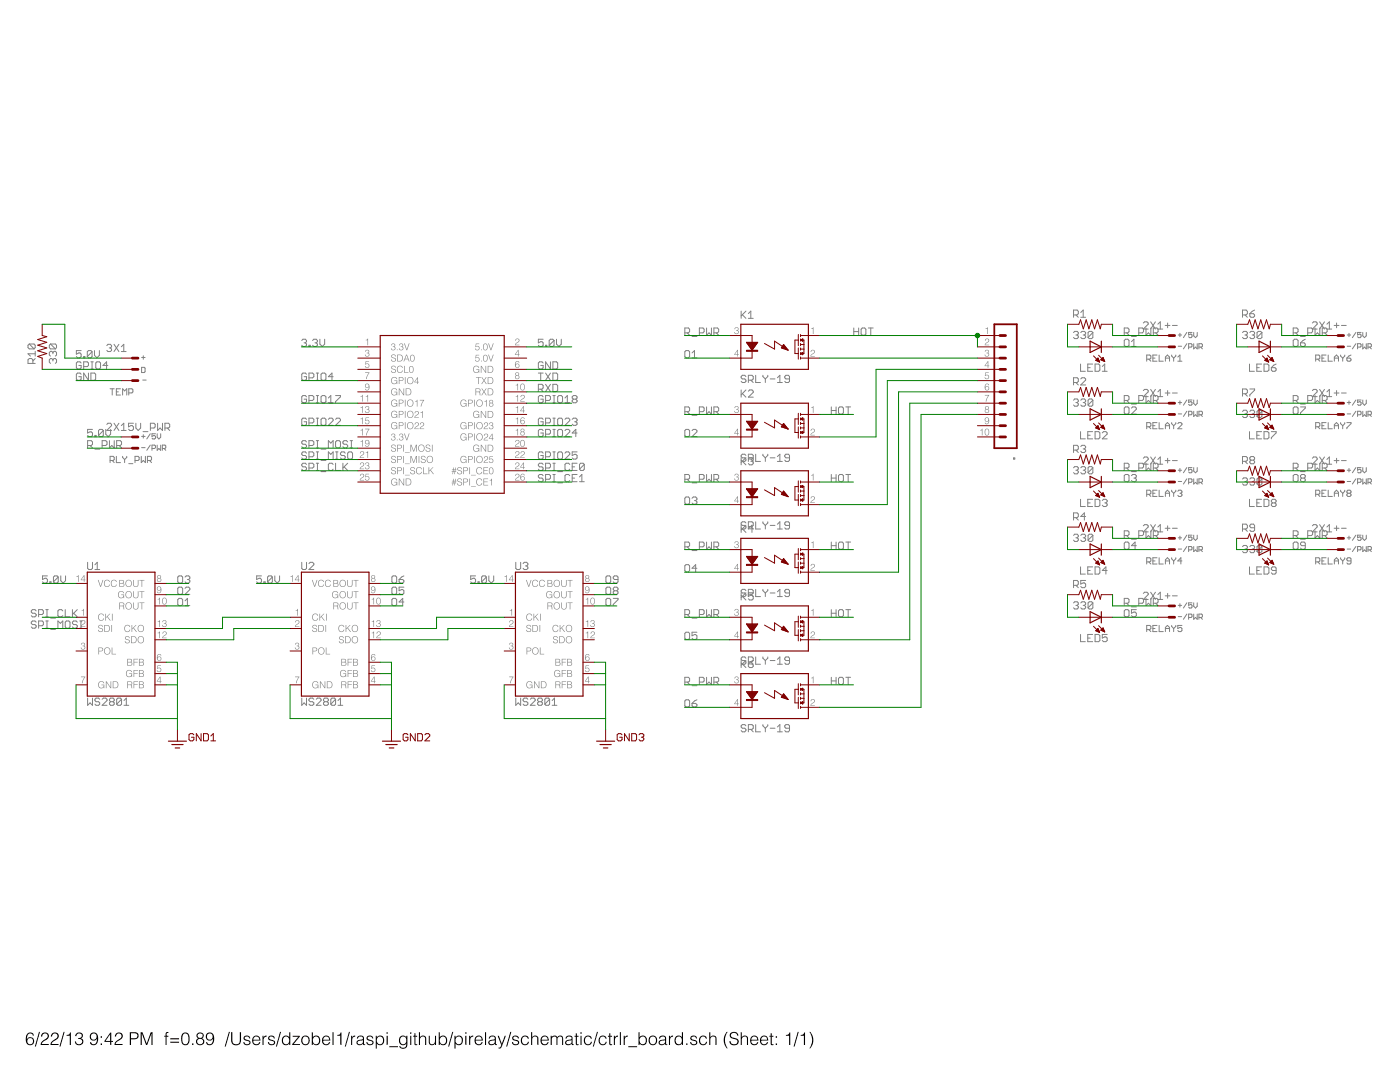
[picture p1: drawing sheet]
<svg xmlns="http://www.w3.org/2000/svg" width="279mm" height="216mm" viewBox="0 0 279 216" stroke-linecap="round" stroke-linejoin="round" font-family="sans-serif">
<path d="M5.4 206.3a.76 .76 0 0 1 .8-.3 .76 .76 0 0 1 .6 .6h-.3a.59 .59 0 0 0-.7-.3 .59 .59 0 0 0-.4 .7v.3a.82 .82 0 0 1 1.3 0 .82 .82 0 0 1-.4 1.3 .82 .82 0 0 1-1.1-.7v-1zM5.4 207.7a.6 .6 0 0 0 1.2 0 .6 .6 0 0 0-1.2 0zM7.8 205.9h.2l-.9 2.9h-.2zM8.4 206.2a.79 .79 0 0 1 1.3 .2 .79 .79 0 0 1-.6 1.2l-.6 .4-.1 .3h1.3v.2h-1.6a2.16 2.16 0 0 1 1.3-1.4 .55 .55 0 0 0-.3-.9 .55 .55 0 0 0-.7 .6h-.2zM10.4 206.2a.79 .79 0 0 1 1.3 .2 .79 .79 0 0 1-.6 1.2l-.6 .4-.2 .3h1.4v.2h-1.6a2.16 2.16 0 0 1 1.3-1.4 .55 .55 0 0 0-.3-.9 .55 .55 0 0 0-.7 .6h-.2zM12.7 205.9h.2l-.8 2.9h-.2zM13.3 206.5a.57 .57 0 0 0 .7-.5h.1v2.5h-.2v-1.8h-.6zM15.3 206.2a.69 .69 0 0 1 1-.1 .69 .69 0 0 1-.1 1.1 .76 .76 0 0 1 .3 1 .76 .76 0 0 1-1 .3l-.5-.3-.1-.4h.3a.59 .59 0 0 0 .4 .7 .59 .59 0 0 0 .7-.5 .59 .59 0 0 0-.4-.7h-.3v-.2a.52 .52 0 0 0 .7-.4 .52 .52 0 0 0-.6-.6 .52 .52 0 0 0-.4 .6h-.3zM18.1 206.3a.93 .93 0 0 1 1.2-.1 .93 .93 0 0 1 .3 1.1 .93 .93 0 0 1-.4 1.1 .93 .93 0 0 1-1.2-.2v-.2h.2a.6 .6 0 0 0 .7 .3 .6 .6 0 0 0 .4-.7l.1-.3a.81 .81 0 0 1-1.2 .2 .81 .81 0 0 1-.1-1.2zM18.1 206.8a.61 .61 0 0 0 1.2 0 .61 .61 0 0 0-1.2 0zM20.1 208.2h.3v.3h-.3zM20.1 206.8h.3v.3h-.3zM22 206h.2v1.7h.4v.2h-.4v.6h-.2v-.6h-1.2v-.2zM22 206.4l-.9 1.3h.9zM23.1 206.2a.79 .79 0 0 1 1.3 .2 .79 .79 0 0 1-.5 1.2l-.7 .4-.1 .3h1.4v.2h-1.6a2.16 2.16 0 0 1 1.2-1.4 .55 .55 0 0 0-.3-.9 .55 .55 0 0 0-.6 .6h-.3zM25.9 206h.9a.73 .73 0 0 1 .9 .8 .73 .73 0 0 1-1 .6h-.6v1.1h-.2zM26.1 206.2v1h.6a.53 .53 0 0 0 .7-.5 .53 .53 0 0 0-.6-.5zM28.1 206h.3l.9 2.2 .8-2.2h.4v2.5h-.3v-2.3l-.8 2.3h-.2l-.9-2.3v2.3h-.2zM33.1 206l.5-.1v.2h-.2l-.1 .2v.4h.3v.2h-.3v1.6h-.3v-1.6h-.2v-.2h.2zM34 207.2h1.7v.2h-1.7zM34 207.9h1.7v.2h-1.7zM36.7 206.3a1.58 1.58 0 0 0 .1 2.1 .88 .88 0 0 0 .8-1.3 .66 .66 0 0 0-.2-.7 .66 .66 0 0 0-.7-.1zM36.4 206.3a.91 .91 0 0 1 1.1-.1 .91 .91 0 0 1 .3 1.1 .9 .9 0 0 1-.3 1.1 .9 .9 0 0 1-1.1-.1l-.2-1zM38.3 208.2h.3v.3h-.3zM39.4 207.9a.58 .58 0 0 0 1.1 0 .58 .58 0 0 0-1.1 0zM39.4 206.7a.5 .5 0 0 0 1 0 .5 .5 0 0 0-1 0zM39.4 206.2a.68 .68 0 0 1 1 0 .68 .68 0 0 1-.1 1 .79 .79 0 0 1 0 1.3 .79 .79 0 0 1-1.2-.5l.1-.6 .4-.2-.4-.5zM41.3 206.3a.93 .93 0 0 1 1.1-.1 .93 .93 0 0 1 .3 1.1 .93 .93 0 0 1-.3 1.1 .93 .93 0 0 1-1.2-.2l-.1-.2h.2a.6 .6 0 0 0 .8 .3 .6 .6 0 0 0 .4-.7v-.3a.81 .81 0 0 1-1.2 .2 .81 .81 0 0 1 0-1.2zM41.3 206.8a.61 .61 0 0 0 1.2 0 .61 .61 0 0 0-1.2 0zM45.7 205.9h.2l-.9 2.9h-.2zM46.1 206h.3v1.5a.76 .76 0 0 0 .7 .9 .76 .76 0 0 0 .8-.9v-1.5h.2v1.6a.99 .99 0 0 1-1 1 .99 .99 0 0 1-1-1zM48.8 206.8a.74 .74 0 0 1 1.1 .4h-.2a.42 .42 0 0 0-.5-.4 .42 .42 0 0 0-.3 .5l.2 .1a.65 .65 0 0 1 .7 .2 .65 .65 0 0 1 .1 .8 .78 .78 0 0 1-1.3-.5h.2a.47 .47 0 0 0 .5 .6 .47 .47 0 0 0 .4-.7l-.2-.1a.62 .62 0 0 1-.7-.2 .62 .62 0 0 1 0-.7zM50.7 207l-.2 .5h1.2a.58 .58 0 0 0-.3-.6 .58 .58 0 0 0-.7 .1zM50.5 206.9a.82 .82 0 0 1 1-.2 .82 .82 0 0 1 .5 .9h-1.5a.61 .61 0 0 0 .5 .7 .61 .61 0 0 0 .7-.3h.3a.87 .87 0 0 1-1.2 .5 .87 .87 0 0 1-.4-1.3zM52.4 206.7h.2v.3l.4-.3 .2-.1v.3a.61 .61 0 0 0-.6 .7v.9h-.2zM53.7 206.8a.74 .74 0 0 1 1.2 .4h-.3a.42 .42 0 0 0-.4-.4 .42 .42 0 0 0-.4 .5l.2 .1a.65 .65 0 0 1 .7 .2 .65 .65 0 0 1 .1 .8 .78 .78 0 0 1-1.3-.5h.2a.47 .47 0 0 0 .5 .6 .47 .47 0 0 0 .4-.7l-.2-.1a.62 .62 0 0 1-.7-.2 .62 .62 0 0 1 0-.7zM55.9 205.9h.2l-.8 2.9h-.2zM56.7 207a.73 .73 0 0 0-.2 1 .73 .73 0 0 0 1.1 .1 .74 .74 0 0 0 0-.9 .74 .74 0 0 0-.9-.2zM56.6 206.8l.7-.1 .4 .3v-1h.2v2.5h-.2v-.3a.83 .83 0 0 1-1.1 .3 .83 .83 0 0 1-.3-1.1zM58.4 206.7h1.4v.2l-1.2 1.4h1.3v.2h-1.6v-.2l1.2-1.4h-1.1zM60.1 207.6a.92 .92 0 0 1 1.8 0 .92 .92 0 0 1-1.8 0zM60.6 207a.73 .73 0 0 0-.2 1 .73 .73 0 0 0 1 .1l.1-.1a.71 .71 0 0 0 0-.9 .71 .71 0 0 0-.9-.1zM62.7 207a.74 .74 0 0 0-.2 1 .74 .74 0 0 0 1 .2 .74 .74 0 0 0 .1-1 .74 .74 0 0 0-.9-.2zM62.2 206h.2v1a.87 .87 0 0 1 1.2-.2 .87 .87 0 0 1 .3 1.2 .78 .78 0 0 1-.7 .6 .78 .78 0 0 1-.8-.4v.3h-.2zM64.7 207l-.2 .5h1.2a.58 .58 0 0 0-.4-.6 .58 .58 0 0 0-.6 .1zM64.5 206.9a.82 .82 0 0 1 1-.2 .82 .82 0 0 1 .4 .9h-1.4a.61 .61 0 0 0 .4 .7 .61 .61 0 0 0 .8-.3h.2a.87 .87 0 0 1-1.2 .5 .87 .87 0 0 1-.4-1.3zM66.4 206h.2v2.5h-.2zM67.3 206.5a.57 .57 0 0 0 .7-.5h.1v2.5h-.2v-1.8h-.6zM69.6 205.9h.2l-.8 2.9h-.2zM70.1 206.7h.2v.3l.4-.3 .2-.1v.3a.61 .61 0 0 0-.6 .7v.9h-.2zM71.5 207.8a.43 .43 0 0 0 .1 .6 .43 .43 0 0 0 .6-.2l.2-.2v-.4zM71.4 206.9l.3-.2a.65 .65 0 0 1 .9 .5l.1 1.1h.2v.2h-.3l-.2-.2a.64 .64 0 0 1-.9 .3 .64 .64 0 0 1-.2-.9l1-.3a.3 .3 0 0 0 .1-.3 .3 .3 0 0 0-.2-.3 .52 .52 0 0 0-.8 .4h-.2zM73.3 206.8a.74 .74 0 0 1 1.2 .4h-.2a.42 .42 0 0 0-.5-.4 .42 .42 0 0 0-.3 .5l.2 .1a.65 .65 0 0 1 .7 .2 .65 .65 0 0 1 0 .8 .78 .78 0 0 1-1.3-.5h.2a.47 .47 0 0 0 .5 .6 .47 .47 0 0 0 .4-.7l-.2-.1a.62 .62 0 0 1-.7-.2 .62 .62 0 0 1 0-.7zM75.4 207a.73 .73 0 0 0-.1 1 .73 .73 0 0 0 1 .1 .73 .73 0 0 0 .1-.9 .73 .73 0 0 0-1-.2zM75 206.7h.2v.3a.83 .83 0 0 1 1.1-.3 .83 .83 0 0 1 .4 1.1 .8 .8 0 0 1-.6 .7 .8 .8 0 0 1-.9-.3v1h-.2zM77.2 206.7h.2v1.8h-.2zM77.1 206h.3v.3h-.3zM77.7 208.8h1.7v.2h-1.7zM80 207a.74 .74 0 0 0-.1 1 .74 .74 0 0 0 .9 .2 .74 .74 0 0 0 .2-1 .74 .74 0 0 0-1-.2zM79.9 206.8a.79 .79 0 0 1 1.2 .2v-.3h.2v1.6a.85 .85 0 0 1-.6 .9 .85 .85 0 0 1-1-.5h.2a.65 .65 0 0 0 .8 .3 .65 .65 0 0 0 .4-.8 .87 .87 0 0 1-1.2 .2 .87 .87 0 0 1-.2-1.2zM81.9 206.7h.2v1.8h-.2zM81.9 206h.2v.3h-.2zM82.7 206.2h.2v.5h.4v.2h-.4v1.2l.1 .2h.3a.28 .28 0 0 1-.3 .3 .28 .28 0 0 1-.3-.2v-1.5h-.3v-.2h.3zM83.6 206h.2v.9a.67 .67 0 0 1 .8-.3 .67 .67 0 0 1 .5 .7v1.2h-.3v-1.2a.53 .53 0 0 0-.6-.4 .53 .53 0 0 0-.4 .6v1h-.2zM85.6 206.7h.2v1.2a.53 .53 0 0 0 .6 .4 .53 .53 0 0 0 .4-.6v-1h.2v1.8h-.2v-.2a.68 .68 0 0 1-.7 .2 .68 .68 0 0 1-.5-.6zM88 207a.74 .74 0 0 0-.2 1 .74 .74 0 0 0 1 .2 .74 .74 0 0 0 .2-1 .74 .74 0 0 0-1-.2zM87.6 206h.2v1a.87 .87 0 0 1 1.1-.2 .87 .87 0 0 1 .3 1.2 .78 .78 0 0 1-.6 .6 .78 .78 0 0 1-.8-.4v.3h-.2zM90.3 205.9h.2l-.9 2.9h-.2zM91.2 207a.73 .73 0 0 0-.2 1 .73 .73 0 0 0 1 .1 .73 .73 0 0 0 .1-.9 .73 .73 0 0 0-.9-.2zM90.7 206.7h.2v.3a.83 .83 0 0 1 1.1-.3 .83 .83 0 0 1 .4 1.1 .8 .8 0 0 1-.6 .7 .8 .8 0 0 1-.9-.3v1h-.2zM92.9 206.7h.2v1.8h-.2zM92.9 206h.2v.3h-.2zM93.6 206.7h.2v.3l.4-.3 .2-.1v.3a.61 .61 0 0 0-.6 .7v.9h-.2zM95.1 207l-.2 .5h1.2a.58 .58 0 0 0-.3-.6 .58 .58 0 0 0-.7 .1zM94.9 206.9a.82 .82 0 0 1 1-.2 .82 .82 0 0 1 .4 .9h-1.4a.61 .61 0 0 0 .5 .7 .61 .61 0 0 0 .7-.3h.2a.87 .87 0 0 1-1.2 .5 .87 .87 0 0 1-.3-1.3zM96.8 206h.2v2.5h-.2zM97.8 207.8a.43 .43 0 0 0 .1 .6 .43 .43 0 0 0 .6-.2l.2-.2v-.4zM97.7 206.9l.3-.2a.65 .65 0 0 1 1 .5v1.1h.2v.2h-.3l-.2-.2a.64 .64 0 0 1-.8 .3 .64 .64 0 0 1-.3-.9l1-.3a.3 .3 0 0 0 .2-.3 .3 .3 0 0 0-.3-.3 .52 .52 0 0 0-.7 .4h-.3zM99.3 206.7h.3l.5 1.6 .6-1.6h.3l-.8 2a.56 .56 0 0 1-.7 .5v-.2h.3l.2-.5zM101.8 205.9h.2l-.8 2.9h-.2zM102.4 206.8a.74 .74 0 0 1 1.2 .4h-.3a.42 .42 0 0 0-.4-.4 .42 .42 0 0 0-.4 .5l.2 .1a.65 .65 0 0 1 .7 .2 .65 .65 0 0 1 .1 .8 .78 .78 0 0 1-1.3-.5h.2a.47 .47 0 0 0 .5 .6 .47 .47 0 0 0 .4-.7l-.2-.1a.62 .62 0 0 1-.7-.2 .62 .62 0 0 1 0-.7zM104.3 206.8a.78 .78 0 0 1 1.2 .5h-.2a.65 .65 0 0 0-.9-.3 .65 .65 0 0 0-.2 .9 .58 .58 0 0 0 .6 .5 .58 .58 0 0 0 .5-.5h.3a.86 .86 0 0 1-1.2 .6 .86 .86 0 0 1-.4-1.3zM106 206h.2v.9a.67 .67 0 0 1 .8-.3 .67 .67 0 0 1 .4 .7v1.2h-.2v-1.2a.53 .53 0 0 0-.6-.4 .53 .53 0 0 0-.4 .6v1h-.2zM108.3 207l-.2 .5h1.2a.58 .58 0 0 0-.4-.6 .58 .58 0 0 0-.6 .1zM108.1 206.9a.82 .82 0 0 1 1-.2 .82 .82 0 0 1 .4 .9h-1.4a.61 .61 0 0 0 .4 .7 .61 .61 0 0 0 .8-.3h.2a.87 .87 0 0 1-1.2 .5 .87 .87 0 0 1-.4-1.3zM109.9 206.7h.2v.3a.62 .62 0 0 1 .6-.4 .62 .62 0 0 1 .5 .4 .61 .61 0 0 1 .8-.4 .61 .61 0 0 1 .4 .8v1.1h-.2v-1.3a.48 .48 0 0 0-.6-.3 .48 .48 0 0 0-.4 .6v1h-.2v-1.3a.48 .48 0 0 0-.5-.3 .48 .48 0 0 0-.4 .6v1h-.2zM113.1 207.8a.43 .43 0 0 0 .2 .6 .43 .43 0 0 0 .6-.2l.2-.2v-.4zM113 206.9l.3-.2a.65 .65 0 0 1 1 .5v1.1h.2v.2h-.3l-.1-.2a.64 .64 0 0 1-.9 .3 .64 .64 0 0 1-.3-.9l1-.3a.3 .3 0 0 0 .2-.3 .3 .3 0 0 0-.3-.3 .52 .52 0 0 0-.7 .4h-.2zM114.9 206.2h.2v.5h.4v.2h-.4v1.2l.1 .2h.3a.28 .28 0 0 1-.3 .3 .28 .28 0 0 1-.3-.2v-1.5h-.2v-.2h.2zM115.9 206.7h.2v1.8h-.2zM115.8 206h.3v.3h-.3zM116.8 206.8a.78 .78 0 0 1 1.3 .5h-.2a.65 .65 0 0 0-.9-.3 .65 .65 0 0 0-.2 .9 .58 .58 0 0 0 .5 .5 .58 .58 0 0 0 .6-.5h.2a.86 .86 0 0 1-1.1 .6 .86 .86 0 0 1-.4-1.3zM119.1 205.9h.2l-.8 2.9h-.2zM119.8 206.8a.78 .78 0 0 1 1.3 .5h-.3a.65 .65 0 0 0-.9-.3 .65 .65 0 0 0-.2 .9 .58 .58 0 0 0 .6 .5 .58 .58 0 0 0 .6-.5h.2a.86 .86 0 0 1-1.2 .6 .86 .86 0 0 1-.4-1.3zM121.6 206.2h.2v.5h.3v.2h-.3v1.2v.2h.4a.28 .28 0 0 1-.3 .3 .28 .28 0 0 1-.3-.2v-1.5h-.3v-.2h.3zM122.5 206.7h.2v.3l.4-.3 .2-.1v.3a.61 .61 0 0 0-.6 .7v.9h-.2zM123.7 206h.2v2.5h-.2zM124.5 206.7h.2v.3l.4-.3 .2-.1v.3a.61 .61 0 0 0-.6 .7v.9h-.2zM125.4 208.8h1.7v.2h-1.7zM127.9 207a.74 .74 0 0 0-.2 1 .74 .74 0 0 0 1 .2 .74 .74 0 0 0 .1-1 .74 .74 0 0 0-.9-.2zM127.4 206h.2v1a.87 .87 0 0 1 1.2-.2 .87 .87 0 0 1 .3 1.2 .78 .78 0 0 1-.7 .6 .78 .78 0 0 1-.8-.4v.3h-.2zM129.4 207.6a.92 .92 0 0 1 1.8 0 .92 .92 0 0 1-1.8 0zM129.9 207a.73 .73 0 0 0-.2 1 .73 .73 0 0 0 1.1 .1v-.1a.71 .71 0 0 0 0-.9 .71 .71 0 0 0-.9-.1zM131.8 207.8a.43 .43 0 0 0 .1 .6 .43 .43 0 0 0 .6-.2l.2-.2v-.4zM131.7 206.9l.3-.2a.65 .65 0 0 1 .9 .5l.1 1.1h.2v.2h-.3l-.2-.2a.64 .64 0 0 1-.9 .3 .64 .64 0 0 1-.2-.9l1-.3a.3 .3 0 0 0 .1-.3 .3 .3 0 0 0-.2-.3 .52 .52 0 0 0-.8 .4h-.2zM133.5 206.7h.2v.3l.4-.3 .2-.1v.3a.61 .61 0 0 0-.6 .7v.9h-.2zM135.1 207a.73 .73 0 0 0-.2 1 .73 .73 0 0 0 1 .1 .74 .74 0 0 0 .1-.9 .74 .74 0 0 0-.9-.2zM134.9 206.8l.7-.1 .5 .3v-1h.2v2.5h-.2v-.3a.83 .83 0 0 1-1.1 .3 .83 .83 0 0 1-.4-1.1zM136.9 208.2h.3v.3h-.3zM137.9 206.8a.74 .74 0 0 1 1.2 .4h-.2a.42 .42 0 0 0-.5-.4 .42 .42 0 0 0-.3 .5l.2 .1a.65 .65 0 0 1 .7 .2 .65 .65 0 0 1 0 .8 .78 .78 0 0 1-1.3-.5h.2a.47 .47 0 0 0 .6 .6 .47 .47 0 0 0 .4-.7l-.3-.1a.62 .62 0 0 1-.7-.2 .62 .62 0 0 1 0-.7zM139.8 206.8a.78 .78 0 0 1 1.3 .5h-.2a.65 .65 0 0 0-.9-.3 .65 .65 0 0 0-.2 .9 .58 .58 0 0 0 .5 .5 .58 .58 0 0 0 .6-.5h.2a.86 .86 0 0 1-1.1 .6 .86 .86 0 0 1-.5-1.3zM141.5 206h.3v.9a.67 .67 0 0 1 .7-.3 .67 .67 0 0 1 .5 .7v1.2h-.2v-1.2a.53 .53 0 0 0-.6-.4 .53 .53 0 0 0-.4 .6v1h-.3zM145 205.9h.2a2.77 2.77 0 0 0 0 3.3 1.53 1.53 0 0 1-.7-1.2v-1.1zM145.8 206.1a.89 .89 0 0 1 1-.2 .89 .89 0 0 1 .5 .8h-.2a.59 .59 0 0 0-.7-.6 .59 .59 0 0 0-.4 .8l.5 .2a.78 .78 0 0 1 .9 .9 .78 .78 0 0 1-1.1 .6l-.6-.3-.1-.5h.2a.66 .66 0 0 0 .7 .6 .66 .66 0 0 0 .6-.8l-.6-.3a.74 .74 0 0 1-.7-.3 .74 .74 0 0 1 0-.9zM147.8 206h.2v.9a.67 .67 0 0 1 .8-.3 .67 .67 0 0 1 .5 .7v1.2h-.2v-1.2a.53 .53 0 0 0-.7-.4 .53 .53 0 0 0-.4 .6v1h-.2zM150.1 207l-.2 .5h1.2a.58 .58 0 0 0-.3-.6 .58 .58 0 0 0-.7 .1zM149.9 206.9a.82 .82 0 0 1 1-.2 .82 .82 0 0 1 .4 .9h-1.4a.61 .61 0 0 0 .5 .7 .61 .61 0 0 0 .7-.3h.2a.87 .87 0 0 1-1.2 .5 .87 .87 0 0 1-.3-1.3zM152.1 207l-.2 .5h1.2a.58 .58 0 0 0-.4-.6 .58 .58 0 0 0-.6 .1zM151.9 206.9a.82 .82 0 0 1 1-.2 .82 .82 0 0 1 .4 .9h-1.4a.61 .61 0 0 0 .4 .7 .61 .61 0 0 0 .8-.3h.2a.87 .87 0 0 1-1.2 .5 .87 .87 0 0 1-.4-1.3zM153.8 206.2h.2v.5h.4v.2h-.4v1.2l.1 .2h.3a.28 .28 0 0 1-.3 .3 .28 .28 0 0 1-.3-.2v-1.5h-.3v-.2h.3zM154.8 208.2h.3v.3h-.3zM154.8 206.8h.3v.3h-.3zM156.8 206.5a.57 .57 0 0 0 .7-.5h.2v2.5h-.2v-1.8h-.7zM159.2 205.9h.2l-.8 2.9h-.2zM159.8 206.5a.57 .57 0 0 0 .7-.5h.2v2.5h-.3v-1.8h-.6zM161.5 205.9a1.53 1.53 0 0 1 .8 1.2v.9a1.5 1.5 0 0 1-.8 1.2 2.77 2.77 0 0 0 0-3.3z" fill-rule="evenodd" fill="#000"/>
<g fill="none" stroke="#808080" stroke-width=".2">
<path d="M10.1 68.6l.9 1M10.1 68.6l-.3 .3v.5l.3 .2h.9M10.1 68.6h.9l.3 .3v.5l-.3 .2M10.6 71.8l-.3-.3h-.2l-.3 .3v.5l.3 .2M10.6 70.3l-.3-.2h-.2l-.3 .2v.5l.3 .3M10.6 71.8l.2-.3h.2l.3 .3v.5l-.3 .2M10.6 70.3v.3M10.6 71.8v.2M10.6 70.3l.2-.2h.2l.3 .2v.5l-.3 .3M21.3 69l.2-.3h.5l.3 .3v.2l-.3 .2M21.8 69.4h.2M22 77.6h.8"/>
<path d="M22 69.4l.3 .3v.2l-.3 .2h-.5l-.2-.2M22.4 77.6v1.2M22.8 68.7l.9 1.4M23.2 78.2h.4M23.7 68.7l-.9 1.4M24 77.6h-.8v1.2h.8M24.2 70.1h1M24.2 69.2l.5-.5v1.4M24.5 78.8v-1.2l.4 .4 .4-.4v1.2M25.7 78.4h.6l.2-.2v-.4l-.2-.2h-.6v1.2M28.3 71.3h.7M28.3 73.3h.5l.2 .2v.7l-.2 .1h-.5z"/>
<path d="M28.5 75.8h.7M28.6 71v.7M148.9 75.1l-.3-.2h-.5l-.2 .2v.3l.2 .2h.5l.3 .3v.2l-.3 .2h-.5l-.2-.2M149.4 75.9h.7l.2-.3v-.5l-.2-.2h-.7v1.4M149.8 75.9l.5 .4M150.8 74.9v1.4h1M152.3 74.9v.2l.4 .5M152.7 75.6v.7M153.2 74.9v.2l-.5 .5M153.7 75.6h1M155.2 75.4l.4-.5v1.4M155.2 76.3h.9"/>
<path d="M157.6 75.6h-.8l-.2-.2v-.3l.2-.2h.5l.3 .2v1l-.3 .2h-.5l-.2-.2M214.2 66.4l.3-.3h.5l.2 .3v.2l-.2 .2M214.2 79.9l.3-.3h.5l.2 .3v.2l-.2 .2M214.7 66.8h.3M215 66.8l.2 .3v.2l-.2 .3h-.5l-.3-.3M215.7 66.4l.2-.3h.5l.3 .3v.2l-.3 .2M215.7 79.9l.2-.3h.5l.3 .3v.2l-.3 .2M216.2 66.8h.2M216.4 66.8l.3 .3v.2l-.3 .3h-.5l-.2-.3M218.1 66.4l-.2-.3h-.5l-.3 .3v.9M218.1 66.4v.9l-.2 .3h-.5l-.3-.3M218.1 79.9l-.2-.3h-.5l-.3 .3v.9"/>
<path d="M218.1 79.9v.9l-.2 .2h-.5l-.3-.2M218.1 66.4l-1 .9M218.1 79.9l-1 .9M228.2 77.9l.2-.2h.5l.3 .2v.3l-1 .9h1M228.2 64.5l.2-.3h.5l.3 .3v.2l-1 1h1M229.6 64.2l1 1.5M229.6 77.7l1 1.4M230.6 64.2l-1 1.5M230.6 77.7l-1 1.4M231.1 79.1h1M231.1 65.7h1M231.1 64.7l.5-.5v1.5"/>
<path d="M231.1 78.2l.5-.5v1.4M232.5 78.4h1M232.5 64.9h1M233 64.5v.9M233 77.9v1M234 78.4h.9M234 64.9h.9M235.1 66.8h.7M235.1 69.1h.7M235.5 66.5v.7M235.5 80v.7M236.9 66.3l-.7 1.1"/>
<path d="M236.9 68.6l-.7 1M236.9 79.8l-.7 1.1M237.2 69.3h.5l.2-.2v-.4l-.2-.1h-.5v1M237.9 79.8h-.7v.5l.4-.1 .3 .1v.4l-.2 .2h-.3l-.2-.2M237.9 66.3h-.7v.5l.5-.1 .2 .1v.4l-.2 .2h-.3l-.2-.2M238.2 66.3v.7l.4 .4 .3-.4v-.7M238.2 68.6v1l.4-.3 .3 .3v-1M238.2 79.8v.7l.4 .4 .3-.4v-.7M239.3 69.3h.5l.2-.2v-.4l-.2-.1h-.5v1M239.6 69.3l.4 .3M248 66.4l.2-.3h.5l.2 .3v.2l-.2 .2M248.5 66.8h.2"/>
<path d="M248.7 66.8l.2 .3v.2l-.2 .3h-.5l-.2-.3M249.4 66.4l.3-.3h.4l.3 .3v.2l-.3 .2M249.9 66.8h.2M250.1 66.8l.3 .3v.2l-.3 .3h-.4l-.3-.3M251.8 66.4l-.2-.3h-.5l-.2 .3v.9M251.8 66.4v.9l-.2 .3h-.5l-.2-.3M251.8 66.4l-.9 .9M261.9 77.9l.2-.2h.5l.3 .2v.3l-1 .9h1M261.9 64.5l.2-.3h.5l.3 .3v.2l-1 1h1M263.4 77.7l.9 1.4M263.4 64.2l.9 1.5M264.3 77.7l-.9 1.4"/>
<path d="M264.3 64.2l-.9 1.5M264.8 79.1h1M264.8 78.2l.5-.5v1.4M264.8 64.7l.5-.5v1.5M264.8 65.7h1M266.3 78.4h.9M266.3 64.9h.9M266.7 64.5v.9M266.7 77.9v1M267.7 78.4h1M267.7 64.9h1M268.9 66.8h.7"/>
<path d="M268.9 69.1h.7M269.2 66.5v.7M269.2 80v.7M270.6 79.8l-.7 1.1M270.6 66.3l-.7 1.1M270.6 68.6l-.7 1M270.9 69.3h.6l.1-.2v-.4l-.1-.1h-.6v1M271.6 79.8h-.7v.5l.4-.1 .3 .1v.4l-.1 .2h-.4l-.2-.2M271.6 66.3h-.7v.5l.4-.1 .3 .1v.4l-.1 .2h-.4l-.2-.2M272 66.3v.7l.3 .4 .4-.4v-.7M272 68.6v1l.3-.3 .4 .3v-1M272 79.8v.7l.3 .4 .4-.4v-.7"/>
<path d="M273 69.3h.5l.2-.2v-.4l-.2-.1h-.5v1M273.3 69.3l.4 .3M21.3 84.7l.2-.2h.5l.3 .2v.2l-1 1h1M22.8 84.5l.9 1.4M23.7 84.5l-.9 1.4M24.2 84.9l.5-.4v1.4M24.2 85.9h1M26.6 84.5h-.9v.7l.4-.3h.3l.2 .3v.4l-.2 .3h-.5l-.2-.3M27.1 84.5v.9l.5 .5 .5-.5v-.9M28.3 87.1h.7M28.3 89.3h.7M28.6 86.1h.9"/>
<path d="M28.6 86.7v.7M30 86.6l-.7 1M30 88.8l-.7 1.1M30 85.4h.7l.3-.2v-.5l-.3-.2h-.7v1.4M30.3 89.5h.5l.2-.2v-.3l-.2-.2h-.5v1.1M31 86.6h-.7v.5l.4-.2 .3 .2v.3l-.2 .2h-.3l-.2-.2M31.4 86.6v.6l.3 .4 .4-.4v-.6M31.4 88.8v1.1l.3-.4 .4 .4v-1.1M31.5 84.5v1.4l.4-.5 .5 .5v-1.4M32.4 89.5h.5l.2-.2v-.3l-.2-.2h-.5v1.1M32.7 89.5l.4 .4M32.9 85.4h.7l.3-.2v-.5l-.3-.2h-.7v1.4"/>
<path d="M33.4 85.4l.5 .5M148.9 90.9l-.3-.3h-.5l-.2 .3v.2l.2 .3h.5l.3 .2v.2l-.3 .3h-.5l-.2-.3M149.4 91.6h.7l.2-.2v-.5l-.2-.3h-.7v1.5M149.8 91.6l.5 .5M150.8 90.6v1.5h1M152.3 90.6v.3l.4 .5M152.7 91.4v.7M153.2 90.6v.3l-.5 .5M153.7 91.4h1M155.2 92.1h.9M155.2 91.1l.4-.5v1.5M157.6 91.4h-.8l-.2-.3v-.2l.2-.3h.5l.3 .3v.9l-.3 .3h-.5l-.2-.3"/>
<path d="M214.2 93.3l.3-.2h.5l.2 .2v.3l-.2 .2M214.7 80.3h.3M214.7 93.8h.3M215 80.3l.2 .3v.2l-.2 .2h-.5l-.3-.2M215 93.8l.2 .3v.2l-.2 .3h-.5l-.3-.3M215.7 93.3l.2-.2h.5l.3 .2v.3l-.3 .2M216.2 80.3h.2M216.2 93.8h.2M216.4 80.3l.3 .3v.2l-.3 .2h-.5l-.2-.2M216.4 93.8l.3 .3v.2l-.3 .3h-.5l-.2-.3M218.1 93.3l-.2-.2h-.5l-.3 .2v1M218.1 93.3v1l-.2 .3h-.5l-.3-.3"/>
<path d="M218.1 93.3l-1 1M228.2 91.4l.2-.2h.5l.3 .2v.3l-1 .9h1M229.6 91.2l1 1.4M230.6 91.2l-1 1.4M231.1 92.6h1M231.1 91.7l.5-.5v1.4M232.5 91.9h1M233 91.4v1M234 91.9h.9M235.1 80.3h.7M235.1 82.6h.7M235.1 93.8h.7"/>
<path d="M235.1 96.1h.7M235.5 93.5v.7M236.9 82.1l-.7 1M236.9 93.3l-.7 1M236.9 95.5l-.7 1.1M237.2 82.8h.5l.2-.2v-.4l-.2-.1h-.5v1M237.2 96.2h.5l.2-.1v-.4l-.2-.2h-.5v1.1M237.9 93.3h-.7v.5l.4-.2 .3 .2v.4l-.2 .1h-.3l-.2-.1M238.2 82.1v1l.4-.3 .3 .3v-1M238.2 93.3v.7l.4 .3 .3-.3v-.7M238.2 95.5v1.1l.4-.4 .3 .4v-1.1M239.3 82.8h.5l.2-.2v-.4l-.2-.1h-.5v1"/>
<path d="M239.3 96.2h.5l.2-.1v-.4l-.2-.2h-.5v1.1M239.6 82.8l.4 .3M239.6 96.2l.4 .4M248 82.1l.2-.2h.5l.2 .2v.2l-.2 .3M248 95.6l.2-.2h.5l.2 .2v.2l-.2 .3M248.5 82.6h.2M248.5 96.1h.2M248.7 82.6l.2 .2v.3l-.2 .2h-.5l-.2-.2M248.7 96.1l.2 .2v.2l-.2 .3h-.5l-.2-.3M249.4 82.1l.3-.2h.4l.3 .2v.2l-.3 .3M249.4 95.6l.3-.2h.4l.3 .2v.2l-.3 .3M249.9 82.6h.2"/>
<path d="M249.9 96.1h.2M250.1 82.6l.3 .2v.3l-.3 .2h-.4l-.3-.2M250.1 96.1l.3 .2v.2l-.3 .3h-.4l-.3-.3M251.8 82.1l-.2-.2h-.5l-.2 .2v1M251.8 95.6l-.2-.2h-.5l-.2 .2v.9M251.8 82.1v1l-.2 .2h-.5l-.2-.2M251.8 95.6v.9l-.2 .3h-.5l-.2-.3M251.8 82.1l-.9 1M251.8 95.6l-.9 .9M261.9 91.4l.2-.2h.5l.3 .2v.3l-1 .9h1M263.4 91.2l.9 1.4M264.3 91.2l-.9 1.4"/>
<path d="M264.8 91.7l.5-.5v1.4M264.8 92.6h1M266.3 91.9h.9M266.7 91.4v1M267.7 91.9h1M268.9 80.3h.7M268.9 82.6h.7M268.9 93.8h.7M268.9 96.1h.7M269.2 93.5v.7M270.6 82.1l-.7 1M270.6 93.3l-.7 1"/>
<path d="M270.6 95.5l-.7 1.1M270.9 82.8h.6l.1-.2v-.4l-.1-.1h-.6v1M270.9 96.2h.6l.1-.1v-.4l-.1-.2h-.6v1.1M271.6 93.3h-.7v.5l.4-.2 .3 .2v.4l-.1 .1h-.4l-.2-.1M272 82.1v1l.3-.3 .4 .3v-1M272 93.3v.7l.3 .3 .4-.3v-.7M272 95.5v1.1l.3-.4 .4 .4v-1.1M273 82.8h.5l.2-.2v-.4l-.2-.1h-.5v1M273 96.2h.5l.2-.1v-.4l-.2-.2h-.5v1.1M273.3 82.8l.4 .3M273.3 96.2l.4 .4M148.9 104.4l-.3-.3h-.5l-.2 .3v.2l.2 .2h.5l.3 .3v.2l-.3 .3h-.5l-.2-.3"/>
<path d="M148.9 117.9l-.3-.3h-.5l-.2 .3v.2l.2 .2h.5l.3 .3v.2l-.3 .2h-.5l-.2-.2M149.4 105.1h.7l.2-.3v-.4l-.2-.3h-.7v1.5M149.4 118.6h.7l.2-.3v-.4l-.2-.3h-.7v1.4M149.8 105.1l.5 .5M149.8 118.6l.5 .4M150.8 104.1v1.5h1M150.8 117.6v1.4h1M152.3 104.1v.3l.4 .4M152.3 117.6v.3l.4 .4M152.7 104.8v.8M152.7 118.3v.7M153.2 104.1v.3l-.5 .4"/>
<path d="M153.2 117.6v.3l-.5 .4M153.7 104.8h1M153.7 118.3h1M155.2 104.6l.4-.5v1.5M155.2 118.1l.4-.5v1.4M155.2 105.6h.9M155.2 119h.9M157.6 104.8h-.8l-.2-.2v-.2l.2-.3h.5l.3 .3v.9l-.3 .3h-.5l-.2-.3M157.6 118.3h-.8l-.2-.2v-.2l.2-.3h.5l.3 .3v.9l-.3 .2h-.5l-.2-.2M214.2 106.8l.3-.2h.5l.2 .2v.3l-.2 .2M214.7 107.3h.3M215 107.3l.2 .2v.3l-.2 .2h-.5l-.3-.2"/>
<path d="M215.7 106.8l.2-.2h.5l.3 .2v.3l-.3 .2M216.2 107.3h.2M216.4 107.3l.3 .2v.3l-.3 .2h-.5l-.2-.2M218.1 106.8l-.2-.2h-.5l-.3 .2v1M218.1 106.8v1l-.2 .2h-.5l-.3-.2M218.1 106.8l-1 1M228.2 104.9l.2-.2h.5l.3 .2v.3l-1 .9h1M228.2 118.4l.2-.2h.5l.3 .2v.2l-1 1h1M229.6 104.7l1 1.4M229.6 118.2l1 1.4M230.6 104.7l-1 1.4M230.6 118.2l-1 1.4"/>
<path d="M231.1 105.2l.5-.5v1.4M231.1 118.6l.5-.4v1.4M231.1 106.1h1M231.1 119.6h1M232.5 105.4h1M232.5 118.9h1M233 104.9v1M233 118.4v1M234 105.4h.9M234 118.9h.9M235.1 107.3h.7M235.1 109.6h.7"/>
<path d="M235.5 107v.7M236.9 106.8l-.7 1M236.9 109.1l-.7 1M237.2 109.7h.5l.2-.1v-.4l-.2-.1h-.5v1M237.9 106.8h-.7v.5l.4-.2 .3 .2v.4l-.2 .1h-.3l-.2-.1M238.2 106.8v.7l.4 .3 .3-.3v-.7M238.2 109.1v1l.4-.4 .3 .4v-1M239.3 109.7h.5l.2-.1v-.4l-.2-.1h-.5v1M239.6 109.7l.4 .4M248 109.1l.2-.3h.5l.2 .3v.2l-.2 .3M248.5 109.6h.2M248.7 109.6l.2 .2v.2l-.2 .3h-.5l-.2-.3"/>
<path d="M249.4 109.1l.3-.3h.4l.3 .3v.2l-.3 .3M249.9 109.6h.2M250.1 109.6l.3 .2v.2l-.3 .3h-.4l-.3-.3M251.8 109.1l-.2-.3h-.5l-.2 .3v.9M251.8 109.1v.9l-.2 .3h-.5l-.2-.3M251.8 109.1l-.9 .9M261.9 104.9l.2-.2h.5l.3 .2v.3l-1 .9h1M263.4 104.7l.9 1.4M264.3 104.7l-.9 1.4M264.8 105.2l.5-.5v1.4M264.8 106.1h1M266.3 105.4h.9"/>
<path d="M266.7 104.9v1M267.7 105.4h1M268.9 107.3h.7M268.9 109.6h.7M269.2 107v.7M270.6 106.8l-.7 1M270.6 109.1l-.7 1M270.9 109.7h.6l.1-.1v-.4l-.1-.1h-.6v1M271.6 106.8h-.7v.5l.4-.2 .3 .2v.4l-.1 .1h-.4l-.2-.1M272 106.8v.7l.3 .3 .4-.3v-.7M272 109.1v1l.3-.4 .4 .4v-1M273 109.7h.5l.2-.1v-.4l-.2-.1h-.5v1"/>
<path d="M273.3 109.7l.4 .4M17.5 139.3v1.4l.5-.4 .5 .4v-1.4M19.9 139.5l-.2-.2h-.5l-.3 .2v.3l.3 .2h.5l.2 .3v.2l-.2 .2h-.5l-.3-.2M20.4 139.5l.2-.2h.5l.3 .2v.3l-1 .9h1M24.3 139.5l-.3-.2h-.5l-.2 .2v1M24.3 139.5v1l-.3 .2h-.5l-.2-.2M24.3 139.5l-1 1M24.7 139.8l.5-.5v1.4M60.2 139.3v1.4l.5-.4 .5 .4v-1.4M62.6 139.5l-.2-.2h-.5l-.2 .2v.3l.2 .2h.5l.2 .3v.2l-.2 .2h-.5l-.2-.2M63.1 139.5l.3-.2h.4l.3 .2v.3l-1 .9h1M67 139.5l-.3-.2h-.4l-.3 .2v1"/>
<path d="M67 139.5v1l-.3 .2h-.4l-.3-.2M67 139.5l-1 1M67.5 139.8l.4-.5v1.4M102.9 139.3v1.4l.5-.4 .5 .4v-1.4M105.3 139.5l-.2-.2h-.5l-.2 .2v.3l.2 .2h.5l.2 .3v.2l-.2 .2h-.5l-.2-.2M105.8 139.5l.3-.2h.5l.2 .2v.3l-1 .9h1M109.7 139.5l-.2-.2h-.5l-.3 .2v1M109.7 139.5v1l-.2 .2h-.5l-.3-.2M109.7 139.5l-1 1M110.2 139.8l.5-.5v1.4M148.9 131.3l-.3-.2h-.5l-.2 .2v.3l.2 .2h.5l.3 .3v.2l-.3 .2h-.5l-.2-.2M149.4 132.1h.7l.2-.3v-.5l-.2-.2h-.7v1.4"/>
<path d="M149.8 132.1l.5 .4M150.8 131.1v1.4h1M152.3 131.1v.2l.4 .5M152.7 131.8v.7M153.2 131.1v.2l-.5 .5M153.7 131.8h1M155.2 131.6l.4-.5v1.4M155.2 132.5h.9M157.6 131.8h-.8l-.2-.2v-.3l.2-.2h.5l.3 .2v1l-.3 .2h-.5l-.2-.2M214.2 120.3l.3-.2h.5l.2 .2v.3l-.2 .2M214.7 120.8h.3M215 120.8l.2 .2v.3l-.2 .2h-.5l-.3-.2"/>
<path d="M215.7 120.3l.2-.2h.5l.3 .2v.3l-.3 .2M216.2 120.8h.2M216.4 120.8l.3 .2v.3l-.3 .2h-.5l-.2-.2M218.1 120.3l-.2-.2h-.5l-.3 .2v1M218.1 120.3v1l-.2 .2h-.5l-.3-.2M218.1 120.3l-1 1M235.1 120.8h.7M235.1 123h.7M235.5 120.5v.6M236.9 120.3l-.7 1M236.9 122.5l-.7 1.1M237.2 123.2h.5l.2-.2v-.3l-.2-.2h-.5v1.1"/>
<path d="M237.9 120.3h-.7v.5l.4-.2 .3 .2v.3l-.2 .2h-.3l-.2-.2M238.2 120.3v.7l.4 .3 .3-.3v-.7M238.2 122.5v1.1l.4-.4 .3 .4v-1.1M239.3 123.2h.5l.2-.2v-.3l-.2-.2h-.5v1.1M239.6 123.2l.4 .4M22.1 140l-.3-.2v-.3l.3-.2h.5l.2 .2v.3l-.2 .2M22.1 140h.5M22.1 140l-.3 .3v.2l.3 .2h.5l.2-.2v-.2l-.2-.3M24.7 140.7h1M64.8 140l-.2-.2v-.3l.2-.2h.5l.2 .2v.3l-.2 .2M64.8 140h.5M64.8 140l-.2 .3v.2l.2 .2h.5l.2-.2v-.2l-.2-.3"/>
<path d="M67.5 140.7h.9M107.5 140l-.2 .3v.2l.2 .2h.5l.2-.2v-.2l-.2-.3M107.5 140l-.2-.2v-.3l.2-.2h.5l.2 .2v.3l-.2 .2M107.5 140h.5M110.2 140.7h.9M148.9 144.8l-.3-.2h-.5l-.2 .2v.3l.2 .2h.5l.3 .2v.3l-.3 .2h-.5l-.2-.2M149.4 145.5h.7l.2-.2v-.5l-.2-.2h-.7v1.4M149.8 145.5l.5 .5M150.8 144.6v1.4h1M152.3 144.6v.2l.4 .5M152.7 145.3v.7M153.2 144.6v.2l-.5 .5"/>
<path d="M153.7 145.3h1M155.2 145.1l.4-.5v1.4M155.2 146h.9M157.6 145.3h-.8l-.2-.2v-.3l.2-.2h.5l.3 .2v1l-.3 .2h-.5l-.2-.2"/>
</g>
<g fill="#808080">
<path d="M78.2 68.6a.37 .37 0 0 1 .6 0 .37 .37 0 0 1-.1 .6 .44 .44 0 0 1-.1 .7 .44 .44 0 0 1-.6-.4h.1a.33 .33 0 0 0 .4 .4 .33 .33 0 0 0 .3-.4 .33 .33 0 0 0-.4-.3v-.1a.28 .28 0 0 0 .3-.2 .28 .28 0 0 0-.3-.3 .28 .28 0 0 0-.2 .3h-.1zM79.2 69.7h.1v.2h-.1zM79.8 68.6a.37 .37 0 0 1 .5 0 .37 .37 0 0 1 0 .6 .44 .44 0 0 1-.1 .7 .44 .44 0 0 1-.6-.4h.1a.33 .33 0 0 0 .3 .4 .33 .33 0 0 0 .4-.4 .33 .33 0 0 0-.4-.3v-.1a.28 .28 0 0 0 .3-.2 .28 .28 0 0 0-.3-.3 .28 .28 0 0 0-.2 .3h-.1zM80.6 68.5h.2l.4 1.2 .4-1.2h.1l-.4 1.4h-.2z" fill-rule="evenodd"/>
<path d="M73 67.8l.5-.3v1.4h-.2v-1z" fill-rule="evenodd"/>
<path d="M78.2 70.8h.5l.3 .2v.1h-.1a.32 .32 0 0 0-.3-.4 .32 .32 0 0 0-.4 .4 .32 .32 0 0 0 .4 .3h.1a.41 .41 0 0 1 .3 .5 .41 .41 0 0 1-.6 .3l-.3-.2-.1-.3h.2a.33 .33 0 0 0 .4 .4 .33 .33 0 0 0 .1-.6l-.6-.2zM79.3 70.8h.4a.69 .69 0 0 1 .7 .6 .69 .69 0 0 1-.7 .7h-.4zM79.4 70.9v1.1h.3a.58 .58 0 0 0 .6-.6 .58 .58 0 0 0-.6-.5zM81.1 70.8h.1l.5 1.3h-.1l-.2-.4h-.6l-.1 .4h-.2zM81.1 70.9l-.2 .7h.5zM82.1 70.9l-.1 .6a.38 .38 0 0 0 .3 .6 .38 .38 0 0 0 .3-.6v-.1a.36 .36 0 0 0-.1-.4 .36 .36 0 0 0-.4-.1zM82 70.9a.57 .57 0 0 1 .7 .1 .57 .57 0 0 1 0 .7 .47 .47 0 0 1-.6 .4 .47 .47 0 0 1-.3-.6z" fill-rule="evenodd"/>
<path d="M73 69.9a.37 .37 0 0 1 .6 0 .37 .37 0 0 1-.1 .5 .44 .44 0 0 1 0 .8 .44 .44 0 0 1-.7-.4h.1a.33 .33 0 0 0 .4 .3 .33 .33 0 0 0 .3-.3 .33 .33 0 0 0-.4-.3v-.1a.28 .28 0 0 0 .3-.2 .28 .28 0 0 0-.2-.3 .28 .28 0 0 0-.3 .3h-.1z" fill-rule="evenodd"/>
<path d="M78.2 73.1l.5-.1 .3 .2v.2h-.1a.32 .32 0 0 0-.3-.4 .32 .32 0 0 0-.4 .4 .32 .32 0 0 0 .4 .2l.1 .1a.41 .41 0 0 1 .3 .5 .41 .41 0 0 1-.6 .2l-.3-.2-.1-.2h.2a.33 .33 0 0 0 .4 .3 .33 .33 0 0 0 .1-.5l-.6-.2zM79.4 73.1l.6-.1 .3 .2 .1 .2h-.2a.54 .54 0 0 0-.8-.1 .54 .54 0 0 0 0 .8l.5 .2 .5-.4a.65 .65 0 0 1-.9 .4 .65 .65 0 0 1-.2-.9zM80.6 73h.2v1.3h.7v.1h-.9zM81.9 73.2l-.1 .5a.38 .38 0 0 0 .3 .6 .38 .38 0 0 0 .3-.6v-.1a.36 .36 0 0 0-.1-.4 .36 .36 0 0 0-.4 0zM81.8 73.2a.57 .57 0 0 1 .7 .1 .57 .57 0 0 1 0 .7 .47 .47 0 0 1-.6 .4 .47 .47 0 0 1-.3-.7z" fill-rule="evenodd"/>
<path d="M73 72.1h.7v.1h-.6l-.1 .4a.45 .45 0 0 1 .7 .2 .45 .45 0 0 1-.3 .6 .45 .45 0 0 1-.6-.4h.1a.34 .34 0 0 0 .5 .2 .34 .34 0 0 0 .1-.5 .34 .34 0 0 0-.5 .1h-.1z" fill-rule="evenodd"/>
<path d="M78.2 75.4a.61 .61 0 0 1 1.1 .3h-.2a.54 .54 0 0 0-.7-.3 .54 .54 0 0 0-.2 .8 .48 .48 0 0 0 .6 .3 .48 .48 0 0 0 .4-.5h-.5v-.1h.6v.7h-.1v-.2a.67 .67 0 0 1-1 .1 .67 .67 0 0 1-.1-1zM79.6 75.3h.5a.4 .4 0 0 1 .4 .4 .4 .4 0 0 1-.5 .3h-.3v.6h-.1zM79.7 75.4v.5h.5a.26 .26 0 0 0 .2-.2 .26 .26 0 0 0-.2-.3zM80.8 75.3h.1v1.3h-.1zM81.4 75.4a.67 .67 0 0 1 1 .1 .67 .67 0 0 1-.2 1 .67 .67 0 0 1-.9-.3zM81.3 76a.57 .57 0 0 0 1.1 0 .57 .57 0 0 0-1.1 0zM83.3 75.3h.1v.9h.2l-.2 .1v.3h-.1v-.3h-.6zM83.3 75.5l-.5 .7h.5z" fill-rule="evenodd"/>
<path d="M72.9 74.3h.8l-.5 1.3h-.2l.1-.3 .5-.9h-.7z" fill-rule="evenodd"/>
<path d="M78.2 77.7a.61 .61 0 0 1 1.1 .2h-.2a.54 .54 0 0 0-.7-.2 .54 .54 0 0 0-.2 .7 .48 .48 0 0 0 .6 .4 .48 .48 0 0 0 .4-.5h-.5v-.1h.6v.7h-.1v-.3a.67 .67 0 0 1-1 .1 .67 .67 0 0 1-.1-.9zM79.6 77.5h.1l.8 1.2v-1.2h.2v1.4h-.2l-.8-1.2v1.2h-.1zM81 77.5h.4a.69 .69 0 0 1 .7 .7 .69 .69 0 0 1-.7 .7h-.4zM81.1 77.6v1.2h.3a.58 .58 0 0 0 .6-.6 .58 .58 0 0 0-.6-.6z" fill-rule="evenodd"/>
<path d="M72.9 76.7a.54 .54 0 0 1 .7 0 .54 .54 0 0 1 .1 .7 .45 .45 0 0 1-.3 .5 .45 .45 0 0 1-.5-.3h.1a.37 .37 0 0 0 .5 .1 .37 .37 0 0 0 .1-.5 .43 .43 0 0 1-.6 .1 .43 .43 0 0 1-.1-.6zM72.9 77a.35 .35 0 0 0 .7 0 .35 .35 0 0 0-.7 0z" fill-rule="evenodd"/>
<path d="M78.2 79.9a.61 .61 0 0 1 1.1 .2h-.2a.54 .54 0 0 0-.7-.2 .54 .54 0 0 0-.2 .8 .48 .48 0 0 0 .6 .3 .48 .48 0 0 0 .4-.5h-.5v-.1h.6v.7h-.1v-.2a.67 .67 0 0 1-1 .1 .67 .67 0 0 1-.1-1zM79.6 79.7h.5a.4 .4 0 0 1 .4 .5 .4 .4 0 0 1-.5 .3h-.3v.6h-.1zM79.7 79.9v.5h.5a.26 .26 0 0 0 .2-.3 .26 .26 0 0 0-.2-.2zM80.8 79.7h.1v1.4h-.1zM81.4 79.9a.67 .67 0 0 1 1 .1 .67 .67 0 0 1-.2 1 .67 .67 0 0 1-.9-.3zM81.3 80.5a.57 .57 0 0 0 1.1 0 .57 .57 0 0 0-1.1 0zM82.8 80l.5-.2v1.3h-.1v-1zM83.8 79.8h.8l-.5 1.3h-.1v-.3l.5-.9h-.7z" fill-rule="evenodd"/>
<path d="M71.9 79.1l.5-.3v1.3h-.1v-1zM73 79.1l.5-.3v1.3h-.2v-1z" fill-rule="evenodd"/>
<path d="M78.2 82.2a.61 .61 0 0 1 1.1 .2h-.2a.54 .54 0 0 0-.7-.2 .54 .54 0 0 0-.2 .7 .48 .48 0 0 0 .6 .4 .48 .48 0 0 0 .4-.5h-.5v-.1h.6v.7h-.1v-.3a.67 .67 0 0 1-1 .1 .67 .67 0 0 1-.1-.9zM79.6 82h.5a.4 .4 0 0 1 .4 .4 .4 .4 0 0 1-.5 .4h-.3v.6h-.1zM79.7 82.1v.6l.5-.1a.26 .26 0 0 0 .2-.2 .26 .26 0 0 0-.2-.3zM80.8 82h.1v1.4h-.1zM81.4 82.2a.67 .67 0 0 1 1 0 .67 .67 0 0 1-.2 1 .67 .67 0 0 1-.9-.2zM81.3 82.7a.57 .57 0 0 0 1.1 0 .57 .57 0 0 0-1.1 0zM82.9 82.1a.45 .45 0 0 1 .7 .2 .45 .45 0 0 1-.5 .6l-.3 .4h.8v.1h-.9l.3-.5a.37 .37 0 0 0 .4-.3 .37 .37 0 0 0-.2-.5l-.5 .4zM83.9 82.3l.5-.3v1.4h-.2v-1z" fill-rule="evenodd"/>
<path d="M71.9 81.3l.5-.3v1.4h-.1v-1zM73 81.1a.37 .37 0 0 1 .6 0 .37 .37 0 0 1-.1 .6 .44 .44 0 0 1 0 .7 .44 .44 0 0 1-.7-.4h.1a.33 .33 0 0 0 .4 .4 .33 .33 0 0 0 .3-.4 .33 .33 0 0 0-.4-.3v-.1a.28 .28 0 0 0 .3-.2 .28 .28 0 0 0-.2-.3 .28 .28 0 0 0-.3 .3h-.1z" fill-rule="evenodd"/>
<path d="M78.2 84.4a.61 .61 0 0 1 1.1 .2h-.2a.54 .54 0 0 0-.7-.2 .54 .54 0 0 0-.2 .8 .48 .48 0 0 0 .6 .3 .48 .48 0 0 0 .4-.5h-.5v-.1h.6v.7h-.1v-.2a.67 .67 0 0 1-1 .1 .67 .67 0 0 1-.1-1zM79.6 84.2h.5a.4 .4 0 0 1 .4 .5 .4 .4 0 0 1-.5 .3h-.3v.6h-.1zM79.7 84.4v.5h.5a.26 .26 0 0 0 .2-.3 .26 .26 0 0 0-.2-.2zM80.8 84.2h.1v1.4h-.1zM81.4 84.4a.67 .67 0 0 1 1 .1 .67 .67 0 0 1-.2 1 .67 .67 0 0 1-.9-.3zM81.3 85a.57 .57 0 0 0 1.1 0 .57 .57 0 0 0-1.1 0zM82.9 84.4a.45 .45 0 0 1 .7 .2 .45 .45 0 0 1-.5 .6l-.3 .3h.8v.1h-.9l.3-.5a.37 .37 0 0 0 .4-.3 .37 .37 0 0 0-.2-.4l-.5 .3zM83.9 84.4a.45 .45 0 0 1 .8 .2 .45 .45 0 0 1-.5 .6l-.3 .3h.7v.1h-.8l.3-.5a.37 .37 0 0 0 .4-.3 .37 .37 0 0 0-.3-.4l-.4 .3z" fill-rule="evenodd"/>
<path d="M71.9 83.6l.5-.3v1.3h-.1v-1zM73 83.3h.7v.1h-.6l-.1 .5a.45 .45 0 0 1 .7 .1 .45 .45 0 0 1-.3 .6 .45 .45 0 0 1-.6-.3h.1a.34 .34 0 0 0 .5 .2 .34 .34 0 0 0 .1-.6 .34 .34 0 0 0-.5 .1h-.1z" fill-rule="evenodd"/>
<path d="M78.2 86.6a.37 .37 0 0 1 .6 0 .37 .37 0 0 1-.1 .6 .44 .44 0 0 1-.1 .7 .44 .44 0 0 1-.6-.4h.1a.33 .33 0 0 0 .4 .4 .33 .33 0 0 0 .3-.4 .33 .33 0 0 0-.4-.3v-.1a.28 .28 0 0 0 .3-.2 .28 .28 0 0 0-.3-.3 .28 .28 0 0 0-.2 .3h-.1zM79.2 87.7h.1v.2h-.1zM79.8 86.6a.37 .37 0 0 1 .5 0 .37 .37 0 0 1 0 .6 .44 .44 0 0 1-.1 .7 .44 .44 0 0 1-.6-.4h.1a.33 .33 0 0 0 .3 .4 .33 .33 0 0 0 .4-.4 .33 .33 0 0 0-.4-.3v-.1a.28 .28 0 0 0 .3-.2 .28 .28 0 0 0-.3-.3 .28 .28 0 0 0-.2 .3h-.1zM80.6 86.5h.2l.4 1.2 .4-1.2h.1l-.4 1.4h-.2z" fill-rule="evenodd"/>
<path d="M71.9 85.8l.5-.3v1.4h-.1v-1zM72.9 85.5h.8l-.5 1.4h-.1v-.3l.5-.9h-.7z" fill-rule="evenodd"/>
<path d="M78.2 88.8l.5-.1 .3 .3v.1h-.1a.32 .32 0 0 0-.3-.4 .32 .32 0 0 0-.4 .4 .32 .32 0 0 0 .4 .3h.1a.41 .41 0 0 1 .3 .5 .41 .41 0 0 1-.6 .2l-.3-.1-.1-.3h.2a.33 .33 0 0 0 .4 .4 .33 .33 0 0 0 .1-.6l-.6-.2zM79.3 88.7h.5a.4 .4 0 0 1 .4 .5 .4 .4 0 0 1-.5 .3h-.3v.6h-.1zM79.4 88.9v.5h.5a.26 .26 0 0 0 .2-.3 .26 .26 0 0 0-.2-.2zM80.5 88.7h.1v1.4h-.1zM80.8 90.3l1 .1zM81.9 88.7h.2l.5 1.3 .4-1.3h.2v1.4h-.1v-1.2l-.5 1.2h-.1l-.5-1.2v1.2h-.1zM83.6 88.9a.67 .67 0 0 1 1 .1 .67 .67 0 0 1-.2 .9 .67 .67 0 0 1-.9-.2zM83.5 89.5a.57 .57 0 0 0 1.1 0 .57 .57 0 0 0-1.1 0zM85.1 88.8l.5-.1 .2 .3 .1 .1h-.1a.32 .32 0 0 0-.4-.4 .32 .32 0 0 0-.3 .4 .32 .32 0 0 0 .4 .3h.1a.41 .41 0 0 1 .3 .5 .41 .41 0 0 1-.6 .2l-.3-.1-.1-.3h.1a.33 .33 0 0 0 .5 .4 .33 .33 0 0 0 .1-.6l-.6-.2zM86.2 88.7h.1v1.4h-.1z" fill-rule="evenodd"/>
<path d="M71.9 88l.5-.2v1.3h-.1v-1zM72.9 87.9a.54 .54 0 0 1 .7 0 .54 .54 0 0 1 .1 .7 .45 .45 0 0 1-.3 .5 .45 .45 0 0 1-.5-.3h.1a.37 .37 0 0 0 .5 .2 .37 .37 0 0 0 .1-.6 .43 .43 0 0 1-.6 .2 .43 .43 0 0 1-.1-.7zM72.9 88.2a.35 .35 0 0 0 .7 0 .35 .35 0 0 0-.7 0z" fill-rule="evenodd"/>
<path d="M78.2 91.1l.5-.1 .3 .2v.2h-.1a.32 .32 0 0 0-.3-.4 .32 .32 0 0 0-.4 .3 .32 .32 0 0 0 .4 .3h.1a.41 .41 0 0 1 .3 .6 .41 .41 0 0 1-.6 .2l-.3-.2-.1-.2h.2a.33 .33 0 0 0 .4 .3 .33 .33 0 0 0 .1-.5l-.6-.3zM79.3 91h.5a.4 .4 0 0 1 .4 .4 .4 .4 0 0 1-.5 .4h-.3v.6h-.1zM79.4 91.1v.5h.5a.26 .26 0 0 0 .2-.2 .26 .26 0 0 0-.2-.3zM80.5 91h.1v1.4h-.1zM80.8 92.5l1 .1zM81.9 91h.2l.5 1.2 .4-1.2h.2v1.4h-.1v-1.3l-.5 1.3h-.1l-.5-1.3v1.3h-.1zM83.6 91h.1v1.4h-.1zM84.1 91.1l.6-.1 .2 .2v.2h-.1a.32 .32 0 0 0-.3-.4 .32 .32 0 0 0-.3 .3 .32 .32 0 0 0 .4 .3 .41 .41 0 0 1 .3 .6 .41 .41 0 0 1-.5 .2l-.4-.2v-.2h.1a.33 .33 0 0 0 .4 .3 .33 .33 0 0 0 .1-.5l-.5-.3zM85.3 91.2a.67 .67 0 0 1 1 0 .67 .67 0 0 1-.2 1 .67 .67 0 0 1-.9-.2zM85.2 91.7a.57 .57 0 0 0 1.1 0 .57 .57 0 0 0-1.1 0z" fill-rule="evenodd"/>
<path d="M72 90.2a.45 .45 0 0 1 .7 .1 .45 .45 0 0 1-.5 .6l-.3 .4h.8v.1h-.9l.3-.5a.37 .37 0 0 0 .4-.3 .37 .37 0 0 0-.2-.5l-.5 .4zM73 90.3l.5-.3v1.4h-.2v-1z" fill-rule="evenodd"/>
<path d="M78.2 93.3l.5-.1 .3 .3v.1h-.1a.32 .32 0 0 0-.3-.4 .32 .32 0 0 0-.4 .4 .32 .32 0 0 0 .4 .3h.1a.41 .41 0 0 1 .3 .5 .41 .41 0 0 1-.6 .2l-.3-.1-.1-.3h.2a.33 .33 0 0 0 .4 .4 .33 .33 0 0 0 .1-.6l-.6-.2zM79.3 93.2h.5a.4 .4 0 0 1 .4 .5 .4 .4 0 0 1-.5 .3h-.3v.6h-.1zM79.4 93.3v.6h.5a.26 .26 0 0 0 .2-.3 .26 .26 0 0 0-.2-.2zM80.5 93.2h.1v1.4h-.1zM80.8 94.8h1zM82 93.3l.5-.1 .3 .3v.1h-.1a.32 .32 0 0 0-.3-.4 .32 .32 0 0 0-.4 .4 .32 .32 0 0 0 .4 .3h.1a.41 .41 0 0 1 .3 .5 .41 .41 0 0 1-.6 .2l-.3-.1-.1-.3h.2a.33 .33 0 0 0 .4 .4 .33 .33 0 0 0 .1-.6l-.5-.2zM83.2 93.4l.7-.2 .2 .2 .1 .2h-.1a.54 .54 0 0 0-.9-.1 .54 .54 0 0 0 .1 .8l.4 .2 .5-.3a.65 .65 0 0 1-.9 .4 .65 .65 0 0 1-.2-1zM84.5 93.2h.1v1.3h.7v.1h-.8zM85.5 93.2h.2v.7l.8-.7-.5 .6 .6 .8h-.2l-.5-.7-.2 .2v.5h-.2z" fill-rule="evenodd"/>
<path d="M72 92.4a.45 .45 0 0 1 .7 .2 .45 .45 0 0 1-.5 .6l-.3 .3h.8v.1h-.9l.3-.5a.37 .37 0 0 0 .4-.3 .37 .37 0 0 0-.2-.4l-.5 .3zM73 92.4a.37 .37 0 0 1 .6-.1 .37 .37 0 0 1-.1 .6 .44 .44 0 0 1 0 .8 .44 .44 0 0 1-.7-.5h.1a.33 .33 0 0 0 .4 .4 .33 .33 0 0 0 .3-.4 .33 .33 0 0 0-.4-.2v-.1a.28 .28 0 0 0 .3-.3 .28 .28 0 0 0-.2-.3 .28 .28 0 0 0-.3 .4h-.1z" fill-rule="evenodd"/>
<path d="M78.2 95.7a.61 .61 0 0 1 1.1 .2h-.2a.54 .54 0 0 0-.7-.3 .54 .54 0 0 0-.2 .8 .48 .48 0 0 0 .6 .4 .48 .48 0 0 0 .4-.5h-.5v-.2h.6v.8h-.1v-.3a.67 .67 0 0 1-1 .1 .67 .67 0 0 1-.1-.9zM79.6 95.5h.1l.8 1.2v-1.2h.2v1.4h-.2l-.8-1.2v1.2h-.1zM81 95.5h.4a.69 .69 0 0 1 .7 .7 .69 .69 0 0 1-.7 .7h-.4zM81.1 95.6v1.1h.3a.58 .58 0 0 0 .6-.5 .58 .58 0 0 0-.6-.6z" fill-rule="evenodd"/>
<path d="M72 94.6a.45 .45 0 0 1 .7 .2 .45 .45 0 0 1-.5 .6l-.3 .4h.8v.1h-.9l.3-.6a.37 .37 0 0 0 .4-.2 .37 .37 0 0 0-.2-.5l-.5 .4zM73 94.5h.7v.1h-.6l-.1 .5a.45 .45 0 0 1 .7 .1 .45 .45 0 0 1-.3 .7 .45 .45 0 0 1-.6-.4h.1a.34 .34 0 0 0 .5 .2 .34 .34 0 0 0 .1-.5 .34 .34 0 0 0-.5 0h-.1z" fill-rule="evenodd"/>
<path d="M90.5 95.5h.1l-.1 .4h.3l.1-.4h.1l-.1 .4h.2l-.2 .2v.2l.1 .1h-.2v.5h-.1v-.5h-.2l-.1 .5h-.1v-.5h-.2v-.1h.3v-.2l-.2-.2h.2zM90.5 96.1v.2h.2l.1-.2zM91.4 95.6l.5-.1 .3 .2v.2h-.1a.32 .32 0 0 0-.3-.4 .32 .32 0 0 0-.4 .3 .32 .32 0 0 0 .4 .3h.1a.41 .41 0 0 1 .3 .6 .41 .41 0 0 1-.6 .2l-.3-.2-.1-.2h.2a.33 .33 0 0 0 .4 .3 .33 .33 0 0 0 .1-.5l-.6-.2zM92.5 95.5h.5a.4 .4 0 0 1 .4 .4 .4 .4 0 0 1-.5 .4h-.3v.6h-.1zM92.6 95.6v.5h.4a.26 .26 0 0 0 .3-.2 .26 .26 0 0 0-.2-.3zM93.7 95.5h.1v1.4h-.1zM94 97l1 .1zM95.2 95.6l.7-.1 .3 .2v.2h-.1a.54 .54 0 0 0-.8-.1 .54 .54 0 0 0 0 .8l.4 .2 .5-.4a.65 .65 0 0 1-.9 .4 .65 .65 0 0 1-.2-1zM96.5 95.5h.9v.1h-.8v.5h.7v.1h-.7v.6h.8v.1h-.9zM97.7 95.8l.5-.3v1.4h-.1v-1z" fill-rule="evenodd"/>
<path d="M102.9 94.6a.45 .45 0 0 1 .8 .2 .45 .45 0 0 1-.5 .6l-.3 .4h.8v.1h-.9l.3-.6a.37 .37 0 0 0 .4-.2 .37 .37 0 0 0-.3-.5l-.4 .4zM104 94.7l.5-.2 .2 .2v.2h-.1a.37 .37 0 0 0-.5-.2 .37 .37 0 0 0-.2 .5 .45 .45 0 0 1 .8 0 .45 .45 0 0 1-.2 .7 .45 .45 0 0 1-.6-.3zM104 95.5a.35 .35 0 0 0 .7 0 .35 .35 0 0 0-.7 0z" fill-rule="evenodd"/>
<path d="M90.5 93.3h.1l-.1 .4h.3l.1-.4h.1l-.1 .4h.2l-.2 .1v.3l.1 .1h-.2v.4h-.1v-.4h-.2l-.1 .4h-.1v-.4h-.2v-.1h.3v-.3l-.2-.1h.2zM90.5 93.8v.3h.2l.1-.3zM91.4 93.3l.5-.1 .3 .3v.1h-.1a.32 .32 0 0 0-.3-.4 .32 .32 0 0 0-.4 .4 .32 .32 0 0 0 .4 .3h.1a.41 .41 0 0 1 .3 .5 .41 .41 0 0 1-.6 .2l-.3-.1-.1-.3h.2a.33 .33 0 0 0 .4 .4 .33 .33 0 0 0 .1-.6l-.6-.2zM92.5 93.2h.5a.4 .4 0 0 1 .4 .5 .4 .4 0 0 1-.5 .3h-.3v.6h-.1zM92.6 93.4v.5h.4a.26 .26 0 0 0 .3-.3 .26 .26 0 0 0-.2-.2zM93.7 93.2h.1v1.4h-.1zM94 94.8l1 .1zM95.2 93.4l.7-.2 .3 .3v.1h-.1a.54 .54 0 0 0-.8-.1 .54 .54 0 0 0 0 .8l.4 .2 .5-.3a.65 .65 0 0 1-.9 .4 .65 .65 0 0 1-.2-1zM96.5 93.2h.9v.2h-.8v.4h.7v.2h-.7v.5h.8v.1h-.9zM97.9 93.4l-.2 .6a.38 .38 0 0 0 .3 .5 .38 .38 0 0 0 .4-.5v-.2a.36 .36 0 0 0-.2-.3 .36 .36 0 0 0-.3-.1zM97.7 93.4a.57 .57 0 0 1 .7 .1 .57 .57 0 0 1 .1 .7 .47 .47 0 0 1-.6 .4 .47 .47 0 0 1-.3-.6z" fill-rule="evenodd"/>
<path d="M102.9 92.4a.45 .45 0 0 1 .8 .2 .45 .45 0 0 1-.5 .6l-.3 .3h.8v.1h-.9l.3-.5a.37 .37 0 0 0 .4-.3 .37 .37 0 0 0-.3-.4l-.4 .3zM104.4 92.3h.2v.9h.1l-.1 .1v.3h-.2v-.3h-.6zM104.4 92.5l-.5 .7h.5z" fill-rule="evenodd"/>
<path d="M92 91.2a.61 .61 0 0 1 1.1 .2h-.1a.54 .54 0 0 0-.8-.2 .54 .54 0 0 0-.2 .7 .48 .48 0 0 0 .6 .4 .48 .48 0 0 0 .4-.5h-.5v-.1h.6v.7h-.1v-.3a.67 .67 0 0 1-1 .1 .67 .67 0 0 1 0-.9zM93.4 91h.5a.4 .4 0 0 1 .5 .4 .4 .4 0 0 1-.6 .4h-.3v.6h-.1zM93.5 91.1v.6l.5-.1a.26 .26 0 0 0 .2-.2 .26 .26 0 0 0-.2-.3zM94.6 91h.2v1.4h-.2zM95.2 91.2a.67 .67 0 0 1 1 0 .67 .67 0 0 1-.1 1 .67 .67 0 0 1-1-.2zM95.1 91.7a.6 .6 0 0 0 1.2 0 .6 .6 0 0 0-1.2 0zM96.7 91.1a.45 .45 0 0 1 .7 .2 .45 .45 0 0 1-.5 .6l-.2 .4h.7v.1h-.9l.4-.6a.37 .37 0 0 0 .4-.2 .37 .37 0 0 0-.3-.5l-.4 .4zM97.7 91h.7v.1h-.6l-.1 .5a.45 .45 0 0 1 .7 .1 .45 .45 0 0 1-.3 .7 .45 .45 0 0 1-.5-.4h.1a.34 .34 0 0 0 .5 .2 .34 .34 0 0 0 0-.5 .34 .34 0 0 0-.5 0h-.1z" fill-rule="evenodd"/>
<path d="M102.9 90.2a.45 .45 0 0 1 .8 .1 .45 .45 0 0 1-.5 .6l-.3 .4h.8v.1h-.9l.3-.5a.37 .37 0 0 0 .4-.3 .37 .37 0 0 0-.3-.5l-.4 .4zM104 90.2a.45 .45 0 0 1 .7 .1 .45 .45 0 0 1-.4 .6l-.3 .4h.7v.1h-.9l.4-.5a.37 .37 0 0 0 .4-.3 .37 .37 0 0 0-.3-.5l-.4 .4z" fill-rule="evenodd"/>
<path d="M94.6 88.9a.61 .61 0 0 1 1 .2h-.1a.54 .54 0 0 0-.8-.2 .54 .54 0 0 0-.1 .8 .48 .48 0 0 0 .5 .3 .48 .48 0 0 0 .4-.5h-.4v-.1h.5v.7h-.1v-.2a.67 .67 0 0 1-.9 .1 .67 .67 0 0 1-.1-1zM96 88.7h.1l.8 1.2v-1.2h.1v1.4h-.1l-.8-1.2v1.2h-.1zM97.3 88.7h.5a.69 .69 0 0 1 .7 .7 .69 .69 0 0 1-.7 .7h-.5zM97.5 88.9v1.1h.3a.58 .58 0 0 0 .5-.6 .58 .58 0 0 0-.5-.5z" fill-rule="evenodd"/>
<path d="M102.9 87.9a.45 .45 0 0 1 .8 .2 .45 .45 0 0 1-.5 .6l-.3 .3h.8v.1h-.9l.3-.5a.37 .37 0 0 0 .4-.3 .37 .37 0 0 0-.3-.4l-.4 .3zM104.1 87.9l-.2 .6a.38 .38 0 0 0 .4 .5 .38 .38 0 0 0 .3-.5v-.1a.36 .36 0 0 0-.1-.4 .36 .36 0 0 0-.4-.1zM104 87.9a.57 .57 0 0 1 .7 .1 .57 .57 0 0 1 0 .7 .47 .47 0 0 1-.6 .4 .47 .47 0 0 1-.3-.6z" fill-rule="evenodd"/>
<path d="M92 86.7a.61 .61 0 0 1 1.1 .2h-.1a.54 .54 0 0 0-.8-.2 .54 .54 0 0 0-.2 .7 .48 .48 0 0 0 .6 .4 .48 .48 0 0 0 .4-.5h-.5v-.1h.6v.7h-.1v-.3a.67 .67 0 0 1-1 .1 .67 .67 0 0 1 0-.9zM93.4 86.5h.5a.4 .4 0 0 1 .5 .4 .4 .4 0 0 1-.6 .4h-.3v.6h-.1zM93.5 86.6v.6l.5-.1a.26 .26 0 0 0 .2-.2 .26 .26 0 0 0-.2-.3zM94.6 86.5h.2v1.4h-.2zM95.2 86.7a.67 .67 0 0 1 1 0 .67 .67 0 0 1-.1 1 .67 .67 0 0 1-1-.2zM95.1 87.2a.6 .6 0 0 0 1.2 0 .6 .6 0 0 0-1.2 0zM96.7 86.6a.45 .45 0 0 1 .7 .2 .45 .45 0 0 1-.5 .6l-.2 .4h.7v.1h-.9l.4-.5a.37 .37 0 0 0 .4-.3 .37 .37 0 0 0-.3-.5l-.4 .4zM98.2 86.5h.1v.9h.2l-.2 .1v.4h-.1v-.4h-.6zM98.2 86.7l-.5 .7h.5z" fill-rule="evenodd"/>
<path d="M102.9 85.8l.5-.3v1.4h-.1v-1zM104 86.5a.31 .31 0 0 0 .6 0 .31 .31 0 0 0-.6 0zM104 85.9a.25 .25 0 0 0 .5 0 .25 .25 0 0 0-.5 0zM104 85.6a.37 .37 0 0 1 .5 0 .37 .37 0 0 1 0 .6 .4 .4 0 0 1 .1 .6 .4 .4 0 0 1-.6 0 .4 .4 0 0 1 .1-.6l-.2-.3z" fill-rule="evenodd"/>
<path d="M92 84.4a.61 .61 0 0 1 1.1 .2h-.1a.54 .54 0 0 0-.8-.2 .54 .54 0 0 0-.2 .8 .48 .48 0 0 0 .6 .3 .48 .48 0 0 0 .4-.5h-.5v-.1h.6v.7h-.1v-.2a.67 .67 0 0 1-1 .1 .67 .67 0 0 1 0-1zM93.4 84.3h.5a.4 .4 0 0 1 .5 .4 .4 .4 0 0 1-.6 .3h-.3v.6h-.1zM93.5 84.4v.5h.5a.26 .26 0 0 0 .2-.2 .26 .26 0 0 0-.2-.3zM94.6 84.3h.2v1.3h-.2zM95.2 84.4a.67 .67 0 0 1 1 .1 .67 .67 0 0 1-.1 1 .67 .67 0 0 1-1-.3zM95.1 85a.6 .6 0 0 0 1.2 0 .6 .6 0 0 0-1.2 0zM96.7 84.4a.45 .45 0 0 1 .7 .2 .45 .45 0 0 1-.5 .6l-.2 .3h.7v.1h-.9l.4-.5a.37 .37 0 0 0 .4-.3 .37 .37 0 0 0-.3-.4l-.4 .3zM97.7 84.4a.37 .37 0 0 1 .6-.1 .37 .37 0 0 1-.1 .6 .44 .44 0 0 1 0 .8 .44 .44 0 0 1-.6-.5h.1a.33 .33 0 0 0 .3 .4 .33 .33 0 0 0 .3-.3 .33 .33 0 0 0-.4-.3v-.1a.28 .28 0 0 0 .4-.3 .28 .28 0 0 0-.3-.3 .28 .28 0 0 0-.3 .4h-.1z" fill-rule="evenodd"/>
<path d="M102.9 83.6l.5-.3v1.3h-.1v-1zM104 83.4l.5-.1 .2 .2v.1h-.1a.37 .37 0 0 0-.5-.1 .37 .37 0 0 0-.2 .5 .45 .45 0 0 1 .8 0 .45 .45 0 0 1-.2 .7 .45 .45 0 0 1-.6-.4zM104 84.2a.35 .35 0 0 0 .7 0 .35 .35 0 0 0-.7 0z" fill-rule="evenodd"/>
<path d="M94.6 82.2a.61 .61 0 0 1 1 .2h-.1a.54 .54 0 0 0-.8-.2 .54 .54 0 0 0-.1 .8 .48 .48 0 0 0 .5 .3 .48 .48 0 0 0 .4-.5h-.4v-.1h.5v.7h-.1v-.3a.67 .67 0 0 1-.9 .2 .67 .67 0 0 1-.1-1zM96 82h.1l.8 1.2v-1.2h.1v1.4h-.1l-.8-1.2v1.2h-.1zM97.3 82h.5a.69 .69 0 0 1 .7 .7 .69 .69 0 0 1-.7 .7h-.5zM97.5 82.1v1.2h.3a.58 .58 0 0 0 .5-.6 .58 .58 0 0 0-.5-.6z" fill-rule="evenodd"/>
<path d="M102.9 81.3l.5-.3v1.4h-.1v-1zM104.4 81.1h.2v.8h.1l-.1 .1v.4h-.2v-.4h-.6zM104.4 81.2l-.5 .7h.5z" fill-rule="evenodd"/>
<path d="M92 79.9a.61 .61 0 0 1 1.1 .3h-.1a.54 .54 0 0 0-.8-.3 .54 .54 0 0 0-.2 .8 .48 .48 0 0 0 .6 .3 .48 .48 0 0 0 .4-.5h-.5v-.1h.6v.7h-.1v-.2a.67 .67 0 0 1-1 .1 .67 .67 0 0 1 0-1zM93.4 79.8h.5a.4 .4 0 0 1 .5 .4 .4 .4 0 0 1-.6 .3h-.3v.6h-.1zM93.5 79.9v.5h.5a.26 .26 0 0 0 .2-.2 .26 .26 0 0 0-.2-.3zM94.6 79.8h.2v1.3h-.2zM95.2 79.9a.67 .67 0 0 1 1 .1 .67 .67 0 0 1-.1 1 .67 .67 0 0 1-1-.3zM95.1 80.5a.6 .6 0 0 0 1.2 0 .6 .6 0 0 0-1.2 0zM96.7 80l.4-.2v1.3h-.1v-1zM97.7 80.8a.31 .31 0 0 0 .6 0 .31 .31 0 0 0-.6 0zM97.8 80.1a.25 .25 0 0 0 .5 0 .25 .25 0 0 0-.5 0zM97.7 79.9a.37 .37 0 0 1 .6 0 .37 .37 0 0 1-.1 .5 .4 .4 0 0 1 .1 .6 .4 .4 0 0 1-.6 0 .4 .4 0 0 1 .1-.6l-.2-.2z" fill-rule="evenodd"/>
<path d="M102.9 79.1l.5-.3v1.3h-.1v-1zM104 78.9a.45 .45 0 0 1 .7 .2 .45 .45 0 0 1-.4 .6l-.3 .3h.7v.1h-.9l.4-.5a.37 .37 0 0 0 .4-.3 .37 .37 0 0 0-.3-.4l-.4 .3z" fill-rule="evenodd"/>
<path d="M95 77.6v.5h.4a.27 .27 0 0 0 .4-.2 .27 .27 0 0 0-.4-.3zM94.9 77.5h.5a.37 .37 0 0 1 .5 .2 .37 .37 0 0 1-.2 .5l.2 .7h-.1a.46 .46 0 0 0-.4-.6h-.4v.6h-.1zM96.1 77.5h.1l.4 .6 .4-.6h.1l-.4 .7 .4 .7h-.1l-.4-.6-.4 .6h-.2l.5-.7zM97.3 77.5h.5a.69 .69 0 0 1 .7 .7 .69 .69 0 0 1-.7 .7h-.5zM97.5 77.6v1.2h.3a.58 .58 0 0 0 .5-.6 .58 .58 0 0 0-.5-.6z" fill-rule="evenodd"/>
<path d="M102.9 76.8l.5-.3v1.4h-.1v-1zM104.1 76.7l-.2 .5a.38 .38 0 0 0 .4 .6 .38 .38 0 0 0 .3-.6v-.1a.36 .36 0 0 0-.1-.4 .36 .36 0 0 0-.4 0zM104 76.7a.57 .57 0 0 1 .7 .1 .57 .57 0 0 1 0 .7 .47 .47 0 0 1-.6 .4 .47 .47 0 0 1-.3-.7z" fill-rule="evenodd"/>
<path d="M95 75.3h1v.1h-.5v1.2h-.1v-1.2h-.4zM96.1 75.3h.1l.4 .5 .4-.5h.1l-.4 .6 .4 .7h-.1l-.4-.6-.4 .6h-.2l.5-.7zM97.3 75.3h.5a.69 .69 0 0 1 .7 .6 .69 .69 0 0 1-.7 .7h-.5zM97.5 75.4v1.1h.3a.58 .58 0 0 0 .5-.6 .58 .58 0 0 0-.5-.5z" fill-rule="evenodd"/>
<path d="M102.9 75.3a.31 .31 0 0 0 .6 0 .31 .31 0 0 0-.6 0zM102.9 74.6a.3 .3 0 0 0 .6 0 .3 .3 0 0 0-.6 0zM102.9 74.4a.37 .37 0 0 1 .6 0 .37 .37 0 0 1-.1 .5 .4 .4 0 0 1 .1 .6 .4 .4 0 0 1-.6 0 .4 .4 0 0 1 .1-.6l-.2-.2z" fill-rule="evenodd"/>
<path d="M94.6 73.2a.61 .61 0 0 1 1 .2h-.1a.54 .54 0 0 0-.8-.2 .54 .54 0 0 0-.1 .8 .48 .48 0 0 0 .5 .3 .48 .48 0 0 0 .4-.5h-.4v-.1h.5v.7h-.1v-.3a.67 .67 0 0 1-.9 .2 .67 .67 0 0 1-.1-1zM96 73h.1l.8 1.2v-1.2h.1v1.4h-.1l-.8-1.2v1.2h-.1zM97.3 73h.5a.69 .69 0 0 1 .7 .7 .69 .69 0 0 1-.7 .7h-.5zM97.5 73.1v1.2h.3a.58 .58 0 0 0 .5-.6 .58 .58 0 0 0-.5-.6z" fill-rule="evenodd"/>
<path d="M102.9 72.2l.5-.1 .2 .1v.2h-.1a.37 .37 0 0 0-.5-.2 .37 .37 0 0 0-.1 .6 .45 .45 0 0 1 .7-.1 .45 .45 0 0 1-.2 .7 .45 .45 0 0 1-.6-.3zM102.9 73a.35 .35 0 0 0 .7 0 .35 .35 0 0 0-.7 0z" fill-rule="evenodd"/>
<path d="M95 70.8h.6v.1h-.5l-.1 .5a.45 .45 0 0 1 .7 .1 .45 .45 0 0 1-.3 .7 .45 .45 0 0 1-.6-.4h.1a.34 .34 0 0 0 .5 .2 .34 .34 0 0 0 .1-.6 .34 .34 0 0 0-.5 .1h-.1zM96 72h.1v.1h-.1zM96.7 70.9l-.2 .6a.38 .38 0 0 0 .4 .6 .38 .38 0 0 0 .3-.6v-.1a.36 .36 0 0 0-.1-.4 .36 .36 0 0 0-.4-.1zM96.5 70.9a.57 .57 0 0 1 .8 .1 .57 .57 0 0 1 0 .7 .47 .47 0 0 1-.6 .4 .47 .47 0 0 1-.3-.6zM97.4 70.8h.2l.4 1.2 .4-1.2h.1l-.5 1.3h-.1z" fill-rule="evenodd"/>
<path d="M103.4 69.8h.1v.9h.2l-.2 .1v.3h-.1v-.3h-.6zM103.4 70l-.5 .7h.5z" fill-rule="evenodd"/>
<path d="M95 68.6h.6v.1h-.5l-.1 .4a.45 .45 0 0 1 .7 .2 .45 .45 0 0 1-.3 .6 .45 .45 0 0 1-.6-.4h.1a.34 .34 0 0 0 .5 .2 .34 .34 0 0 0 .1-.5 .34 .34 0 0 0-.5 .1h-.1zM96 69.7h.1v.2h-.1zM96.7 68.7l-.2 .5a.38 .38 0 0 0 .4 .6 .38 .38 0 0 0 .3-.6v-.1a.36 .36 0 0 0-.1-.4 .36 .36 0 0 0-.4 0zM96.5 68.7a.57 .57 0 0 1 .8 .1 .57 .57 0 0 1 0 .7 .47 .47 0 0 1-.6 .4 .47 .47 0 0 1-.3-.7zM97.4 68.5h.2l.4 1.2 .4-1.2h.1l-.5 1.4h-.1z" fill-rule="evenodd"/>
<path d="M102.9 67.7a.45 .45 0 0 1 .8 .2 .45 .45 0 0 1-.5 .5l-.3 .4h.8v.1h-.9l.3-.5a.37 .37 0 0 0 .4-.3 .37 .37 0 0 0-.3-.4l-.4 .3z" fill-rule="evenodd"/>
</g>
<g fill="none" stroke="#808080" stroke-width=".2">
<path d="M147.9 77.8v1.4M148.1 78.5l.8 .7M148.9 77.8l-1 1M149.4 78.1l.2-.3h.5l.2 .3v.2l-.9 .9h.9M262.6 85.2h.6l.2-.3v-.4l-.2-.2h-.6v1.3M262.6 98.6h.6l.2-.2v-.4l-.2-.2h-.6v1.3M263 85.2l.4 .4M263 98.6l.4 .5M263.8 84.9h.4M263.8 98.4h.4M264.6 84.3h-.8v1.3h.8M264.6 97.8h-.8v1.3h.8"/>
<path d="M265.1 84.3v1.3h.8M265.1 97.8v1.3h.8M266.3 84.9h.8M266.3 85.6v-.9l.4-.4 .4 .4v.9M266.3 99.1v-.9l.4-.4 .4 .4v.9M266.3 98.4h.8M267.5 84.3v.2l.5 .4M267.5 97.8v.2l.5 .4M268 84.9v.7M268 98.4v.7M268.4 84.3v.2l-.4 .4M268.4 97.8v.2l-.4 .4"/>
<path d="M268.8 84.3h.8v.2l-.8 .9v.2M269 98.4l-.2-.2 .2-.4h.4l.2 .2-.2 .4M269 98.4l-.2 .2 .2 .5h.4l.2-.3-.2-.4M269 98.4h.4"/>
</g>
<g fill="#808080">
<path d="M147.2 85.5h.1v.9h.2l-.2 .1v.4h-.1v-.4h-.7zM147.2 85.7l-.5 .7h.5z" fill-rule="evenodd"/>
<path d="M161.9 81.3l.4-.3v1.4h-.1v-1z" fill-rule="evenodd"/>
<path d="M161.9 85.7a.45 .45 0 0 1 .7 .1 .45 .45 0 0 1-.4 .6l-.3 .4h.7v.1h-.9l.4-.5a.37 .37 0 0 0 .4-.3 .37 .37 0 0 0-.3-.5l-.4 .4z" fill-rule="evenodd"/>
<path d="M146.7 81.1a.37 .37 0 0 1 .6 0 .37 .37 0 0 1-.1 .6 .44 .44 0 0 1 0 .7 .44 .44 0 0 1-.7-.4h.2a.33 .33 0 0 0 .3 .4 .33 .33 0 0 0 .3-.4 .33 .33 0 0 0-.4-.3v-.1a.28 .28 0 0 0 .3-.2 .28 .28 0 0 0-.2-.3 .28 .28 0 0 0-.3 .3h-.1z" fill-rule="evenodd"/>
</g>
<path d="M147.9 91.3v1.5M148.1 92l.8 .8M148.9 91.3l-1 1M149.4 91.5l.2-.2h.5l.2 .2v.3l-.2 .2M149.8 92h.3M150.1 92l.2 .3v.2l-.2 .3h-.5l-.2-.3" fill="none" stroke="#808080" stroke-width=".2"/>
<g fill="#808080">
<path d="M147.2 99h.1v.9h.2l-.2 .1v.4h-.1v-.4h-.7zM147.2 99.2l-.5 .7h.5z" fill-rule="evenodd"/>
<path d="M161.9 94.8l.4-.3v1.4h-.1v-1z" fill-rule="evenodd"/>
<path d="M161.9 99.1a.45 .45 0 0 1 .7 .2 .45 .45 0 0 1-.4 .6l-.3 .4h.7v.1h-.9l.4-.6a.37 .37 0 0 0 .4-.2 .37 .37 0 0 0-.3-.5l-.4 .4z" fill-rule="evenodd"/>
<path d="M146.7 94.6a.37 .37 0 0 1 .6 0 .37 .37 0 0 1-.1 .6 .44 .44 0 0 1 0 .7 .44 .44 0 0 1-.7-.4h.2a.33 .33 0 0 0 .3 .4 .33 .33 0 0 0 .3-.4 .33 .33 0 0 0-.4-.3v-.1a.28 .28 0 0 0 .3-.2 .28 .28 0 0 0-.2-.3 .28 .28 0 0 0-.3 .3h-.1z" fill-rule="evenodd"/>
</g>
<path d="M147.9 104.8v1.4M148.1 105.5l.8 .7M148.9 104.8l-1 .9M150.3 105.5h-.9l.7-.7v1.4" fill="none" stroke="#808080" stroke-width=".2"/>
<g fill="#808080">
<path d="M147.2 112.5h.1v.9h.2l-.2 .1v.4h-.1v-.4h-.7zM147.2 112.7l-.5 .7h.5z" fill-rule="evenodd"/>
<path d="M161.9 108.3l.4-.3v1.4h-.1v-1z" fill-rule="evenodd"/>
<path d="M161.9 112.6a.45 .45 0 0 1 .7 .2 .45 .45 0 0 1-.4 .6l-.3 .4h.7v.1h-.9l.4-.6a.37 .37 0 0 0 .4-.3 .37 .37 0 0 0-.3-.4l-.4 .4z" fill-rule="evenodd"/>
<path d="M146.7 108.1a.37 .37 0 0 1 .6 0 .37 .37 0 0 1-.1 .5 .44 .44 0 0 1 0 .8 .44 .44 0 0 1-.7-.4h.2a.33 .33 0 0 0 .3 .4 .33 .33 0 0 0 .3-.4 .33 .33 0 0 0-.4-.3v-.1a.28 .28 0 0 0 .3-.2 .28 .28 0 0 0-.2-.3 .28 .28 0 0 0-.3 .3h-.1z" fill-rule="evenodd"/>
</g>
<path d="M147.9 118.3v1.4M148.1 119l.8 .7M148.9 118.3l-1 .9M150.3 118.3h-.9v.7l.4-.2h.3l.2 .2v.5l-.2 .2h-.5l-.2-.2" fill="none" stroke="#808080" stroke-width=".2"/>
<g fill="#808080">
<path d="M147.2 126h.1v.9h.2l-.2 .1v.3h-.1v-.3h-.7zM147.2 126.2l-.5 .7h.5z" fill-rule="evenodd"/>
<path d="M161.9 121.8l.4-.3v1.3h-.1v-1z" fill-rule="evenodd"/>
<path d="M161.9 126.1a.45 .45 0 0 1 .7 .2 .45 .45 0 0 1-.4 .6l-.3 .3h.7v.1h-.9l.4-.5a.37 .37 0 0 0 .4-.3 .37 .37 0 0 0-.3-.4l-.4 .3z" fill-rule="evenodd"/>
<path d="M146.7 121.6a.37 .37 0 0 1 .6 0 .37 .37 0 0 1-.1 .5 .44 .44 0 0 1 0 .8 .44 .44 0 0 1-.7-.4h.2a.33 .33 0 0 0 .3 .3 .33 .33 0 0 0 .3-.3 .33 .33 0 0 0-.4-.3v-.1a.28 .28 0 0 0 .3-.2 .28 .28 0 0 0-.2-.3 .28 .28 0 0 0-.3 .3h-.1z" fill-rule="evenodd"/>
</g>
<path d="M147.9 131.8v1.4M148.1 132.5l.8 .7M148.9 131.8l-1 .9M149.4 132.5h.7l.2 .2v.3l-.2 .2h-.5l-.2-.2zM150.3 131.8l-.9 .7" fill="none" stroke="#808080" stroke-width=".2"/>
<g fill="#808080">
<path d="M147.2 139.5h.1v.9h.2l-.2 .1v.3h-.1v-.3h-.7zM147.2 139.7l-.5 .7h.5z" fill-rule="evenodd"/>
<path d="M161.9 135.3l.4-.3v1.3h-.1v-1z" fill-rule="evenodd"/>
<path d="M161.9 139.6a.45 .45 0 0 1 .7 .2 .45 .45 0 0 1-.4 .6l-.3 .3h.7v.1h-.9l.4-.5a.37 .37 0 0 0 .4-.3 .37 .37 0 0 0-.3-.4l-.4 .3z" fill-rule="evenodd"/>
<path d="M146.7 135.1a.37 .37 0 0 1 .6 0 .37 .37 0 0 1-.1 .5 .44 .44 0 0 1 0 .8 .44 .44 0 0 1-.7-.5h.2a.33 .33 0 0 0 .3 .4 .33 .33 0 0 0 .3-.3 .33 .33 0 0 0-.4-.3v-.1a.28 .28 0 0 0 .3-.2 .28 .28 0 0 0-.2-.4 .28 .28 0 0 0-.3 .4h-.1z" fill-rule="evenodd"/>
</g>
<g fill="none" stroke="#808080" stroke-width=".2">
<path d="M147.9 62.1v1.4M148.1 62.8l.8 .7M148.9 62.1l-1 .9M149.4 62.6l.4-.5v1.4M149.4 63.5h.9M228.9 71.7h.6l.2-.2v-.5l-.2-.2h-.6v1.3M229.3 71.7l.4 .4M230.1 71.5h.4M230.9 70.8h-.8v1.3h.8M231.3 70.8v1.3h.9M232.6 71.5h.8M232.6 72.1v-.9l.4-.4 .4 .4v.9"/>
<path d="M233.8 70.8v.2l.4 .5M234.2 71.5v.6M234.7 70.8v.2l-.5 .5M235.1 72.1h.8M235.1 71.2l.4-.4v1.3M262.6 71.7h.6l.2-.2v-.5l-.2-.2h-.6v1.3M263 71.7l.4 .4M263.8 71.5h.4M264.6 70.8h-.8v1.3h.8M265.1 70.8v1.3h.8M266.3 71.5h.8M266.3 72.1v-.9l.4-.4 .4 .4v.9"/>
<path d="M267.5 70.8v.2l.5 .5M268 71.5v.6M268.4 70.8v.2l-.4 .5M268.8 71.5h.6l.2 .4-.2 .2h-.4l-.2-.2zM269.6 70.8l-.8 .7M228.9 85.2h.6l.2-.3v-.4l-.2-.2h-.6v1.3M228.9 98.6h.6l.2-.2v-.4l-.2-.2h-.6v1.3M229.3 85.2l.4 .4M229.3 98.6l.4 .5M230.1 84.9h.4M230.1 98.4h.4M230.9 84.3h-.8v1.3h.8"/>
<path d="M230.9 97.8h-.8v1.3h.8M231.3 84.3v1.3h.9M231.3 97.8v1.3h.9M232.6 85.6v-.9l.4-.4 .4 .4v.9M232.6 99.1v-.9l.4-.4 .4 .4v.9M232.6 84.9h.8M232.6 98.4h.8M233.8 84.3v.2l.4 .4M233.8 97.8v.2l.4 .4M234.2 84.9v.7M234.2 98.4v.7M234.7 84.3v.2l-.5 .4"/>
<path d="M234.7 97.8v.2l-.5 .4M235.1 84.5l.2-.2h.4l.2 .2v.2l-.8 .9h.8M235.1 98l.2-.2h.4l.2 .2-.2 .4M235.5 98.4h.2M235.7 98.4l.2 .2-.2 .5h-.4l-.2-.3M228.9 112.1h.6l.2-.2v-.4l-.2-.2h-.6v1.2M229.3 112.1l.4 .4M230.1 111.9h.4M230.9 111.3h-.8v1.2h.8M231.3 111.3v1.2h.9M232.6 112.5v-.8l.4-.4 .4 .4v.8M232.6 111.9h.8"/>
<path d="M233.8 111.3v.2l.4 .4M234.2 111.9v.6M234.7 111.3v.2l-.5 .4M235.9 111.9h-.8l.6-.6v1.2M228.9 125.6h.6l.2-.2v-.4l-.2-.2h-.6v1.2M229.3 125.6l.4 .4M230.1 125.4h.4M230.9 124.8h-.8v1.2h.8M231.3 124.8v1.2h.9M232.6 126v-.8l.4-.4 .4 .4v.8M232.6 125.4h.8M233.8 124.8v.2l.4 .4"/>
<path d="M234.2 125.4v.6M234.7 124.8v.2l-.5 .4M235.9 124.8h-.8v.6l.4-.2 .4 .2v.4l-.2 .2h-.4l-.2-.2"/>
</g>
<g fill="#808080">
<path d="M147.2 69.8h.1v.9h.2l-.2 .1v.3h-.1v-.3h-.7zM147.2 70l-.5 .7h.5z" fill-rule="evenodd"/>
<path d="M161.9 65.6l.4-.3v1.3h-.1v-1z" fill-rule="evenodd"/>
<path d="M161.9 69.9a.45 .45 0 0 1 .7 .2 .45 .45 0 0 1-.4 .6l-.3 .3h.7v.1h-.9l.4-.5a.37 .37 0 0 0 .4-.3 .37 .37 0 0 0-.3-.4l-.4 .3z" fill-rule="evenodd"/>
<path d="M146.7 65.4a.37 .37 0 0 1 .6 0 .37 .37 0 0 1-.1 .5 .44 .44 0 0 1 0 .8 .44 .44 0 0 1-.7-.4h.2a.33 .33 0 0 0 .3 .3 .33 .33 0 0 0 .3-.3 .33 .33 0 0 0-.4-.3v-.1a.28 .28 0 0 0 .3-.2 .28 .28 0 0 0-.2-.3 .28 .28 0 0 0-.3 .3h-.1z" fill-rule="evenodd"/>
</g>
<g fill="none" stroke="#808080" stroke-width=".2">
<path d="M214.2 62.8h.8l.2-.2v-.5l-.2-.2h-.8v1.4M214.2 76.3h.8l.2-.2v-.5l-.2-.2h-.8v1.4M214.7 62.8l.5 .5M214.7 76.3l.5 .5M215.6 72.6v1.5h1M215.7 62.4l.5-.5v1.4M215.7 63.3h1M215.7 75.6l.2-.2h.5l.3 .2v.2l-1 1h1M217.1 73.4h.5M218.1 72.6h-1v1.5h1M218.5 72.6h.8l.2 .3v1l-.2 .2h-.8zM220 74.1h1"/>
<path d="M220 73.1l.5-.5v1.5M248 62.8h.7l.2-.2v-.5l-.2-.2h-.7v1.4M248.5 62.8l.4 .5M249.4 72.6v1.5h.9M249.4 62.6h.7l.3 .2v.3l-.3 .2h-.4l-.3-.2zM250.4 61.9l-1 .7M250.8 73.4h.5M251.8 72.6h-1v1.5h1M252.3 72.6h.7l.2 .3v1l-.2 .2h-.7zM253.7 73.4h.7l.3 .2v.3l-.3 .2h-.4l-.3-.2zM254.7 72.6l-.5 .3-.5 .5M22 91.9h.6l.2-.2v-.4l-.2-.2h-.6v1.2"/>
<path d="M22.4 91.9l.4 .4M23.2 91.1v1.2h.8M24.5 91.1v.2l.4 .4M24.9 91.7v.6M25.3 91.1v.2l-.4 .4M25.7 92.5h.8M26.9 91.9h.7l.2-.2v-.4l-.2-.2h-.7v1.2M28.2 91.1v1.2l.4-.4 .4 .4v-1.2M29.4 91.9h.7l.1-.2v-.4l-.1-.2h-.7v1.2M29.8 91.9l.4 .4M214.2 89.8h.8l.2-.2v-.5l-.2-.2h-.8v1.4M214.7 89.8l.5 .5"/>
<path d="M215.6 86.1v1.5h1M215.6 99.6v1.5h1M215.7 89.1l.2-.2h.5l.3 .2v.2l-.3 .3M216.2 89.6h.2M216.4 89.6l.3 .2v.2l-.3 .3h-.5l-.2-.3M217.1 86.8h.5M218.1 86.1h-1v1.5h1M218.1 99.6h-1v1.5h1M218.5 86.1h.8l.2 .3v.9l-.2 .3h-.8zM218.5 99.6h.8l.2 .3v.9l-.2 .3h-.8zM220 86.4l.2-.3h.5l.3 .3v.2l-1 1h1M220 99.9l.2-.3h.5l.3 .3v.2l-.3 .3"/>
<path d="M17.5 112.2v1.2l.2 .2h.5l.3-.2v-1.2M18.9 113.6h1M18.9 112.7l.5-.5v1.4M214.2 103.3h.8l.2-.2v-.5l-.2-.3h-.8v1.5M214.2 116.8h.8l.2-.3v-.4l-.2-.3h-.8v1.5M214.7 103.3l.5 .5M214.7 116.8l.5 .5M215.6 113.1v1.5h1M216.7 115.8h-1v.7l.5-.2h.2l.3 .2v.5l-.3 .3h-.5l-.2-.3M216.7 103.1h-1l.7-.8v1.5M217.1 100.4h.5M217.1 113.8h.5"/>
<path d="M218.1 113.1h-1v1.5h1M218.5 113.1h.8l.2 .2v1l-.2 .3h-.8zM220.5 100.4h.2M220.7 100.4l.3 .2v.2l-.3 .3h-.5l-.2-.3M221 113.8h-1l.7-.7v1.5M215.6 126.6v1.4h1M217.1 127.3h.5M218.1 126.6h-1v1.4h1M218.5 126.6h.8l.2 .2v1l-.2 .2h-.8zM221 126.6h-1v.7l.7-.2 .3 .2v.5l-.3 .2h-.5l-.2-.2"/>
</g>
<g fill="#808080">
<path d="M19.8 122.6l.6-.1 .3 .2 .1 .2h-.2a.54 .54 0 0 0-.8-.2 .54 .54 0 0 0 0 .9l.5 .2 .5-.4a.65 .65 0 0 1-.9 .4 .65 .65 0 0 1-.3-1zM21 122.5h.2v.7l.8-.7-.5 .5 .6 .8h-.2l-.5-.7-.2 .2v.5h-.2zM22.3 122.5h.2v1.3h-.2z" fill-rule="evenodd"/>
<path d="M16.3 121.8l.4-.3v1.3h-.1v-1z" fill-rule="evenodd"/>
<path d="M19.7 124.8l.6-.1 .2 .2v.2h-.1a.32 .32 0 0 0-.3-.4 .32 .32 0 0 0-.3 .4 .32 .32 0 0 0 .4 .2l.1 .1a.41 .41 0 0 1 .3 .5 .41 .41 0 0 1-.6 .2l-.3-.2-.1-.2h.1a.33 .33 0 0 0 .4 .4 .33 .33 0 0 0 .1-.6l-.5-.2zM20.8 124.7h.5a.69 .69 0 0 1 .6 .7 .69 .69 0 0 1-.6 .7h-.5zM20.9 124.8v1.2h.3a.58 .58 0 0 0 .6-.6 .58 .58 0 0 0-.6-.6zM22.2 124.7h.2v1.4h-.2z" fill-rule="evenodd"/>
<path d="M16.3 123.9a.45 .45 0 0 1 .7 .2 .45 .45 0 0 1-.4 .5l-.3 .4h.7v.1h-.9l.4-.5a.37 .37 0 0 0 .4-.3 .37 .37 0 0 0-.3-.4l-.4 .3z" fill-rule="evenodd"/>
<path d="M19.5 115.7h.2l.4 1.2 .4-1.2h.1l-.5 1.4h-.1zM20.9 115.8l.7-.1 .3 .2v.2h-.1a.54 .54 0 0 0-.8-.1 .54 .54 0 0 0 0 .8l.4 .2 .5-.4a.65 .65 0 0 1-.9 .5 .65 .65 0 0 1-.2-1zM22.3 115.8l.7-.1 .2 .2 .1 .2h-.1a.54 .54 0 0 0-.9-.1 .54 .54 0 0 0 .1 .8l.4 .2 .5-.4a.65 .65 0 0 1-.9 .5 .65 .65 0 0 1-.2-1z" fill-rule="evenodd"/>
<path d="M15.2 115l.5-.2v1.3h-.1v-1zM16.7 114.8h.2v.9h.1l-.1 .1v.3h-.2v-.3h-.6zM16.7 115l-.5 .7h.5z" fill-rule="evenodd"/>
<path d="M19.6 129.2h.5a.4 .4 0 0 1 .5 .4 .4 .4 0 0 1-.5 .4h-.3v.6h-.2zM19.8 129.3v.6h.4a.26 .26 0 0 0 .3-.3 .26 .26 0 0 0-.2-.3zM20.9 129.4a.67 .67 0 0 1 1 0 .67 .67 0 0 1-.1 1 .67 .67 0 0 1-1-.2zM20.8 129.9a.6 .6 0 0 0 1.2 0 .6 .6 0 0 0-1.2 0zM22.3 129.2h.1v1.3h.8v.1h-.9z" fill-rule="evenodd"/>
<path d="M16.3 128.3a.37 .37 0 0 1 .6 0 .37 .37 0 0 1-.1 .6 .44 .44 0 0 1-.1 .7 .44 .44 0 0 1-.6-.4h.1a.33 .33 0 0 0 .4 .4 .33 .33 0 0 0 .3-.4 .33 .33 0 0 0-.4-.3v-.1a.28 .28 0 0 0 .3-.2 .28 .28 0 0 0-.3-.3 .28 .28 0 0 0-.2 .3h-.1z" fill-rule="evenodd"/>
<path d="M25 124.8l.6-.1 .3 .2 .1 .2h-.2a.54 .54 0 0 0-.8-.1 .54 .54 0 0 0 0 .8l.5 .2 .5-.4a.65 .65 0 0 1-.9 .5 .65 .65 0 0 1-.2-1zM26.3 124.7h.1v.7l.8-.7-.5 .6 .6 .8h-.1l-.6-.8-.2 .3v.5h-.1zM27.6 124.9a.67 .67 0 0 1 1 .1 .67 .67 0 0 1-.1 .9 .67 .67 0 0 1-1-.2zM27.5 125.4a.6 .6 0 0 0 1.2 0 .6 .6 0 0 0-1.2 0z" fill-rule="evenodd"/>
<path d="M31.5 124l.4-.2v1.3h-.1v-1zM32.5 123.8a.37 .37 0 0 1 .6 0 .37 .37 0 0 1-.1 .6 .44 .44 0 0 1 0 .7 .44 .44 0 0 1-.6-.4h.1a.33 .33 0 0 0 .3 .4 .33 .33 0 0 0 .3-.4 .33 .33 0 0 0-.4-.3v-.1a.28 .28 0 0 0 .4-.2 .28 .28 0 0 0-.3-.3 .28 .28 0 0 0-.3 .3h-.1z" fill-rule="evenodd"/>
<path d="M25.1 127h.5l.2 .2 .1 .1h-.2a.32 .32 0 0 0-.3-.3 .32 .32 0 0 0-.3 .3 .32 .32 0 0 0 .4 .3h.1a.41 .41 0 0 1 .3 .6 .41 .41 0 0 1-.6 .2l-.3-.2-.1-.3h.1a.33 .33 0 0 0 .5 .4 .33 .33 0 0 0 .1-.6l-.6-.2zM26.1 127h.5a.69 .69 0 0 1 .7 .7 .69 .69 0 0 1-.7 .6h-.5zM26.3 127.1v1.1h.3a.58 .58 0 0 0 .5-.5 .58 .58 0 0 0-.5-.6zM27.6 127.1a.67 .67 0 0 1 1 .1 .67 .67 0 0 1-.1 1 .67 .67 0 0 1-1-.3zM27.5 127.7a.6 .6 0 0 0 1.2 0 .6 .6 0 0 0-1.2 0z" fill-rule="evenodd"/>
<path d="M31.5 126.3l.4-.3v1.3h-.1v-1zM32.5 126.1a.45 .45 0 0 1 .8 .2 .45 .45 0 0 1-.5 .6l-.3 .3h.8v.1h-.9l.3-.5a.37 .37 0 0 0 .4-.3 .37 .37 0 0 0-.3-.4l-.4 .3z" fill-rule="evenodd"/>
<path d="M23.9 116.4v.6h.4a.3 .3 0 0 0 .4-.3 .3 .3 0 0 0-.4-.3zM23.9 115.8v.5h.4a.27 .27 0 0 0 .3-.2 .27 .27 0 0 0-.4-.3zM23.8 115.7h.5a.34 .34 0 0 1 .4 .2 .34 .34 0 0 1-.2 .5 .37 .37 0 0 1 .3 .4 .37 .37 0 0 1-.4 .3h-.6zM25.2 115.9a.67 .67 0 0 1 1 .1 .67 .67 0 0 1-.2 .9 .67 .67 0 0 1-.9-.2zM25.1 116.5a.57 .57 0 0 0 1.1 0 .57 .57 0 0 0-1.1 0zM26.6 115.7h.1v.8a.41 .41 0 0 0 .4 .5 .41 .41 0 0 0 .4-.5v-.8h.1v.9a.53 .53 0 0 1-.5 .5 .53 .53 0 0 1-.5-.5zM27.8 115.7h1v.1h-.4v1.3h-.1v-1.3h-.5z" fill-rule="evenodd"/>
<path d="M31.4 115.8a.35 .35 0 0 0 .7 0 .35 .35 0 0 0-.7 0zM31.5 115.1a.25 .25 0 0 0 .5 0 .25 .25 0 0 0-.5 0zM31.5 114.9a.37 .37 0 0 1 .5-.1 .37 .37 0 0 1 0 .6 .4 .4 0 0 1 .1 .6 .4 .4 0 0 1-.7 0 .4 .4 0 0 1 .1-.6l-.1-.3z" fill-rule="evenodd"/>
<path d="M23.7 118.1a.61 .61 0 0 1 1.1 .3h-.2a.54 .54 0 0 0-.7-.3 .54 .54 0 0 0-.2 .8 .48 .48 0 0 0 .6 .4 .48 .48 0 0 0 .3-.6h-.4v-.1h.6v.7h-.1v-.2a.67 .67 0 0 1-1 .1 .67 .67 0 0 1-.1-1zM25.2 118.1a.67 .67 0 0 1 1 .1 .67 .67 0 0 1-.2 1 .67 .67 0 0 1-.9-.3zM25.1 118.7a.57 .57 0 0 0 1.1 0 .57 .57 0 0 0-1.1 0zM26.6 118h.1v.8a.41 .41 0 0 0 .4 .5 .41 .41 0 0 0 .4-.5v-.8h.1v.8a.53 .53 0 0 1-.5 .6 .53 .53 0 0 1-.5-.6zM27.8 118h1v.1h-.4v1.2h-.1v-1.2h-.5z" fill-rule="evenodd"/>
<path d="M31.4 117.1a.54 .54 0 0 1 .7 .1 .54 .54 0 0 1 .1 .6 .45 .45 0 0 1-.3 .6 .45 .45 0 0 1-.6-.3h.2a.37 .37 0 0 0 .5 .1 .37 .37 0 0 0 .1-.5 .43 .43 0 0 1-.7 .1 .43 .43 0 0 1 0-.7zM31.4 117.4a.35 .35 0 0 0 .7 0 .35 .35 0 0 0-.7 0z" fill-rule="evenodd"/>
<path d="M23.9 120.3v.6h.4a.27 .27 0 0 0 .4-.3 .27 .27 0 0 0-.3-.3zM23.8 120.2h.5a.37 .37 0 0 1 .5 .3 .37 .37 0 0 1-.2 .4l.2 .7h-.1a.46 .46 0 0 0-.4-.6h-.4v.6h-.1zM25.2 120.4a.67 .67 0 0 1 1 .1 .67 .67 0 0 1-.2 .9 .67 .67 0 0 1-.9-.2zM25.1 120.9a.57 .57 0 0 0 1.1 0 .57 .57 0 0 0-1.1 0zM26.6 120.2h.1v.8a.41 .41 0 0 0 .4 .5 .41 .41 0 0 0 .4-.5v-.8h.1v.9a.53 .53 0 0 1-.5 .5 .53 .53 0 0 1-.5-.5zM27.8 120.2h1v.1h-.4v1.3h-.1v-1.3h-.5z" fill-rule="evenodd"/>
<path d="M31.5 119.5l.4-.2v1.3h-.1v-1zM32.6 119.4l-.1 .6a.38 .38 0 0 0 .3 .5 .38 .38 0 0 0 .3-.6v-.1a.36 .36 0 0 0-.1-.3 .36 .36 0 0 0-.4-.1zM32.5 119.4a.57 .57 0 0 1 .7 .1 .57 .57 0 0 1 .1 .7 .47 .47 0 0 1-.7 .4 .47 .47 0 0 1-.2-.7z" fill-rule="evenodd"/>
<path d="M25.5 132.2v.5h.4a.3 .3 0 0 0 .4-.2 .3 .3 0 0 0-.4-.3zM25.5 131.6v.5h.4a.27 .27 0 0 0 .3-.3 .27 .27 0 0 0-.4-.2zM25.4 131.5h.5a.34 .34 0 0 1 .4 .2 .34 .34 0 0 1-.2 .4 .37 .37 0 0 1 .3 .5 .37 .37 0 0 1-.4 .2h-.6zM26.7 131.5h.8v.1h-.7v.5h.7v.1h-.7v.6h-.1zM27.9 132.2v.5h.3a.3 .3 0 0 0 .4-.2 .3 .3 0 0 0-.4-.3zM27.9 131.6v.5h.3a.27 .27 0 0 0 .3-.3 .27 .27 0 0 0-.3-.2zM27.7 131.5h.5a.34 .34 0 0 1 .5 .2 .34 .34 0 0 1-.2 .4 .37 .37 0 0 1 .2 .5 .37 .37 0 0 1-.4 .2h-.6z" fill-rule="evenodd"/>
<path d="M31.5 130.6l.4-.1 .2 .2 .1 .1h-.1a.37 .37 0 0 0-.6-.1 .37 .37 0 0 0-.1 .5 .45 .45 0 0 1 .7 0 .45 .45 0 0 1-.1 .7 .45 .45 0 0 1-.7-.4zM31.5 131.4a.33 .33 0 0 0 .6 0 .33 .33 0 0 0-.6 0z" fill-rule="evenodd"/>
<path d="M25.3 133.9a.61 .61 0 0 1 1 .2h-.1a.54 .54 0 0 0-.8-.2 .54 .54 0 0 0-.1 .8 .48 .48 0 0 0 .5 .3 .48 .48 0 0 0 .4-.5h-.4v-.1h.6v.7h-.2v-.3a.67 .67 0 0 1-.9 .2 .67 .67 0 0 1-.1-1zM26.7 133.7h.8v.1h-.7v.5h.7v.1h-.7v.7h-.1zM27.9 134.4v.6h.3a.3 .3 0 0 0 .4-.3 .3 .3 0 0 0-.4-.3zM27.9 133.8v.5h.3a.27 .27 0 0 0 .3-.3 .27 .27 0 0 0-.3-.2zM27.7 133.7h.5a.34 .34 0 0 1 .5 .2 .34 .34 0 0 1-.2 .5 .37 .37 0 0 1 .2 .4 .37 .37 0 0 1-.4 .3h-.6z" fill-rule="evenodd"/>
<path d="M31.5 132.8h.6v.1h-.5l-.1 .4a.45 .45 0 0 1 .6 .2 .45 .45 0 0 1-.2 .6 .45 .45 0 0 1-.6-.4h.1a.34 .34 0 0 0 .5 .2 .34 .34 0 0 0 .1-.5 .34 .34 0 0 0-.6 .1h-.1z" fill-rule="evenodd"/>
<path d="M25.5 136.1v.5h.4a.27 .27 0 0 0 .4-.3 .27 .27 0 0 0-.4-.2zM25.4 136h.5a.37 .37 0 0 1 .5 .2 .37 .37 0 0 1-.2 .5l.2 .6h-.1a.46 .46 0 0 0-.4-.6h-.4v.6h-.1zM26.7 136h.8v.1h-.7v.5h.7v.1h-.7v.6h-.1zM27.9 136.7v.5h.3a.3 .3 0 0 0 .4-.2 .3 .3 0 0 0-.4-.3zM27.9 136.1v.5h.3a.27 .27 0 0 0 .3-.3 .27 .27 0 0 0-.3-.2zM27.7 136h.5a.34 .34 0 0 1 .5 .2 .34 .34 0 0 1-.2 .4 .37 .37 0 0 1 .2 .4 .37 .37 0 0 1-.4 .3h-.6z" fill-rule="evenodd"/>
<path d="M31.9 135h.1v.9h.2l-.2 .1v.3h-.1v-.3h-.6zM31.9 135.2l-.5 .7h.5z" fill-rule="evenodd"/>
<path d="M19.7 136.1a.61 .61 0 0 1 1.1 .3h-.1a.54 .54 0 0 0-.8-.3 .54 .54 0 0 0-.1 .8 .48 .48 0 0 0 .5 .3 .48 .48 0 0 0 .4-.5h-.5v-.1h.6v.7h-.1v-.2a.67 .67 0 0 1-1 .1 .67 .67 0 0 1 0-1zM21.1 136h.2l.8 1.2v-1.2h.1v1.3h-.2l-.7-1.2v1.2h-.2zM22.5 136h.5a.69 .69 0 0 1 .6 .6 .69 .69 0 0 1-.6 .7h-.5zM22.6 136.1v1.1h.3a.58 .58 0 0 0 .6-.6 .58 .58 0 0 0-.6-.5z" fill-rule="evenodd"/>
<path d="M16.2 135h.8l-.5 1.3h-.2l.1-.3 .5-.9h-.7z" fill-rule="evenodd"/>
</g>
<path d="M60.2 112.2v1.2l.3 .2h.4l.3-.2v-1.2M61.7 112.5l.2-.3h.5l.2 .3v.2l-.9 .9h.9" fill="none" stroke="#808080" stroke-width=".2"/>
<g fill="#808080">
<path d="M62.5 122.6l.6-.1 .3 .2 .1 .2h-.2a.54 .54 0 0 0-.8-.2 .54 .54 0 0 0 0 .9l.5 .2 .5-.4a.65 .65 0 0 1-.9 .4 .65 .65 0 0 1-.2-1zM63.8 122.5h.1v.7l.8-.7-.5 .5 .6 .8h-.1l-.6-.7-.2 .2v.5h-.1zM65.1 122.5h.1v1.3h-.1z" fill-rule="evenodd"/>
<path d="M59 121.8l.5-.3v1.3h-.2v-1z" fill-rule="evenodd"/>
<path d="M62.4 124.8l.6-.1 .2 .2 .1 .2h-.2a.32 .32 0 0 0-.3-.4 .32 .32 0 0 0-.3 .4 .32 .32 0 0 0 .4 .2l.1 .1a.41 .41 0 0 1 .3 .5 .41 .41 0 0 1-.6 .2l-.3-.2-.1-.2h.1a.33 .33 0 0 0 .5 .4 .33 .33 0 0 0 .1-.6l-.6-.2zM63.5 124.7h.5a.69 .69 0 0 1 .7 .7 .69 .69 0 0 1-.7 .7h-.5zM63.7 124.8v1.2h.3a.58 .58 0 0 0 .5-.6 .58 .58 0 0 0-.5-.6zM65 124.7h.1v1.4h-.1z" fill-rule="evenodd"/>
<path d="M59 123.9a.45 .45 0 0 1 .8 .2 .45 .45 0 0 1-.5 .5l-.3 .4h.7v.1h-.8l.3-.5a.37 .37 0 0 0 .4-.3 .37 .37 0 0 0-.3-.4l-.4 .3z" fill-rule="evenodd"/>
<path d="M62.2 115.7h.2l.4 1.2 .4-1.2h.1l-.4 1.4h-.2zM63.7 115.8l.6-.1 .3 .2v.2h-.1a.54 .54 0 0 0-.8-.1 .54 .54 0 0 0 0 .8l.5 .2 .5-.4a.65 .65 0 0 1-1 .5 .65 .65 0 0 1-.2-1zM65 115.8l.7-.1 .3 .2v.2h-.1a.54 .54 0 0 0-.8-.1 .54 .54 0 0 0 0 .8l.4 .2 .5-.4a.65 .65 0 0 1-.9 .5 .65 .65 0 0 1-.2-1z" fill-rule="evenodd"/>
<path d="M57.9 115l.5-.2v1.3h-.1v-1zM59.5 114.8h.1v.9h.2l-.2 .1v.3h-.1v-.3h-.7zM59.5 115l-.5 .7h.5z" fill-rule="evenodd"/>
<path d="M62.4 129.2h.5a.4 .4 0 0 1 .4 .4 .4 .4 0 0 1-.5 .4h-.3v.6h-.1zM62.5 129.3v.6h.5a.26 .26 0 0 0 .2-.3 .26 .26 0 0 0-.2-.3zM63.6 129.4a.67 .67 0 0 1 1 0 .67 .67 0 0 1-.1 1 .67 .67 0 0 1-1-.2zM63.5 129.9a.6 .6 0 0 0 1.2 0 .6 .6 0 0 0-1.2 0zM65 129.2h.1v1.3h.8v.1h-.9z" fill-rule="evenodd"/>
<path d="M59 128.3a.37 .37 0 0 1 .6 0 .37 .37 0 0 1-.1 .6 .44 .44 0 0 1 0 .7 .44 .44 0 0 1-.7-.4h.2a.33 .33 0 0 0 .3 .4 .33 .33 0 0 0 .3-.4 .33 .33 0 0 0-.4-.3v-.1a.28 .28 0 0 0 .4-.2 .28 .28 0 0 0-.3-.3 .28 .28 0 0 0-.3 .3h-.1z" fill-rule="evenodd"/>
<path d="M67.7 124.8l.7-.1 .2 .2 .1 .2h-.1a.54 .54 0 0 0-.8-.1 .54 .54 0 0 0 0 .8l.4 .2 .5-.4a.65 .65 0 0 1-.9 .5 .65 .65 0 0 1-.2-1zM69 124.7h.1v.7l.9-.7-.6 .6 .7 .8h-.2l-.6-.8-.2 .3v.5h-.1zM70.4 124.9a.67 .67 0 0 1 .9 .1 .67 .67 0 0 1-.1 .9 .67 .67 0 0 1-1-.2zM70.2 125.4a.6 .6 0 0 0 1.2 0 .6 .6 0 0 0-1.2 0z" fill-rule="evenodd"/>
<path d="M74.2 124l.5-.2v1.3h-.2v-1zM75.3 123.8a.37 .37 0 0 1 .5 0 .37 .37 0 0 1-.1 .6 .44 .44 0 0 1 0 .7 .44 .44 0 0 1-.6-.4h.1a.33 .33 0 0 0 .3 .4 .33 .33 0 0 0 .3-.4 .33 .33 0 0 0-.4-.3v-.1a.28 .28 0 0 0 .4-.2 .28 .28 0 0 0-.3-.3 .28 .28 0 0 0-.3 .3h-.1z" fill-rule="evenodd"/>
<path d="M67.8 127h.5l.3 .2v.1h-.1a.32 .32 0 0 0-.3-.3 .32 .32 0 0 0-.4 .3 .32 .32 0 0 0 .4 .3h.1a.41 .41 0 0 1 .3 .6 .41 .41 0 0 1-.6 .2l-.3-.2-.1-.3h.2a.33 .33 0 0 0 .4 .4 .33 .33 0 0 0 .1-.6l-.6-.2zM68.9 127h.4a.69 .69 0 0 1 .7 .7 .69 .69 0 0 1-.7 .6h-.4zM69 127.1v1.1h.3a.58 .58 0 0 0 .6-.5 .58 .58 0 0 0-.6-.6zM70.3 127.1a.67 .67 0 0 1 1 .1 .67 .67 0 0 1-.1 1 .67 .67 0 0 1-1-.3zM70.2 127.7a.6 .6 0 0 0 1.2 0 .6 .6 0 0 0-1.2 0z" fill-rule="evenodd"/>
<path d="M74.2 126.3l.5-.3v1.3h-.2v-1zM75.3 126.1a.45 .45 0 0 1 .7 .2 .45 .45 0 0 1-.5 .6l-.3 .3h.8v.1h-.9l.3-.5a.37 .37 0 0 0 .4-.3 .37 .37 0 0 0-.2-.4l-.5 .3z" fill-rule="evenodd"/>
<path d="M66.7 116.4v.6h.3a.3 .3 0 0 0 .4-.3 .3 .3 0 0 0-.4-.3zM66.7 115.8v.5h.3a.27 .27 0 0 0 .4-.2 .27 .27 0 0 0-.4-.3zM66.5 115.7h.5a.34 .34 0 0 1 .5 .2 .34 .34 0 0 1-.2 .5 .37 .37 0 0 1 .2 .4 .37 .37 0 0 1-.4 .3h-.6zM67.9 115.9a.67 .67 0 0 1 1 .1 .67 .67 0 0 1-.2 .9 .67 .67 0 0 1-.9-.2zM67.8 116.5a.6 .6 0 0 0 1.2 0 .6 .6 0 0 0-1.2 0zM69.3 115.7h.1v.8a.41 .41 0 0 0 .4 .5 .41 .41 0 0 0 .4-.5v-.8h.2v.9a.53 .53 0 0 1-.6 .5 .53 .53 0 0 1-.5-.5zM70.5 115.7h1v.1h-.4v1.3h-.1v-1.3h-.5z" fill-rule="evenodd"/>
<path d="M74.2 115.8a.31 .31 0 0 0 .6 0 .31 .31 0 0 0-.6 0zM74.2 115.1a.25 .25 0 0 0 .5 0 .25 .25 0 0 0-.5 0zM74.2 114.9a.37 .37 0 0 1 .5-.1 .37 .37 0 0 1 0 .6 .4 .4 0 0 1 .1 .6 .4 .4 0 0 1-.6 0 .4 .4 0 0 1 .1-.6l-.2-.3z" fill-rule="evenodd"/>
<path d="M66.4 118.1a.61 .61 0 0 1 1.1 .3h-.2a.54 .54 0 0 0-.7-.3 .54 .54 0 0 0-.2 .8 .48 .48 0 0 0 .6 .4 .48 .48 0 0 0 .4-.6h-.5v-.1h.6v.7h-.1v-.2a.67 .67 0 0 1-1 .1 .67 .67 0 0 1 0-1zM67.9 118.1a.67 .67 0 0 1 1 .1 .67 .67 0 0 1-.2 1 .67 .67 0 0 1-.9-.3zM67.8 118.7a.6 .6 0 0 0 1.2 0 .6 .6 0 0 0-1.2 0zM69.3 118h.1v.8a.41 .41 0 0 0 .4 .5 .41 .41 0 0 0 .4-.5v-.8h.2v.8a.53 .53 0 0 1-.6 .6 .53 .53 0 0 1-.5-.6zM70.5 118h1v.1h-.4v1.2h-.1v-1.2h-.5z" fill-rule="evenodd"/>
<path d="M74.1 117.1a.54 .54 0 0 1 .7 .1 .54 .54 0 0 1 .1 .6 .45 .45 0 0 1-.3 .6 .45 .45 0 0 1-.5-.3h.1a.37 .37 0 0 0 .5 .1 .37 .37 0 0 0 .1-.5 .43 .43 0 0 1-.6 .1 .43 .43 0 0 1-.1-.7zM74.1 117.4a.35 .35 0 0 0 .7 0 .35 .35 0 0 0-.7 0z" fill-rule="evenodd"/>
<path d="M66.7 120.3v.6h.4a.27 .27 0 0 0 .3-.3 .27 .27 0 0 0-.3-.3zM66.5 120.2h.6a.37 .37 0 0 1 .4 .3 .37 .37 0 0 1-.2 .4l.2 .7h-.1a.46 .46 0 0 0-.3-.6h-.4v.6h-.2zM67.9 120.4a.67 .67 0 0 1 1 .1 .67 .67 0 0 1-.2 .9 .67 .67 0 0 1-.9-.2zM67.8 120.9a.6 .6 0 0 0 1.2 0 .6 .6 0 0 0-1.2 0zM69.3 120.2h.1v.8a.41 .41 0 0 0 .4 .5 .41 .41 0 0 0 .4-.5v-.8h.2v.9a.53 .53 0 0 1-.6 .5 .53 .53 0 0 1-.5-.5zM70.5 120.2h1v.1h-.4v1.3h-.1v-1.3h-.5z" fill-rule="evenodd"/>
<path d="M74.2 119.5l.5-.2v1.3h-.2v-1zM75.4 119.4l-.2 .6a.38 .38 0 0 0 .4 .5 .38 .38 0 0 0 .3-.6v-.1a.36 .36 0 0 0-.1-.3 .36 .36 0 0 0-.4-.1zM75.2 119.4a.57 .57 0 0 1 .7 .1 .57 .57 0 0 1 .1 .7 .47 .47 0 0 1-.6 .4 .47 .47 0 0 1-.3-.7z" fill-rule="evenodd"/>
<path d="M68.3 132.2v.5h.3a.3 .3 0 0 0 .4-.2 .3 .3 0 0 0-.4-.3zM68.3 131.6v.5h.3a.27 .27 0 0 0 .3-.3 .27 .27 0 0 0-.3-.2zM68.1 131.5h.5a.34 .34 0 0 1 .5 .2 .34 .34 0 0 1-.2 .4 .37 .37 0 0 1 .2 .5 .37 .37 0 0 1-.4 .2h-.6zM69.4 131.5h.9v.1h-.8v.5h.7v.1h-.7v.6h-.1zM70.6 132.2v.5h.3a.3 .3 0 0 0 .4-.2 .3 .3 0 0 0-.4-.3zM70.6 131.6v.5h.3a.27 .27 0 0 0 .4-.3 .27 .27 0 0 0-.4-.2zM70.5 131.5h.5a.34 .34 0 0 1 .4 .2 .34 .34 0 0 1-.2 .4 .37 .37 0 0 1 .3 .5 .37 .37 0 0 1-.5 .2h-.5z" fill-rule="evenodd"/>
<path d="M74.2 130.6l.5-.1 .2 .2v.1h-.1a.37 .37 0 0 0-.5-.1 .37 .37 0 0 0-.1 .5 .45 .45 0 0 1 .7 0 .45 .45 0 0 1-.2 .7 .45 .45 0 0 1-.6-.4zM74.2 131.4a.35 .35 0 0 0 .7 0 .35 .35 0 0 0-.7 0z" fill-rule="evenodd"/>
<path d="M68 133.9a.61 .61 0 0 1 1.1 .2h-.2a.54 .54 0 0 0-.7-.2 .54 .54 0 0 0-.2 .8 .48 .48 0 0 0 .6 .3 .48 .48 0 0 0 .4-.5h-.5v-.1h.6v.7h-.1v-.3a.67 .67 0 0 1-1 .2 .67 .67 0 0 1-.1-1zM69.4 133.7h.9v.1h-.8v.5h.7v.1h-.7v.7h-.1zM70.6 134.4v.6h.3a.3 .3 0 0 0 .4-.3 .3 .3 0 0 0-.4-.3zM70.6 133.8v.5h.3a.27 .27 0 0 0 .4-.3 .27 .27 0 0 0-.4-.2zM70.5 133.7h.5a.34 .34 0 0 1 .4 .2 .34 .34 0 0 1-.2 .5 .37 .37 0 0 1 .3 .4 .37 .37 0 0 1-.5 .3h-.5z" fill-rule="evenodd"/>
<path d="M74.2 132.8h.6v.1h-.5l-.1 .4a.45 .45 0 0 1 .7 .2 .45 .45 0 0 1-.3 .6 .45 .45 0 0 1-.6-.4h.1a.34 .34 0 0 0 .5 .2 .34 .34 0 0 0 .1-.5 .34 .34 0 0 0-.5 .1h-.1z" fill-rule="evenodd"/>
<path d="M68.3 136.1v.5h.4a.27 .27 0 0 0 .3-.3 .27 .27 0 0 0-.3-.2zM68.1 136h.6a.37 .37 0 0 1 .4 .2 .37 .37 0 0 1-.2 .5l.2 .6h-.1a.46 .46 0 0 0-.3-.6h-.4v.6h-.2zM69.4 136h.9v.1h-.8v.5h.7v.1h-.7v.6h-.1zM70.6 136.7v.5h.3a.3 .3 0 0 0 .4-.2 .3 .3 0 0 0-.4-.3zM70.6 136.1v.5h.3a.27 .27 0 0 0 .4-.3 .27 .27 0 0 0-.4-.2zM70.5 136h.5a.34 .34 0 0 1 .4 .2 .34 .34 0 0 1-.2 .4 .37 .37 0 0 1 .3 .4 .37 .37 0 0 1-.5 .3h-.5z" fill-rule="evenodd"/>
<path d="M74.6 135h.2v.9h.1l-.1 .1v.3h-.2v-.3h-.6zM74.6 135.2l-.5 .7h.5z" fill-rule="evenodd"/>
<path d="M62.5 136.1a.61 .61 0 0 1 1 .3h-.1a.54 .54 0 0 0-.8-.3 .54 .54 0 0 0-.1 .8 .48 .48 0 0 0 .5 .3 .48 .48 0 0 0 .4-.5h-.4v-.1h.5v.7h-.1v-.2a.67 .67 0 0 1-.9 .1 .67 .67 0 0 1-.1-1zM63.8 136h.2l.8 1.2v-1.2h.1v1.3h-.1l-.8-1.2v1.2h-.2zM65.2 136h.5a.69 .69 0 0 1 .6 .6 .69 .69 0 0 1-.6 .7h-.5zM65.4 136.1v1.1h.3a.58 .58 0 0 0 .5-.6 .58 .58 0 0 0-.5-.5z" fill-rule="evenodd"/>
<path d="M58.9 135h.8l-.5 1.3h-.1v-.3l.5-.9h-.7z" fill-rule="evenodd"/>
</g>
<g fill="none" stroke="#808080" stroke-width=".2">
<path d="M248 78.6h.7l.2-.3v-.4l-.2-.3h-.7v1.5M248.5 78.6l.4 .5M249.4 77.6h1v.3l-1 .9v.3M248 92.1h.7l.2-.3v-.5l-.2-.2h-.7v1.4M248.5 92.1l.4 .4M249.4 86.1v1.5h.9M249.4 99.6v1.5h.9M249.7 91.8l-.3-.2v-.3l.3-.2h.4l.3 .2v.3l-.3 .2M249.7 91.8l-.3 .3v.2l.3 .2h.4l.3-.2v-.2l-.3-.3M249.7 91.8h.4M250.8 86.8h.5M251.8 86.1h-1v1.5h1"/>
<path d="M251.8 99.6h-1v1.5h1M252.3 86.1h.7l.2 .3v.9l-.2 .3h-.7zM252.3 99.6h.7l.2 .3v.9l-.2 .3h-.7zM253.7 86.1h1v.3l-1 .9v.3M102.9 112.2v1.2l.3 .2h.5l.2-.2v-1.2M104.4 112.5l.2-.3h.5l.2 .3v.2l-.2 .2M104.9 112.9h.2M105.1 112.9l.2 .3v.2l-.2 .2h-.5l-.2-.2M250.8 100.4h.5M254 100.4l-.3-.3v-.2l.3-.3h.4l.3 .3v.2l-.3 .3M254 100.4l-.3 .2v.2l.3 .3h.4l.3-.3v-.2l-.3-.2M254 100.4h.4"/>
</g>
<g fill="#808080">
<path d="M105.2 122.6l.7-.1 .2 .2 .1 .2h-.1a.54 .54 0 0 0-.9-.2 .54 .54 0 0 0 .1 .9l.4 .2 .5-.4a.65 .65 0 0 1-.9 .4 .65 .65 0 0 1-.2-1zM106.5 122.5h.1v.7l.9-.7-.6 .5 .7 .8h-.2l-.6-.7-.2 .2v.5h-.1zM107.8 122.5h.1v1.3h-.1z" fill-rule="evenodd"/>
<path d="M101.7 121.8l.5-.3v1.3h-.1v-1z" fill-rule="evenodd"/>
<path d="M105.2 124.8l.5-.1 .3 .2v.2h-.1a.32 .32 0 0 0-.4-.4 .32 .32 0 0 0-.3 .4 .32 .32 0 0 0 .4 .2l.1 .1a.41 .41 0 0 1 .3 .5 .41 .41 0 0 1-.6 .2l-.3-.2-.1-.2h.1a.33 .33 0 0 0 .5 .4 .33 .33 0 0 0 .1-.6l-.6-.2zM106.3 124.7h.4a.69 .69 0 0 1 .7 .7 .69 .69 0 0 1-.7 .7h-.4zM106.4 124.8v1.2h.3a.58 .58 0 0 0 .5-.6 .58 .58 0 0 0-.5-.6zM107.7 124.7h.1v1.4h-.1z" fill-rule="evenodd"/>
<path d="M101.7 123.9a.45 .45 0 0 1 .8 .2 .45 .45 0 0 1-.5 .5l-.3 .4h.8v.1h-.9l.3-.5a.37 .37 0 0 0 .4-.3 .37 .37 0 0 0-.3-.4l-.4 .3z" fill-rule="evenodd"/>
<path d="M105 115.7h.1l.4 1.2 .4-1.2h.2l-.5 1.4h-.2zM106.4 115.8l.6-.1 .3 .2 .1 .2h-.2a.54 .54 0 0 0-.8-.1 .54 .54 0 0 0 0 .8l.5 .2 .5-.4a.65 .65 0 0 1-.9 .5 .65 .65 0 0 1-.3-1zM107.8 115.8l.6-.1 .3 .2v.2h-.1a.54 .54 0 0 0-.8-.1 .54 .54 0 0 0 0 .8l.5 .2 .5-.4a.65 .65 0 0 1-1 .5 .65 .65 0 0 1-.2-1z" fill-rule="evenodd"/>
<path d="M100.7 115l.4-.2v1.3h-.1v-1zM102.2 114.8h.1v.9h.2l-.2 .1v.3h-.1v-.3h-.6zM102.2 115l-.5 .7h.5z" fill-rule="evenodd"/>
<path d="M105.1 129.2h.5a.4 .4 0 0 1 .4 .4 .4 .4 0 0 1-.5 .4h-.3v.6h-.1zM105.2 129.3v.6h.5a.26 .26 0 0 0 .2-.3 .26 .26 0 0 0-.2-.3zM106.4 129.4a.67 .67 0 0 1 .9 0 .67 .67 0 0 1-.1 1 .67 .67 0 0 1-1-.2zM106.3 129.9a.57 .57 0 0 0 1.1 0 .57 .57 0 0 0-1.1 0zM107.7 129.2h.2v1.3h.7v.1h-.9z" fill-rule="evenodd"/>
<path d="M101.7 128.3a.37 .37 0 0 1 .6 0 .37 .37 0 0 1-.1 .6 .44 .44 0 0 1 0 .7 .44 .44 0 0 1-.6-.4h.1a.33 .33 0 0 0 .3 .4 .33 .33 0 0 0 .3-.4 .33 .33 0 0 0-.4-.3v-.1a.28 .28 0 0 0 .4-.2 .28 .28 0 0 0-.3-.3 .28 .28 0 0 0-.3 .3h-.1z" fill-rule="evenodd"/>
<path d="M110.4 124.8l.7-.1 .3 .2v.2h-.1a.54 .54 0 0 0-.8-.1 .54 .54 0 0 0 0 .8l.5 .2 .4-.4a.65 .65 0 0 1-.9 .5 .65 .65 0 0 1-.2-1zM111.7 124.7h.1v.7l.9-.7-.6 .6 .7 .8h-.2l-.6-.8-.2 .3v.5h-.1zM113.1 124.9a.67 .67 0 0 1 1 .1 .67 .67 0 0 1-.2 .9 .67 .67 0 0 1-.9-.2zM113 125.4a.57 .57 0 0 0 1.1 0 .57 .57 0 0 0-1.1 0z" fill-rule="evenodd"/>
<path d="M116.9 124l.5-.2v1.3h-.1v-1zM118 123.8a.37 .37 0 0 1 .5 0 .37 .37 0 0 1 0 .6 .44 .44 0 0 1-.1 .7 .44 .44 0 0 1-.6-.4h.1a.33 .33 0 0 0 .3 .4 .33 .33 0 0 0 .4-.4 .33 .33 0 0 0-.4-.3v-.1a.28 .28 0 0 0 .3-.2 .28 .28 0 0 0-.3-.3 .28 .28 0 0 0-.2 .3h-.2z" fill-rule="evenodd"/>
<path d="M110.5 127h.6l.2 .2v.1h-.1a.32 .32 0 0 0-.3-.3 .32 .32 0 0 0-.4 .3 .32 .32 0 0 0 .5 .3 .41 .41 0 0 1 .3 .6 .41 .41 0 0 1-.6 .2l-.3-.2v-.3h.1a.33 .33 0 0 0 .4 .4 .33 .33 0 0 0 .1-.6l-.5-.2zM111.6 127h.5a.69 .69 0 0 1 .6 .7 .69 .69 0 0 1-.6 .6h-.5zM111.7 127.1v1.1h.3a.58 .58 0 0 0 .6-.5 .58 .58 0 0 0-.6-.6zM113.1 127.1a.67 .67 0 0 1 1 .1 .67 .67 0 0 1-.2 1 .67 .67 0 0 1-.9-.3zM113 127.7a.57 .57 0 0 0 1.1 0 .57 .57 0 0 0-1.1 0z" fill-rule="evenodd"/>
<path d="M116.9 126.3l.5-.3v1.3h-.1v-1zM118 126.1a.45 .45 0 0 1 .7 .2 .45 .45 0 0 1-.5 .6l-.2 .3h.7v.1h-.9l.4-.5a.37 .37 0 0 0 .4-.3 .37 .37 0 0 0-.3-.4l-.4 .3z" fill-rule="evenodd"/>
<path d="M109.4 116.4v.6h.3a.3 .3 0 0 0 .4-.3 .3 .3 0 0 0-.4-.3zM109.4 115.8v.5h.3a.27 .27 0 0 0 .4-.2 .27 .27 0 0 0-.4-.3zM109.3 115.7h.5a.34 .34 0 0 1 .4 .2 .34 .34 0 0 1-.2 .5 .37 .37 0 0 1 .3 .4 .37 .37 0 0 1-.5 .3h-.5zM110.6 115.9a.67 .67 0 0 1 1 .1 .67 .67 0 0 1-.1 .9 .67 .67 0 0 1-1-.2zM110.5 116.5a.6 .6 0 0 0 1.2 0 .6 .6 0 0 0-1.2 0zM112 115.7h.1v.8a.41 .41 0 0 0 .4 .5 .41 .41 0 0 0 .4-.5v-.8h.2v.9a.53 .53 0 0 1-.6 .5 .53 .53 0 0 1-.5-.5zM113.3 115.7h1v.1h-.5v1.3h-.1v-1.3h-.4z" fill-rule="evenodd"/>
<path d="M116.9 115.8a.31 .31 0 0 0 .6 0 .31 .31 0 0 0-.6 0zM116.9 115.1a.25 .25 0 0 0 .5 0 .25 .25 0 0 0-.5 0zM116.9 114.9a.37 .37 0 0 1 .6-.1 .37 .37 0 0 1-.1 .6 .4 .4 0 0 1 .1 .6 .4 .4 0 0 1-.6 0 .4 .4 0 0 1 .1-.6l-.2-.3z" fill-rule="evenodd"/>
<path d="M109.2 118.1a.61 .61 0 0 1 1 .3h-.1a.54 .54 0 0 0-.8-.3 .54 .54 0 0 0-.1 .8 .48 .48 0 0 0 .5 .4 .48 .48 0 0 0 .4-.6h-.5v-.1h.6v.7h-.1v-.2a.67 .67 0 0 1-1 .1 .67 .67 0 0 1 0-1zM110.6 118.1a.67 .67 0 0 1 1 .1 .67 .67 0 0 1-.1 1 .67 .67 0 0 1-1-.3zM110.5 118.7a.6 .6 0 0 0 1.2 0 .6 .6 0 0 0-1.2 0zM112 118h.1v.8a.41 .41 0 0 0 .4 .5 .41 .41 0 0 0 .4-.5v-.8h.2v.8a.53 .53 0 0 1-.6 .6 .53 .53 0 0 1-.5-.6zM113.3 118h1v.1h-.5v1.2h-.1v-1.2h-.4z" fill-rule="evenodd"/>
<path d="M116.9 117.1a.54 .54 0 0 1 .7 .1 .54 .54 0 0 1 0 .6 .45 .45 0 0 1-.3 .6 .45 .45 0 0 1-.5-.3h.1a.37 .37 0 0 0 .5 .1 .37 .37 0 0 0 .1-.5 .43 .43 0 0 1-.6 .1 .43 .43 0 0 1 0-.7zM116.8 117.4a.35 .35 0 0 0 .7 0 .35 .35 0 0 0-.7 0z" fill-rule="evenodd"/>
<path d="M109.4 120.3v.6h.4a.27 .27 0 0 0 .3-.3 .27 .27 0 0 0-.3-.3zM109.3 120.2h.5a.37 .37 0 0 1 .4 .3 .37 .37 0 0 1-.2 .4l.3 .7h-.2a.46 .46 0 0 0-.3-.6h-.4v.6h-.1zM110.6 120.4a.67 .67 0 0 1 1 .1 .67 .67 0 0 1-.1 .9 .67 .67 0 0 1-1-.2zM110.5 120.9a.6 .6 0 0 0 1.2 0 .6 .6 0 0 0-1.2 0zM112 120.2h.1v.8a.41 .41 0 0 0 .4 .5 .41 .41 0 0 0 .4-.5v-.8h.2v.9a.53 .53 0 0 1-.6 .5 .53 .53 0 0 1-.5-.5zM113.3 120.2h1v.1h-.5v1.3h-.1v-1.3h-.4z" fill-rule="evenodd"/>
<path d="M116.9 119.5l.5-.2v1.3h-.1v-1zM118.1 119.4l-.2 .6a.38 .38 0 0 0 .4 .5 .38 .38 0 0 0 .3-.6v-.1a.36 .36 0 0 0-.1-.3 .36 .36 0 0 0-.4-.1zM118 119.4a.57 .57 0 0 1 .7 .1 .57 .57 0 0 1 0 .7 .47 .47 0 0 1-.6 .4 .47 .47 0 0 1-.3-.7z" fill-rule="evenodd"/>
<path d="M111 132.2v.5h.3a.3 .3 0 0 0 .4-.2 .3 .3 0 0 0-.4-.3zM111 131.6v.5h.3a.27 .27 0 0 0 .4-.3 .27 .27 0 0 0-.4-.2zM110.8 131.5h.5a.34 .34 0 0 1 .5 .2 .34 .34 0 0 1-.2 .4 .37 .37 0 0 1 .3 .5 .37 .37 0 0 1-.5 .2h-.6zM112.1 131.5h.9v.1h-.8v.5h.7v.1h-.7v.6h-.1zM113.3 132.2v.5h.3a.3 .3 0 0 0 .5-.2 .3 .3 0 0 0-.4-.3zM113.3 131.6v.5h.3a.27 .27 0 0 0 .4-.3 .27 .27 0 0 0-.4-.2zM113.2 131.5h.5a.34 .34 0 0 1 .4 .2 .34 .34 0 0 1-.2 .4 .37 .37 0 0 1 .3 .5 .37 .37 0 0 1-.5 .2h-.5z" fill-rule="evenodd"/>
<path d="M116.9 130.6l.5-.1 .2 .2v.1h-.1a.37 .37 0 0 0-.5-.1 .37 .37 0 0 0-.1 .5 .45 .45 0 0 1 .7 0 .45 .45 0 0 1-.2 .7 .45 .45 0 0 1-.6-.4zM116.9 131.4a.35 .35 0 0 0 .7 0 .35 .35 0 0 0-.7 0z" fill-rule="evenodd"/>
<path d="M110.7 133.9a.61 .61 0 0 1 1.1 .2h-.1a.54 .54 0 0 0-.8-.2 .54 .54 0 0 0-.2 .8 .48 .48 0 0 0 .6 .3 .48 .48 0 0 0 .4-.5h-.5v-.1h.6v.7h-.1v-.3a.67 .67 0 0 1-1 .2 .67 .67 0 0 1 0-1zM112.1 133.7h.9v.1h-.8v.5h.7v.1h-.7v.7h-.1zM113.3 134.4v.6h.3a.3 .3 0 0 0 .5-.3 .3 .3 0 0 0-.4-.3zM113.3 133.8v.5h.3a.27 .27 0 0 0 .4-.3 .27 .27 0 0 0-.4-.2zM113.2 133.7h.5a.34 .34 0 0 1 .4 .2 .34 .34 0 0 1-.2 .5 .37 .37 0 0 1 .3 .4 .37 .37 0 0 1-.5 .3h-.5z" fill-rule="evenodd"/>
<path d="M116.9 132.8h.7v.1h-.6l-.1 .4a.45 .45 0 0 1 .7 .2 .45 .45 0 0 1-.3 .6 .45 .45 0 0 1-.6-.4h.2a.34 .34 0 0 0 .5 .2 .34 .34 0 0 0 0-.5 .34 .34 0 0 0-.5 .1h-.1z" fill-rule="evenodd"/>
<path d="M111 136.1v.5h.4a.27 .27 0 0 0 .3-.3 .27 .27 0 0 0-.3-.2zM110.8 136h.6a.37 .37 0 0 1 .4 .2 .37 .37 0 0 1-.2 .5l.3 .6h-.2a.46 .46 0 0 0-.3-.6h-.4v.6h-.2zM112.1 136h.9v.1h-.8v.5h.7v.1h-.7v.6h-.1zM113.3 136.7v.5h.3a.3 .3 0 0 0 .5-.2 .3 .3 0 0 0-.4-.3zM113.3 136.1v.5h.3a.27 .27 0 0 0 .4-.3 .27 .27 0 0 0-.4-.2zM113.2 136h.5a.34 .34 0 0 1 .4 .2 .34 .34 0 0 1-.2 .4 .37 .37 0 0 1 .3 .4 .37 .37 0 0 1-.5 .3h-.5z" fill-rule="evenodd"/>
<path d="M117.4 135h.1v.9h.2l-.2 .1v.3h-.1v-.3h-.7zM117.4 135.2l-.5 .7h.5z" fill-rule="evenodd"/>
<path d="M105.2 136.1a.61 .61 0 0 1 1 .3h-.1a.54 .54 0 0 0-.8-.3 .54 .54 0 0 0-.1 .8 .48 .48 0 0 0 .6 .3 .48 .48 0 0 0 .3-.5h-.4v-.1h.6v.7h-.1v-.2a.67 .67 0 0 1-1 .1 .67 .67 0 0 1-.1-1zM106.6 136h.1l.8 1.2v-1.2h.1v1.3h-.1l-.8-1.2v1.2h-.1zM108 136h.4a.69 .69 0 0 1 .7 .6 .69 .69 0 0 1-.7 .7h-.4zM108.1 136.1v1.1h.3a.58 .58 0 0 0 .5-.6 .58 .58 0 0 0-.5-.5z" fill-rule="evenodd"/>
<path d="M101.6 135h.9l-.6 1.3h-.1v-.3l.5-.9h-.7z" fill-rule="evenodd"/>
</g>
<path d="M202.3 91.4h.2v.2h-.2z" fill="none" stroke="#808080" stroke-width=".2"/>
<g fill="#808080">
<path d="M196.7 65.6l.4-.3v1.3h-.1v-1z" fill-rule="evenodd"/>
<path d="M196.7 67.7a.45 .45 0 0 1 .7 .2 .45 .45 0 0 1-.5 .5l-.2 .4h.7v.1h-.9l.4-.5a.37 .37 0 0 0 .4-.3 .37 .37 0 0 0-.3-.4l-.4 .3z" fill-rule="evenodd"/>
<path d="M196.7 69.9a.37 .37 0 0 1 .5 0 .37 .37 0 0 1 0 .5 .44 .44 0 0 1-.1 .8 .44 .44 0 0 1-.6-.4h.1a.33 .33 0 0 0 .3 .3 .33 .33 0 0 0 .4-.3 .33 .33 0 0 0-.4-.3v-.1a.28 .28 0 0 0 .3-.2 .28 .28 0 0 0-.3-.3 .28 .28 0 0 0-.2 .3h-.2z" fill-rule="evenodd"/>
<path d="M197.1 72.1h.1v.9h.2l-.2 .1v.3h-.1v-.3h-.6zM197.1 72.2l-.5 .8h.5z" fill-rule="evenodd"/>
<path d="M196.7 74.3h.6v.1h-.5l-.1 .5a.45 .45 0 0 1 .6 .1 .45 .45 0 0 1-.2 .7 .45 .45 0 0 1-.6-.4h.1a.34 .34 0 0 0 .5 .2 .34 .34 0 0 0 .1-.6 .34 .34 0 0 0-.5 .1h-.1z" fill-rule="evenodd"/>
<path d="M196.7 76.7l.4-.1 .3 .1v.2h-.1a.37 .37 0 0 0-.5-.2 .37 .37 0 0 0-.2 .6 .45 .45 0 0 1 .8-.1 .45 .45 0 0 1-.2 .7 .45 .45 0 0 1-.7-.3zM196.7 77.5a.33 .33 0 0 0 .6 0 .33 .33 0 0 0-.6 0z" fill-rule="evenodd"/>
<path d="M196.5 78.8h.9l-.5 1.3h-.2l.1-.3 .5-.9h-.8z" fill-rule="evenodd"/>
<path d="M196.6 82a.35 .35 0 0 0 .7 0 .35 .35 0 0 0-.7 0zM196.7 81.4a.25 .25 0 0 0 .5 0 .25 .25 0 0 0-.5 0zM196.7 81.1a.37 .37 0 0 1 .5 0 .37 .37 0 0 1 0 .6 .4 .4 0 0 1 .1 .6 .4 .4 0 0 1-.7 0 .4 .4 0 0 1 .2-.6l-.2-.3z" fill-rule="evenodd"/>
<path d="M196.6 83.4a.54 .54 0 0 1 .7 0 .54 .54 0 0 1 .1 .7 .45 .45 0 0 1-.3 .5 .45 .45 0 0 1-.6-.3h.2a.37 .37 0 0 0 .5 .2 .37 .37 0 0 0 .1-.5 .43 .43 0 0 1-.7 .1 .43 .43 0 0 1 0-.7zM196.6 83.7a.35 .35 0 0 0 .7 0 .35 .35 0 0 0-.7 0z" fill-rule="evenodd"/>
<path d="M195.6 85.8l.5-.3v1.4h-.1v-1zM196.8 85.7l-.2 .5a.38 .38 0 0 0 .4 .6 .38 .38 0 0 0 .3-.6v-.1a.36 .36 0 0 0-.1-.4 .36 .36 0 0 0-.4 0zM196.7 85.7a.57 .57 0 0 1 .7 .1 .57 .57 0 0 1 0 .7 .47 .47 0 0 1-.6 .4 .47 .47 0 0 1-.3-.7z" fill-rule="evenodd"/>
</g>
<g fill="none" stroke="#808080" stroke-width=".2">
<path d="M5.8 68.6l-.2 .3v.5l.2 .2h1M5.8 68.6h1l.2 .3v.5l-.2 .2M5.8 68.6l1 1M6.6 72.5v-.7l-.3-.3h-.5l-.2 .3v.7h1.4M7 71.5l-.4 .5M7 70.6h-1.4l.5 .5M7 70.1v1M16.2 74.7l-.2-.3h-.5l-.3 .3v.9l.3 .3h.5l.2-.3v-.4h-.5M16.2 72.4l-.2-.2h-.5l-.3 .2v1l.3 .2h.5l.2-.2v-.5h-.5M16.2 70h-1v.7l.5-.3h.3l.2 .3v.4l-.2 .3h-.5l-.3-.3M16.7 73.2h.7l.3-.3v-.5l-.3-.2h-.7v1.4M16.7 71.1h.2v.3h-.2z"/>
<path d="M17.7 74.4v1.5l-1-1.5v1.5M18.1 74.4h.8l.2 .3v.9l-.2 .3h-.8zM18.1 72.2h.5M18.1 73.6h.5M18.4 70.2v.9l-.3 .3h-.4l-.3-.3M18.4 72.2v1.4M18.4 70.2l-.3-.2h-.4l-.3 .2v.9M18.4 70.2l-1 .9M18.9 70v.9l.4 .5 .5-.5v-.9M19.3 72.2h.5l.3 .2v1l-.3 .2h-.5l-.2-.2v-1zM21.5 72.9h-.9l.7-.7v1.4M60.2 67.9l.3-.2h.4l.3 .2v.3l-.3 .2"/>
<path d="M60.7 68.4h.2M60.9 68.4l.3 .3v.2l-.3 .2h-.4l-.3-.2M61.2 79.2l-.3-.3h-.4l-.3 .3v.9l.3 .3h.4l.3-.3v-.4h-.5M61.2 74.7l-.3-.3h-.4l-.3 .3v.9l.3 .3h.4l.3-.3v-.4h-.5M61.7 79.9h.7l.2-.2v-.5l-.2-.3h-.7v1.5M61.7 68.9h.2v.2h-.2zM61.7 75.4h.7l.2-.2v-.5l-.2-.3h-.7v1.5M62.4 67.9l.2-.2h.5l.3 .2v.3l-.3 .2M62.9 68.4h.2M63.1 68.4l.3 .3v.2l-.3 .2h-.5l-.2-.2M63.1 78.9h.5M63.1 74.4h.5"/>
<path d="M63.1 75.9h.5M63.4 74.4v1.5M63.4 78.9v1.5M63.8 67.7v1l.5 .4 .5-.4v-1M64.1 74.7l.2-.3h.5l.2 .3v.9l-.2 .3h-.5l-.2-.3zM64.3 78.9h.5l.2 .3v.9l-.2 .3h-.5l-.2-.3v-.9zM65.5 79.4l.5-.5v1.5M66.5 75.2h-1l.8-.8v1.5M67 78.9h.9v.3l-.9 .9v.3M107.4 77.7h.8l.2-.3v-.5l-.2-.2h-.8v1.4M107.4 74.4h1M107.9 77.7l.5 .4"/>
<path d="M107.9 74.4v1.5M108.4 79.2l-.2-.3h-.5l-.3 .3v.9l.3 .3h.5l.2-.3v-.4h-.5M108.4 67.7h-1v.7l.5-.2h.3l.2 .2v.5l-.2 .2h-.5l-.3-.2M108.4 72.4l-.2-.2h-.5l-.3 .2v1l.3 .2h.5l.2-.2v-.5h-.5M108.9 79.9h.7l.3-.2v-.5l-.3-.3h-.7v1.5M108.9 68.9h.2v.2h-.2zM108.9 76.7l1 1.4M108.9 74.4l1 1.5M109.9 72.2v1.4l-1-1.4v1.4M109.9 76.7l-1 1.4M109.9 74.4l-1 1.5M110.3 78.9h.5"/>
<path d="M110.3 72.2h.8l.2 .2v1l-.2 .2h-.8zM110.3 74.4h.8l.2 .3v.9l-.2 .3h-.8zM110.3 76.7h.8l.2 .2v1l-.2 .2h-.8zM110.6 67.9v1l-.3 .2h-.4l-.3-.2M110.6 78.9v1.5M110.6 67.9l-.3-.2h-.4l-.3 .2v1M110.6 67.9l-1 1M111.1 67.7v1l.4 .4 .5-.4v-1M111.5 78.9h.5l.3 .3v.9l-.3 .3h-.5l-.2-.3v-.9zM112.8 79.4l.4-.5v1.5M114.4 79.7l-.2-.3v-.2l.2-.3h.5l.3 .3v.2l-.3 .3M114.4 79.7l-.2 .2v.2l.2 .3h.5l.3-.3v-.2l-.3-.2"/>
<path d="M114.4 79.7h.5M136.7 66.4h.7l.2-.2v-.5l-.2-.3h-.7v1.5M136.9 70h.5l.2 .2v.9l-.2 .3h-.5l-.2-.3v-.9zM137.1 66.4l.5 .5M138.1 71.4h1M138.1 70.4l.5-.4v1.4M138.1 67.1h1M139.6 66.4h.7l.2-.2v-.5l-.2-.3h-.7v1.5M141 65.4v1.5l.5-.5 .5 .5v-1.5M142.5 66.4h.7l.2-.2v-.5l-.2-.3h-.7v1.5M142.9 66.4l.5 .5M170.4 65.4v1.5"/>
<path d="M170.4 66.2h1M171.4 65.4v1.5M172.1 65.4h.5l.2 .3v1l-.2 .2h-.5l-.2-.2v-1zM173.3 65.4h1M173.8 65.4v1.5M224.4 79.9h.7l.2-.2v-.5l-.2-.3h-.7v1.5M224.4 66.4h.7l.2-.2v-.5l-.2-.3h-.7v1.5M224.6 67.7h.5l.2 .2v1l-.2 .2h-.5l-.2-.2v-1zM224.9 66.4l.4 .5M224.9 79.9l.4 .5M225.8 69.1h1M225.8 68.2l.5-.5v1.4"/>
<path d="M225.8 67.1h1M227.3 79.9h.7l.2-.2v-.5l-.2-.3h-.7v1.5M227.3 66.4h.7l.2-.2v-.5l-.2-.3h-.7v1.5M228.7 65.4v1.5l.5-.5 .5 .5v-1.5M228.7 78.9v1.5l.5-.5 .5 .5v-1.5M230.2 79.9h.7l.2-.2v-.5l-.2-.3h-.7v1.5M230.2 66.4h.7l.2-.2v-.5l-.2-.3h-.7v1.5M230.6 66.4l.5 .5M230.6 79.9l.5 .5M258.1 79.9h.7l.3-.2v-.5l-.3-.3h-.7v1.5M258.1 66.4h.7l.3-.2v-.5l-.3-.3h-.7v1.5M258.3 67.7h.5l.3 .2v1l-.3 .2h-.5l-.2-.2v-1z"/>
<path d="M258.6 66.4l.5 .5M258.6 79.9l.5 .5M259.5 68.4h.8l.2 .3v.2l-.2 .2h-.5l-.3-.2zM259.5 67.1h1M260.5 67.7l-1 .7M261 79.9h.7l.3-.2v-.5l-.3-.3h-.7v1.5M261 66.4h.7l.3-.2v-.5l-.3-.3h-.7v1.5M262.4 65.4v1.5l.5-.5 .5 .5v-1.5M262.4 78.9v1.5l.5-.5 .5 .5v-1.5M263.9 79.9h.7l.3-.2v-.5l-.3-.3h-.7v1.5M263.9 66.4h.7l.3-.2v-.5l-.3-.3h-.7v1.5M264.4 66.4l.5 .5"/>
<path d="M264.4 79.9l.5 .5M17.5 88.9h.7l.3-.3v-.4l-.3-.3h-.7v1.5M18 88.9l.5 .5M18.5 85.7h-1v.7l.5-.2h.2l.3 .2v.5l-.3 .2h-.5l-.2-.2M18.9 86.9h.3v.2h-.3zM18.9 89.6h1M20.4 88.9h.7l.3-.3v-.4l-.3-.3h-.7v1.5M20.6 85.9l-.2-.2h-.5l-.2 .2v1M20.6 85.9v1l-.2 .2h-.5l-.2-.2M20.6 85.9l-.9 1M21.1 85.7v.9l.5 .5 .5-.5v-.9M21.8 87.9v1.5l.5-.5 .5 .5v-1.5"/>
<path d="M23.3 88.9h.7l.3-.3v-.4l-.3-.3h-.7v1.5M23.8 88.9l.5 .5M61.2 83.7l-.3-.3h-.4l-.3 .3v.9l.3 .3h.4l.3-.3v-.4h-.5M61.2 88.2l-.3-.3h-.4l-.3 .3v.2l.3 .2h.4l.3 .3v.2l-.3 .3h-.4l-.3-.3M61.2 90.4l-.3-.2h-.4l-.3 .2v.3l.3 .2h.4l.3 .2v.3l-.3 .2h-.4l-.3-.2M61.2 92.7l-.3-.3h-.4l-.3 .3v.2l.3 .3h.4l.3 .2v.2l-.3 .3h-.4l-.3-.3M61.7 84.4h.7l.2-.2v-.5l-.2-.3h-.7v1.5M61.7 88.9h.7l.2-.3v-.4l-.2-.3h-.7v1.5M61.7 91.1h.7l.2-.2v-.5l-.2-.2h-.7v1.4M61.7 93.4h.7l.2-.2v-.5l-.2-.3h-.7v1.5M63.1 80.4h.5M63.1 83.4h.5"/>
<path d="M63.1 84.9h.5M63.1 90.2h.5M63.1 91.6h.5M63.1 92.4h.5M63.1 93.9h.5M63.1 87.9h.5M63.1 89.4h.5M63.4 83.4v1.5M63.4 87.9v1.5M63.4 90.2v1.4M63.4 92.4v1.5M64.1 83.7l.2-.3h.5l.2 .3v.9l-.2 .3h-.5l-.2-.3z"/>
<path d="M64.1 94.1h.9M64.1 89.6h.9M64.1 91.9h.9M65.5 80.4h1M65.5 83.7l.3-.3h.5l.2 .3v.2l-1 1h1M65.5 89.4v-1.5l.5 .5 .5-.5v1.5M65.5 91.6v-1.4l.5 .5 .5-.5v1.4M66.5 92.7l-.2-.3h-.5l-.3 .3v.9l.3 .3h.5l.2-.3M67 83.7l.2-.3h.5l.2 .3v.2l-.9 1h.9M67 92.4v1.5h.9M67 90.2h.5M67 91.6h.5"/>
<path d="M67.2 87.9h.5l.2 .3v.9l-.2 .3h-.5l-.2-.3v-.9zM67.2 90.2v1.4M68.4 92.4v1.5M68.7 93.2l.7 .7M68.9 90.4l-.2-.2h-.5l-.3 .2v.3l.3 .2h.5l.2 .2v.3l-.2 .2h-.5l-.3-.2M69.4 88.2l-.2-.3h-.5l-.3 .3v.2l.3 .2h.5l.2 .3v.2l-.2 .3h-.5l-.3-.3M69.4 92.4l-1 1M69.6 90.2h.5l.3 .2v1l-.3 .2h-.5l-.2-.2v-1zM69.9 87.9h.5M69.9 89.4h.5M70.1 87.9v1.5M108.4 83.7l-.2-.3h-.5l-.3 .3v.9l.3 .3h.5l.2-.3v-.4h-.5"/>
<path d="M108.4 85.9l-.2-.2h-.5l-.3 .2v1l.3 .2h.5l.2-.2v-.5h-.5M108.4 90.4l-.2-.2h-.5l-.3 .2v1l.3 .2h.5l.2-.2v-.5h-.5M108.4 92.7l-.2-.3h-.5l-.3 .3v.2l.3 .3h.5l.2 .2v.2l-.2 .3h-.5l-.3-.3M108.4 94.9l-.2-.2h-.5l-.3 .2v.3l.3 .2h.5l.2 .2v.3l-.2 .2h-.5l-.3-.2M108.9 84.4h.7l.3-.2v-.5l-.3-.3h-.7v1.5M108.9 86.6h.7l.3-.2v-.5l-.3-.2h-.7v1.4M108.9 91.1h.7l.3-.2v-.5l-.3-.2h-.7v1.4M108.9 93.4h.7l.3-.2v-.5l-.3-.3h-.7v1.5M108.9 95.6h.7l.3-.2v-.5l-.3-.2h-.7v1.4M110.3 80.4h.5M110.3 83.4h.5M110.3 84.9h.5"/>
<path d="M110.3 85.7h.5M110.3 87.1h.5M110.3 90.2h.5M110.3 91.6h.5M110.3 94.7h.5M110.3 96.1h.5M110.3 92.4h.5M110.3 93.9h.5M110.6 83.4v1.5M110.6 85.7v1.4M110.6 90.2v1.4M110.6 92.4v1.5"/>
<path d="M110.6 94.7v1.4M111.3 83.7l.2-.3h.5l.3 .3v.9l-.3 .3h-.5l-.2-.3zM111.3 85.9l.2-.2h.5l.3 .2v1l-.3 .2h-.5l-.2-.2zM111.3 96.4h1M111.3 94.1h1M111.5 90.2h.5l.3 .2v1l-.3 .2h-.5l-.2-.2v-1zM112.8 80.4h.9M112.8 83.7l.2-.3h.5l.2 .3v.2l-.9 1h.9M112.8 85.9l.2-.2h.5l.2 .2v.3l-.9 .9h.9M112.8 90.4l.2-.2h.5l.2 .2v.3l-.9 .9h.9M113.7 94.9l-.2-.2h-.5l-.2 .2v1l.2 .2h.5l.2-.2M113.7 92.7l-.2-.3h-.5l-.2 .3v.9l.2 .3h.5l.2-.3"/>
<path d="M114.2 83.7l.2-.3h.5l.3 .3v.2l-.3 .3M114.2 95.4h.5M114.2 93.2h.5M114.7 84.2h.2M114.9 84.2l.3 .2v.2l-.3 .3h-.5l-.2-.3M115.2 90.2h-1v.7l.5-.2h.2l.3 .2v.5l-.3 .2h-.5l-.2-.2M115.2 92.4h-1v1.5h1M115.2 94.7h-1v1.4h1M115.2 86.4h-1l.7-.7v1.4M115.7 96.1h.9M115.7 95.2l.4-.5v1.4M116.6 92.7l-.2-.3h-.5l-.2 .3v.9"/>
<path d="M116.6 92.7v.9l-.2 .3h-.5l-.2-.3M116.6 92.7l-.9 .9M136.7 95.6h.7l.2-.2v-.5l-.2-.2h-.7v1.4M136.7 82.1h.7l.2-.2v-.5l-.2-.2h-.7v1.4M136.9 85.7h.5l.2 .2v1l-.2 .2h-.5l-.2-.2v-1zM136.9 99.2h.5l.2 .2v1l-.2 .2h-.5l-.2-.2v-1zM137.1 82.1l.5 .5M137.1 95.6l.5 .5M138.1 85.9l.3-.2h.4l.3 .2v.3l-1 .9h1M138.1 96.4h1M138.1 99.4l.3-.2h.4l.3 .2v.3l-.3 .2M138.1 82.9h1"/>
<path d="M138.6 99.9h.2M138.8 99.9l.3 .2v.3l-.3 .2h-.4l-.3-.2M139.6 95.6h.7l.2-.2v-.5l-.2-.2h-.7v1.4M139.6 82.1h.7l.2-.2v-.5l-.2-.2h-.7v1.4M141 81.2v1.4l.5-.5 .5 .5v-1.4M141 94.7v1.4l.5-.5 .5 .5v-1.4M142.5 95.6h.7l.2-.2v-.5l-.2-.2h-.7v1.4M142.5 82.1h.7l.2-.2v-.5l-.2-.2h-.7v1.4M142.9 82.1l.5 .5M142.9 95.6l.5 .5M165.9 95.4h1M165.9 81.2v1.4"/>
<path d="M165.9 94.7v1.4M165.9 81.9h1M166.9 81.2v1.4M166.9 94.7v1.4M167.3 94.9l.3-.2h.5l.2 .2v1l-.2 .2h-.5l-.3-.2zM167.3 81.4l.3-.2h.5l.2 .2v1l-.2 .2h-.5l-.3-.2zM168.8 94.7h1M168.8 81.2h1M169.3 81.2v1.4M169.3 94.7v1.4M224.4 81.4l.2-.2h.5l.2 .2v1l-.2 .2h-.5l-.2-.2zM224.4 93.4h.7l.2-.2v-.5l-.2-.3h-.7v1.5"/>
<path d="M224.6 94.7h.5l.2 .2v1l-.2 .2h-.5l-.2-.2v-1zM224.9 93.4l.4 .5M225.8 94.9l.3-.2h.4l.3 .2v.3l-.3 .2M225.8 81.4l.3-.2h.4l.3 .2v.3l-1 .9h1M225.8 94.1h1M225.8 80.6h1M226.3 95.4h.2M226.5 95.4l.3 .2v.3l-.3 .2h-.4l-.3-.2M227.3 93.4h.7l.2-.2v-.5l-.2-.3h-.7v1.5M228.7 92.4v1.5l.5-.5 .5 .5v-1.5M230.2 93.4h.7l.2-.2v-.5l-.2-.3h-.7v1.5M230.6 93.4l.5 .5"/>
<path d="M258.1 94.9l.2-.2h.5l.3 .2v1l-.3 .2h-.5l-.2-.2zM258.1 81.4l.2-.2h.5l.3 .2v1l-.3 .2h-.5l-.2-.2zM258.1 93.4h.7l.3-.2v-.5l-.3-.3h-.7v1.5M258.6 93.4l.5 .5M259.5 81.2h1v.2l-1 1v.2M259.5 94.1h1M259.5 80.6h1M259.8 95.4l-.3-.2v-.3l.3-.2h.5l.2 .2v.3l-.2 .2M259.8 95.4h.5M259.8 95.4l-.3 .2v.3l.3 .2h.5l.2-.2v-.3l-.2-.2M261 93.4h.7l.3-.2v-.5l-.3-.3h-.7v1.5M262.4 92.4v1.5l.5-.5 .5 .5v-1.5"/>
<path d="M263.9 93.4h.7l.3-.2v-.5l-.3-.3h-.7v1.5M264.4 93.4l.5 .5M9.5 114.9h-1v.7l.5-.2h.2l.3 .2v.5l-.3 .3h-.5l-.2-.3M9.9 116.1h.3v.3h-.3zM11.6 115.1l-.2-.2h-.5l-.2 .2v1M11.6 115.1v1l-.2 .3h-.5l-.2-.3M11.6 115.1l-.9 1M12.1 114.9v1l.5 .5 .5-.5v-1M35.5 115.1l.2-.2h.5l.2 .2v1l-.2 .3h-.5l-.2-.3zM35.5 117.4l.2-.2h.5l.2 .2v1l-.2 .2h-.5l-.2-.2zM35.7 119.4h.5l.2 .3v.9l-.2 .2h-.5l-.2-.2v-.9zM36.9 115.1l.3-.2h.5l.2 .2v.3l-.2 .2"/>
<path d="M36.9 119.9l.5-.5v1.4M36.9 117.4l.3-.2h.5l.2 .2v.2l-1 1h1M37.4 115.6h.3M37.7 115.6l.2 .3v.2l-.2 .3h-.5l-.3-.3M52.2 114.9h-1v.7l.5-.2h.2l.3 .2v.5l-.3 .3h-.4l-.3-.3M52.7 116.1h.2v.3h-.2zM54.4 115.1l-.3-.2h-.5l-.2 .2v1M54.4 115.1v1l-.3 .3h-.5l-.2-.3M54.4 115.1l-1 1M54.8 114.9v1l.5 .5 .5-.5v-1M78.2 115.1l.2-.2h.5l.3 .2v1l-.3 .3h-.5l-.2-.3zM78.4 119.4h.5l.3 .3v.9l-.3 .2h-.5l-.2-.2v-.9z"/>
<path d="M78.4 117.2h.5l.3 .2v1l-.3 .2h-.5l-.2-.2v-1zM79.7 115.6h.7l.2 .3v.2l-.2 .3h-.5l-.2-.3zM80.6 114.9l-.9 .7M80.6 117.2h-.9v.7l.4-.3h.3l.2 .3v.5l-.2 .2h-.5l-.2-.2M94.9 114.9h-1v.7l.5-.2h.3l.2 .2v.5l-.2 .3h-.5l-.3-.3M95.4 116.1h.2v.3h-.2zM97.1 115.1l-.3-.2h-.4l-.3 .2v1M97.1 115.1v1l-.3 .3h-.4l-.3-.3M97.1 115.1l-1 1M97.6 114.9v1l.4 .5 .5-.5v-1M121.2 114.9h.4l.3 .2v1l-.3 .3h-.4l-.3-.3v-1zM121.2 119.4h.4l.3 .3v.9l-.3 .2h-.4l-.3-.2v-.9z"/>
<path d="M121.2 117.2h.4l.3 .2v1l-.3 .2h-.4l-.3-.2v-1zM122.4 119.4h.9v.3l-.9 .9v.2M122.6 117.9l-.2-.3v-.2l.2-.2h.5l.2 .2v.2l-.2 .3M122.6 117.9l-.2 .2v.3l.2 .2h.5l.2-.2v-.3l-.2-.2M122.6 117.9h.5M123.3 115.6h-.7l-.2-.2v-.3l.2-.2h.5l.2 .2v1l-.2 .3h-.5l-.2-.3M136.7 109.1h.7l.2-.2v-.5l-.2-.2h-.7v1.4M136.9 112.7h.5l.2 .2v1l-.2 .2h-.5l-.2-.2v-1zM137.1 109.1l.5 .5M138.1 109.9h1M139.1 113.4h-1l.7-.7v1.4M139.6 109.1h.7l.2-.2v-.5l-.2-.2h-.7v1.4"/>
<path d="M141 108.2v1.4l.5-.5 .5 .5v-1.4M142.5 109.1h.7l.2-.2v-.5l-.2-.2h-.7v1.4M142.9 109.1l.5 .5M165.9 108.9h1M165.9 108.2v1.4M166.9 108.2v1.4M167.3 108.4l.3-.2h.5l.2 .2v1l-.2 .2h-.5l-.3-.2zM168.8 108.2h1M169.3 108.2v1.4M224.4 106.9h.7l.2-.3v-.4l-.2-.3h-.7v1.5M224.6 108.2h.5l.2 .2v1l-.2 .2h-.5l-.2-.2v-1zM224.9 106.9l.4 .5"/>
<path d="M225.8 107.6h1M226.8 108.9h-1l.7-.7v1.4M227.3 106.9h.7l.2-.3v-.4l-.2-.3h-.7v1.5M228.7 105.9v1.5l.5-.5 .5 .5v-1.5M228.7 119.4v1.4l.5-.4 .5 .4v-1.4M230.2 106.9h.7l.2-.3v-.4l-.2-.3h-.7v1.5M230.6 106.9l.5 .5M248 105.6h.7l.2-.3v-.5l-.2-.2h-.7v1.4M248.5 105.6l.4 .4M249.4 113.1v1.5h.9M250.4 105.3h-.7l-.3-.2v-.3l.3-.2h.4l.3 .2v1l-.3 .2h-.4l-.3-.2M250.8 113.8h.5"/>
<path d="M251.8 113.1h-1v1.5h1M252.3 113.1h.7l.2 .2v1l-.2 .3h-.7zM254.7 113.8h-.7l-.3-.2v-.3l.3-.2h.4l.3 .2v1l-.3 .3h-.4l-.3-.3M258.1 108.4l.2-.2h.5l.3 .2v1l-.3 .2h-.5l-.2-.2zM258.1 106.9h.7l.3-.3v-.4l-.3-.3h-.7v1.5M258.6 106.9l.5 .5M259.5 107.6h1M260.5 108.9h-.7l-.3-.3v-.2l.3-.2h.5l.2 .2v1l-.2 .2h-.5l-.3-.2M261 106.9h.7l.3-.3v-.4l-.3-.3h-.7v1.5M262.4 105.9v1.5l.5-.5 .5 .5v-1.5M262.6 112.1h.6l.2-.2v-.4l-.2-.2h-.6v1.2M263 112.1l.4 .4"/>
<path d="M263.8 111.9h.4M263.9 106.9h.7l.3-.3v-.4l-.3-.3h-.7v1.5M264.4 106.9l.5 .5M264.6 111.3h-.8v1.2h.8M265.1 111.3v1.2h.8M266.3 111.9h.8M266.3 112.5v-.8l.4-.4 .4 .4v.8M267.5 111.3v.2l.5 .4M268 111.9v.6M268.4 111.3v.2l-.4 .4M269.6 111.9h-.6l-.2-.2 .2-.4h.4l.2 .2v.8l-.2 .2h-.4l-.2-.2M7.2 121.9l-.2-.3h-.5l-.3 .3v.2l.3 .3h.5l.2 .2v.3l-.2 .2h-.5l-.3-.2"/>
<path d="M7.2 124.1l-.2-.2h-.5l-.3 .2v.3l.3 .2h.5l.2 .3v.2l-.2 .2h-.5l-.3-.2M7.7 122.6h.7l.3-.2v-.5l-.3-.3h-.7v1.5M7.7 124.9h.7l.3-.3v-.5l-.3-.2h-.7v1.4M9.1 121.6h.5M9.1 123.1h.5M9.1 123.9h.5M9.1 125.3h.5M9.4 121.6v1.5M9.4 123.9v1.4M10.1 123.3h1M10.1 125.6h1M11.6 125.3v-1.4l.4 .5 .5-.5v1.4"/>
<path d="M12.5 121.9l-.2-.3h-.5l-.2 .3v1l.2 .2h.5l.2-.2M13 121.6v1.5h1M13.3 123.9h.4l.3 .2v1l-.3 .2h-.4l-.3-.2v-1zM14.5 121.6v1.5M14.7 122.4l.7 .7M15.4 124.1l-.2-.2h-.5l-.2 .2v.3l.2 .2h.5l.2 .3v.2l-.2 .2h-.5l-.2-.2M15.4 121.6l-.9 1M15.9 123.9h.5M15.9 125.3h.5M16.2 123.9v1.4M36.9 120.8h1M80.6 120.1h-.9l.7-.7v1.4"/>
<path d="M136.7 122.6h.7l.2-.2v-.5l-.2-.3h-.7v1.5M136.7 136.1h.7l.2-.2v-.5l-.2-.3h-.7v1.5M136.9 126.2h.5l.2 .2v1l-.2 .2h-.5l-.2-.2v-1zM136.9 139.6h.5l.2 .3v.9l-.2 .3h-.5l-.2-.3v-.9zM137.1 122.6l.5 .5M137.1 136.1l.5 .5M138.1 123.3h1M138.1 136.8h1M139.1 126.2h-1v.7l.5-.3h.2l.3 .3v.5l-.3 .2h-.4l-.3-.2M139.1 139.6l-.5 .3-.5 .5M139.6 122.6h.7l.2-.2v-.5l-.2-.3h-.7v1.5M139.6 136.1h.7l.2-.2v-.5l-.2-.3h-.7v1.5"/>
<path d="M141 121.6v1.5l.5-.5 .5 .5v-1.5M141 135.1v1.5l.5-.5 .5 .5v-1.5M142.5 122.6h.7l.2-.2v-.5l-.2-.3h-.7v1.5M142.5 136.1h.7l.2-.2v-.5l-.2-.3h-.7v1.5M142.9 122.6l.5 .5M142.9 136.1l.5 .5M165.9 121.6v1.5M165.9 135.1v1.5M165.9 122.4h1M165.9 135.9h1M166.9 121.6v1.5M166.9 135.1v1.5"/>
<path d="M167.3 135.4l.3-.3h.5l.2 .3v.9l-.2 .3h-.5l-.3-.3zM167.6 121.6h.5l.2 .3v1l-.2 .2h-.5l-.3-.2v-1zM168.8 121.6h1M168.8 135.1h1M169.3 121.6v1.5M169.3 135.1v1.5M224.4 120.4h.7l.2-.3v-.4l-.2-.3h-.7v1.4M224.6 121.6h.5l.2 .3v1l-.2 .2h-.5l-.2-.2v-1zM224.9 120.4l.4 .4M225.8 121.1h1M226.8 121.6h-1v.8l.5-.3h.2l.3 .3v.5l-.3 .2h-.4l-.3-.2M227.3 120.4h.7l.2-.3v-.4l-.2-.3h-.7v1.4"/>
<path d="M230.2 120.4h.7l.2-.3v-.4l-.2-.3h-.7v1.4M230.6 120.4l.5 .4M138.1 140.4h.7l.3 .2v.2l-.3 .3h-.4l-.3-.3z"/>
</g>
<g fill="none" stroke="#800000" stroke-width=".55">
<path d="M26.4 71.5h1.1M26.4 73.7h1.1M26.4 75.9h1.1M199.6 71.5h1.1M199.6 73.7h1.1M199.6 75.9h1.1M199.6 67h1.1M199.6 69.2h1.1M199.6 78.2h1.1M233.3 67h1.1M233.3 69.2h1.1M267 67h1.1"/>
<path d="M267 69.2h1.1M26.4 87.2h1.1M26.4 89.4h1.1M199.6 80.5h1.1M199.6 82.7h1.1M199.6 87.2h1.1M199.6 84.9h1.1M233.3 80.5h1.1M233.3 82.7h1.1M233.3 93.9h1.1M233.3 96.2h1.1M267 80.5h1.1"/>
<path d="M267 82.7h1.1M267 93.9h1.1M267 96.2h1.1M233.3 107.4h1.1M233.3 109.7h1.1M267 107.4h1.1M267 109.7h1.1M233.3 120.9h1.1M233.3 123.2h1.1"/>
</g>
<g fill="none" stroke="#800000" stroke-width=".2">
<path d="M8.4 64.7v2.3l.9 .2-1.8 .6 1.8 .5-1.8 .6 1.8 .5-1.8 .6 1.8 .5-1.8 .6 .9 .4v2.2M24.2 71.5h2.2M24.2 73.7h2.2M24.2 75.9h2.2M71.4 71.5h4.5M71.4 73.7h4.5M71.4 75.9h4.5M71.4 69.2h4.5M71.4 78.2h4.5M100.6 71.5h4.5M100.6 73.7h4.5M100.6 75.9h4.5"/>
<path d="M100.6 69.2h4.5M100.6 78.2h4.5M145.6 67h4.5v4.5h-4.5M149 68.3h2.2l-1.1 1.6zM149 68.4h2.2M149.1 68.5h2M149.2 68.6h1.8M149.2 68.7h1.8M149.3 68.8h1.6M149.4 68.9h1.4M149.5 69h1.2M149.5 69.1h1.2"/>
<path d="M149.6 69.2h1M149.7 69.3h.8M149.7 69.4h.7M149.8 69.5h.6M149.9 69.6h.4M150 69.7h.2M150 69.8h.2M152.6 68.5l2 1.2v-1.6l2.7 1.8M156 69.4h.9M156 69.3h.8M156.1 69.2h.6M156.1 69.5h.9"/>
<path d="M156.2 69.1h.5M156.2 69h.4M156.3 68.9h.2M156.4 68.8h.1M156.4 68.7l-.5 .7 1.4 .5M156.4 68.7l.9 1.2M156.4 69.6h.7M156.7 69.7h.4M157.1 69.8h.1M159.3 66.7v2.3M159.3 69.4v2.3M159.3 67.9h-.7v2.6h.7"/>
<path d="M159.8 71.5h3.8M159.8 66.7v.5M159.8 67.6v.5M159.8 68.5v.5M159.8 69.4v.5M159.8 70.3v.5M159.8 71.2v.5M159.8 67.9h.6v2.6h-.6M159.8 67.9l.4-.3v.5M159.8 70.5l.4-.2v.5zM159.8 67h3.8M159.8 68.7h.6"/>
<path d="M159.8 69.7h.6M159.8 67.9l.4 .2M159.9 70.6h.3M159.9 67.9h.3M160 67.7h.2M160 70.4h.2M160.1 70.7h.1M160.1 68.1h.1M160.2 67.6h.1M195.1 71.5h4.5M195.1 73.7h4.5M195.1 75.9h4.5"/>
<path d="M195.1 69.2h4.5M195.1 78.2h4.5M195.1 67h4.5M213 78.2h2.3l.3-.9 .6 1.8 .6-1.8 .5 1.8 .6-1.8 .5 1.8 .6-1.8 .6 1.8 .2-.9h2.2M213 64.7h2.3l.3-.9 .6 1.8 .6-1.8 .5 1.8 .6-1.8 .5 1.8 .6-1.8 .6 1.8 .2-.9h2.2M215.3 69.2h6.7M218.2 71l1.3 1.2M218.7 71.9h.6M218.8 72h.6M218.8 71.8h.5M218.9 71.7h.3M219 71.6h.2"/>
<path d="M219.1 72.1h.3M219.1 71.5h.1M219.1 71.5l-.4 .4 .8 .3M219.1 71.5l.4 .7M219.2 70.9l1.3 1.2M219.3 72.2h.1M219.7 71.8h.6M219.8 71.7h.5M219.9 71.9h.5M219.9 71.6h.3M220 71.5h.2M220.1 72h.3"/>
<path d="M220.1 71.3l-.4 .5 .8 .3M220.1 71.3l.4 .8M220.1 71.4h.1M220.3 72.1h.2M231 69.2h2.3M231 67h2.3M246.8 64.7h2.2l.4-.9 .5 1.8 .6-1.8 .6 1.8 .5-1.8 .6 1.8 .6-1.8 .5 1.8 .2-.9h2.3M249 69.2h6.8M251.9 71l1.3 1.2M252.4 71.9h.6M252.5 71.8h.5M252.6 72h.5"/>
<path d="M252.6 71.7h.3M252.8 71.6h.1M252.8 72.1h.3M252.9 71.5h.1M252.9 71.5l-.5 .4 .8 .3M252.9 71.5l.3 .7M253 70.9l1.2 1.2M253 72.2h.2M253.4 71.8h.6M253.6 71.7h.4M253.6 71.9h.5M253.6 71.6h.4"/>
<path d="M253.7 71.5h.2M253.8 72h.3M253.9 71.4h.1M253.9 71.3l-.5 .5 .8 .3M253.9 71.3l.3 .8M254.1 72.1h.1M264.8 69.2h2.2M264.8 67h2.2M24.2 87.2h2.2M24.2 89.4h2.2M71.4 80.5h4.5M71.4 82.7h4.5"/>
<path d="M71.4 84.9h4.5M71.4 87.2h4.5M71.4 89.4h4.5M71.4 91.7h4.5M71.4 93.9h4.5M71.4 96.2h4.5M100.6 80.5h4.5M100.6 82.7h4.5M100.6 84.9h4.5M100.6 87.2h4.5M100.6 89.4h4.5M100.6 91.7h4.5"/>
<path d="M100.6 93.9h4.5M100.6 96.2h4.5M145.6 82.7h4.5v4.5h-4.5M145.6 96.2h4.5v4.5h-4.5M149 84.1h2.2l-1.1 1.5zM149 97.6l2.2-.1-1.1 1.6zM149 84.1h2.2M149.1 97.7h2M149.1 84.2h2M149.1 97.7h1.9M149.2 84.3h1.8M149.2 97.9h1.8"/>
<path d="M149.3 84.5h1.6M149.3 98h1.6M149.3 84.6h1.6M149.4 98.1h1.4M149.4 84.7h1.4M149.4 98.2h1.4M149.5 84.8h1.2M149.5 98.3h1.2M149.6 84.9h1M149.6 98.4h1M149.6 85h1M149.6 98.5h.9"/>
<path d="M149.7 85.1h.8M149.7 98.6h.8M149.8 85.2h.6M149.8 98.7h.6M149.8 85.3h.5M149.9 98.8h.4M149.9 85.4h.4M149.9 98.9h.3M150 85.5h.2M150 99h.2M150.1 85.6h.1M150.1 99.1h.1"/>
<path d="M152.6 84.3l2 1.1v-1.6l2.7 1.8M152.6 97.7l2 1.2v-1.6l2.7 1.8M156 85.2h.9M156 98.6h.9M156 85.1h.8M156 98.7h1M156.1 85h.7M156.1 98.5h.7M156.1 98.4h.6M156.1 84.9h.6M156.2 98.3h.4M156.2 84.8h.4"/>
<path d="M156.3 98.2h.2M156.3 85.3h.7M156.3 84.7h.2M156.3 84.6h.1M156.3 98.8h.7M156.3 98.1h.2M156.4 84.5l.9 1.1-1.4-.4zM156.4 98l.9 1.1-1.4-.4zM156.6 85.4h.5M156.6 98.9h.5M156.9 85.5h.3M157 99h.2"/>
<path d="M157.2 85.6h.1M157.3 99.1h.1M159.3 83.6h-.7v2.7h.7M159.3 82.5v2.2M159.3 85.2v2.2M159.3 95.9v2.3M159.3 98.7v2.2M159.3 97.1h-.7v2.7h.7M159.8 82.7h3.8M159.8 87.2h3.8M159.8 96.2h3.8M159.8 82.5v.4"/>
<path d="M159.8 83.4v.4M159.8 84.3v.4M159.8 85.2v.4M159.8 86.1v.4M159.8 87v.4M159.8 95.9v.5M159.8 96.9v.4M159.8 97.7v.5M159.8 98.7v.4M159.8 99.5v.5M159.8 83.6h.6v2.7h-.6M159.8 84.5h.6"/>
<path d="M159.8 97.1h.6v2.7h-.6M159.8 85.4h.6M159.8 83.6l.4-.2v.4zM159.8 86.3l.4-.2v.4M159.8 97.1l.4-.2v.4zM159.8 99.8l.4-.3v.5zM159.8 86.3l.4 .2M159.8 98h.6M159.8 98.9h.6M159.8 83.6h.4M159.8 99.8h.4M159.9 97h.3"/>
<path d="M159.9 97.1h.3M159.9 83.5h.3M159.9 99.7h.3M159.9 86.2h.3M160 86.4h.2M160 83.7h.2M160 99.9h.2M160.1 96.9h.1M160.1 97.2h.1M160.1 83.4h.1M160.1 99.6h.1M160.1 86.1h.1"/>
<path d="M160.2 86.5h.1M195.1 80.5h4.5M195.1 82.7h4.5M195.1 84.9h4.5M195.1 87.2h4.5M213 91.7h2.3l.3-.9 .6 1.8 .6-1.8 .5 1.8 .6-1.8 .5 1.8 .6-1.8 .6 1.8 .2-.9h2.2M215.3 82.7h6.7M215.3 96.2h6.7M218.2 84.5l1.3 1.2M218.2 98l1.3 1.2M218.7 85.4l.8 .3M218.7 85.4l.4-.5 .4 .8"/>
<path d="M218.7 98.9l.8 .3M218.7 98.9l.4-.5 .4 .8M218.7 85.4h.6M218.7 98.9h.6M218.8 98.8h.5M218.8 85.3h.5M218.9 98.7h.3M218.9 85.5h.5M218.9 85.2h.3M218.9 99h.5M219 98.6h.2M219 85.1h.2"/>
<path d="M219.1 98.5h.1M219.1 85h.1M219.1 85.6h.3M219.2 99.1h.2M219.2 84.4l1.3 1.2M219.2 97.9l1.3 1.2M219.4 85.7h.1M219.4 99.2h.1M219.7 85.3h.6M219.7 85.3l.8 .3M219.7 85.3l.4-.5 .4 .8M219.7 98.8l.4-.5 .4 .8z"/>
<path d="M219.7 98.8h.6M219.8 98.7h.5M219.8 85.2h.5M219.9 98.6h.3M219.9 85.1h.3M219.9 85.4h.5M220 98.9h.4M220 98.5h.2M220 85h.2M220.1 98.4h.1M220.1 84.9h.1M220.2 85.5h.2"/>
<path d="M220.2 99h.2M220.4 85.6h.1M220.5 99.1h.1M231 80.5h2.3M231 82.7h2.3M231 93.9h2.3M231 96.2h2.3M246.8 80.5h2.2l.4-1 .5 1.8 .6-1.8 .6 1.8 .5-1.8 .6 1.8 .6-1.8 .5 1.8 .2-.8h2.3M246.8 93.9h2.2l.4-.9 .5 1.8 .6-1.8 .6 1.8 .5-1.8 .6 1.8 .6-1.8 .5 1.8 .2-.9h2.3M249 82.7h6.8M249 96.2h6.8M251.9 84.5l1.3 1.2"/>
<path d="M251.9 98l1.3 1.2M252.4 85.4h.6M252.4 85.4l.8 .3M252.4 85.4l.5-.5 .3 .8M252.4 98.9h.6M252.5 98.8h.5M252.5 85.3h.5M252.6 98.7h.4M252.6 85.5h.5M252.6 85.2h.4M252.7 99h.4M252.7 98.6h.2"/>
<path d="M252.7 85.1h.2M252.8 98.5h.1M252.8 85h.1M252.9 85.6h.2M252.9 98.4l.3 .8-.8-.3zM252.9 99.1h.2M253 84.4l1.2 1.2M253 97.9l1.2 1.2M253.1 85.7h.1M253.2 99.2h.1M253.4 85.3l.8 .3M253.4 85.3l.5-.5 .3 .8"/>
<path d="M253.4 98.8l.5-.5 .3 .8zM253.4 85.3h.7M253.5 98.8h.6M253.5 98.7h.5M253.5 85.2h.5M253.6 98.6h.4M253.6 85.1h.4M253.6 85.4h.5M253.7 98.9h.4M253.7 98.5h.2M253.7 85h.2M253.8 98.4h.1"/>
<path d="M253.8 84.9h.1M253.9 85.5h.2M253.9 99h.2M254.1 85.6h.1M254.2 99.1h.1M264.8 80.5h2.2M264.8 82.7h2.2M264.8 93.9h2.2M264.8 96.2h2.2M15.2 116.4h2.2M30.9 118.7h2.3M30.9 116.4h2.3"/>
<path d="M57.9 116.4h2.3M73.6 118.7h2.3M73.6 116.4h2.3M100.6 116.4h2.3M116.4 118.7h2.2M116.4 116.4h2.2M145.6 109.7h4.5v4.5h-4.5M149 111h2.2l-1.1 1.6zM149 111.1h2.2M149.1 111.2h2M149.1 111.3h1.9M149.2 111.4h1.8"/>
<path d="M149.3 111.5h1.6M149.4 111.6h1.4M149.4 111.7h1.3M149.5 111.8h1.2M149.6 111.9h1M149.7 112h.8M149.7 112.1h.8M149.8 112.2h.6M149.9 112.3h.4M149.9 112.4h.3M150 112.5h.2M152.6 111.3l2 1.1v-1.6l2.7 1.8"/>
<path d="M156 112.1h.9M156 112h.8M156.1 112.2h.9M156.1 111.9h.6M156.2 111.8h.4M156.3 111.7h.2M156.3 111.6h.2M156.4 111.5h.1M156.4 111.5l-.5 .6 1.4 .5M156.4 111.5l.9 1.1M156.4 112.3h.7M156.7 112.4h.4"/>
<path d="M157 112.5h.2M159.3 109.5v2.2M159.3 112.1v2.3M159.3 110.6h-.7v2.7h.7M159.8 100.5v.4M159.8 109.5v.4M159.8 110.3v.5M159.8 111.3v.4M159.8 112.1v.5M159.8 113.1v.4M159.8 113.9v.5M159.8 110.6h.6v2.7h-.6"/>
<path d="M159.8 110.6l.4-.3v.5M159.8 113.3l.4-.2v.4zM159.8 100.7h3.8M159.8 111.5h.6M159.8 112.4h.6M159.8 109.7h3.8M159.8 114.2h3.8M159.8 110.6l.4 .2M159.9 113.2h.3M159.9 113.3h.3M159.9 110.7h.3M160 110.4h.2"/>
<path d="M160 113.1h.2M160.1 113.4h.1M160.1 110.7h.1M213 105.2h2.3l.3-.9 .6 1.8 .6-1.8 .5 1.8 .6-1.8 .5 1.8 .6-1.8 .6 1.8 .2-.9h2.2M213 118.7h2.3l.3-.9 .6 1.8 .6-1.8 .5 1.8 .6-1.8 .5 1.8 .6-1.8 .6 1.8 .2-.9h2.2M215.3 109.7h6.7M218.2 111.5l1.3 1.2M218.7 112.4l.4-.5 .4 .8zM218.7 112.3h.6M218.8 112.4h.5M218.8 112.2h.4M218.9 112.1h.3"/>
<path d="M219 112.5h.4M219.1 112h.1M219.2 111.4l1.3 1.2M219.2 112.6h.2M219.8 112.2h.5M219.8 112.3h.5M219.9 112.1h.4M219.9 112h.3M220 112.4h.4M220 111.9h.2M220.1 111.8l.4 .8-.8-.4zM220.3 112.5h.1"/>
<path d="M231 109.7h2.3M231 107.4h2.3M246.8 107.4h2.2l.4-.9 .5 1.8 .6-1.8 .6 1.8 .5-1.8 .6 1.8 .6-1.8 .5 1.8 .2-.9h2.3M249 109.7h6.8M251.9 111.5l1.3 1.2M252.5 112.4h.6M252.5 112.3h.5M252.6 112.2h.4M252.7 112.1h.2M252.7 112.5h.4M252.8 112h.1M252.9 111.9l.3 .8-.8-.3z"/>
<path d="M253 112.6h.2M253 111.4l1.2 1.2M253.4 112.2l.5-.4 .3 .8zM253.5 112.2h.5M253.5 112.3h.6M253.6 112.1h.4M253.7 112h.2M253.7 112.4h.4M253.8 111.9h.1M254 112.5h.2M264.8 109.7h2.2M264.8 107.4h2.2"/>
<path d="M15.2 123.2h2.2M15.2 136.7h2.2M15.2 125.4h2.2M15.2 129.9h2.2M30.9 127.7h2.3M30.9 136.7h2.3M30.9 120.9h2.3M30.9 125.4h2.3M30.9 132.1h2.3M30.9 134.4h2.3M57.9 123.2h2.3M57.9 136.7h2.3"/>
<path d="M57.9 125.4h2.3M57.9 129.9h2.3M73.6 127.7h2.3M73.6 136.7h2.3M73.6 120.9h2.3M73.6 125.4h2.3M73.6 132.1h2.3M73.6 134.4h2.3M100.6 123.2h2.3M100.6 136.7h2.3M100.6 125.4h2.3M100.6 129.9h2.3"/>
<path d="M116.4 127.7h2.2M116.4 136.7h2.2M116.4 120.9h2.2M116.4 125.4h2.2M116.4 132.1h2.2M116.4 134.4h2.2M145.6 123.2h4.5v4.5h-4.5M145.6 136.7h4.5v4.4h-4.5M149 124.5h2.2l-1.1 1.6zM149 138h2.2l-1.1 1.6zM149 124.6h2.2M149 138.1h2.2"/>
<path d="M149.1 124.7h2M149.1 138.2h2M149.2 124.8h1.8M149.2 138.3h1.8M149.2 124.9h1.7M149.2 138.4h1.7M149.3 125h1.6M149.3 138.5h1.6M149.4 125.1h1.4M149.4 138.6h1.4M149.5 125.2h1.2M149.5 138.7h1.2"/>
<path d="M149.5 125.3h1.1M149.5 138.8h1.1M149.6 125.4h1M149.6 138.9h1M149.7 125.5h.8M149.7 139h.8M149.8 125.6h.6M149.8 139.1h.6M149.8 125.7h.6M149.8 139.2h.5M149.9 125.8h.4M149.9 139.3h.4"/>
<path d="M150 125.9h.2M150 139.4h.2M150.1 126h.1M150.1 139.5h.1M152.6 124.7l2 1.2v-1.6l2.7 1.8M152.6 138.2l2 1.1v-1.5l2.7 1.8M155.9 139.1h1M156 125.6h.9M156 125.5h.8M156 139h.8M156.1 138.9h.7M156.1 125.4h.6"/>
<path d="M156.1 138.8h.6M156.2 125.7h.8M156.2 125.3h.5M156.2 138.7h.4M156.2 125.2h.4M156.2 139.2h.8M156.3 125.1h.2M156.3 138.6h.2M156.4 138.5h.1M156.4 125h.1M156.4 125l-.5 .6 1.4 .5M156.4 125l.9 1.1"/>
<path d="M156.4 138.5l.9 1.1-1.4-.5zM156.5 125.8h.6M156.5 139.3h.6M156.8 125.9h.4M156.8 139.4h.4M157.1 126h.1M157.2 139.5h.1M159.3 122.9v2.3M159.3 125.6v2.3M159.3 136.4v2.3M159.3 139.1v2.3M159.3 124.1h-.7v2.7h.7"/>
<path d="M159.3 137.5h-.7v2.8h.7M159.8 122.9v.5M159.8 123.8v.5M159.8 124.7v.5M159.8 125.6v.5M159.8 126.5v.5M159.8 127.4v.5M159.8 136.4v.5M159.8 137.3v.5M159.8 138.2v.5M159.8 139.1v.5M159.8 124.1h.6v2.7h-.6"/>
<path d="M159.8 137.5h.6v2.8h-.6M159.8 137.5l.4-.2v.5zM159.8 125h.6M159.8 125.9h.6M159.8 123.2h3.8M159.8 127.7h3.8M159.8 124.1l.4 .2M159.8 138.5h.6M159.8 139.3h.6M159.8 136.7h3.8M159.8 126.7h.4M159.9 137.5h.3"/>
<path d="M159.9 126.9h.3M160 124.2h.2M160 124h.2M160 126.6h.2M160 137.7h.2M160.1 137.4h.1M160.1 126.9h.1M160.2 124.3h.1M160.2 123.8h.1M160.2 123.8v.5M160.2 126.5v.5l-.4-.2M160.2 123.8l-.4 .3"/>
<path d="M160.2 126.5l-.4 .3M160.2 126.5h.1M215.3 123.2h6.7M218.2 125l1.3 1.2M218.7 125.9l.4-.5 .4 .8zM218.7 125.8h.6M218.8 125.9h.6M218.8 125.7h.4M218.9 125.6h.3M219 125.5h.2M219.1 126h.3M219.2 124.8l1.3 1.3"/>
<path d="M219.3 126.1h.1M219.7 125.7h.6M219.8 125.8h.6M219.8 125.6h.5M219.9 125.5h.3M220 125.4h.2M220.1 125.9h.3M220.1 125.3h.1M220.1 125.3l-.4 .5 .8 .3M220.1 125.3l.4 .8M220.3 126h.2M231 123.2h2.3"/>
<path d="M231 120.9h2.3M35.4 145.6v2.3M38.7 146.6l-.3-.2h-.4l-.3 .2v1l.3 .2h.4l.3-.2v-.5h-.5M40.1 146.4v1.4l-.9-1.4v1.4M40.6 146.4h.7l.3 .2v1l-.3 .2h-.7zM42.1 147.8h.9M42.1 146.9l.5-.5v1.4M78.1 145.6v2.3M81.4 146.6l-.2-.2h-.5l-.2 .2v1l.2 .2h.5l.2-.2v-.5h-.5M82.9 146.4v1.4l-1-1.4v1.4M83.4 146.4h.7l.2 .2v1l-.2 .2h-.7zM84.8 146.6l.2-.2h.5l.3 .2v.3l-1 .9h1"/>
<path d="M120.9 145.6v2.3M124.1 146.6l-.2-.2h-.5l-.2 .2v1l.2 .2h.5l.2-.2v-.5h-.4M125.6 146.4v1.4l-1-1.4v1.4M126.1 146.4h.7l.2 .2v1l-.2 .2h-.7zM127.5 146.6l.3-.2h.4l.3 .2v.3l-.3 .2M128 147.1h.2M128.2 147.1l.3 .2v.3l-.3 .2h-.4l-.3-.2M159.8 140v.5M159.8 140.9v.5M159.8 140.3l.4-.3v.5M159.8 141.1h3.8M159.8 140.3l.4 .2"/>
<path d="M160 140.1h.2M160 140.4h.2M160.2 140h.1M160.2 140.5h.1"/>
</g>
<g fill="none" stroke="#800000" stroke-width=".23">
<path d="M75.9 67h24.7v31.4h-24.7zM147.8 64.7h13.5v9h-13.5zM217.6 68.1l2.2 1.1-2.2 1.1zM219.8 68.1v2.2M251.3 68.1l2.2 1.1-2.2 1.1zM253.5 68.1v2.2M147.8 80.5h13.5v8.9h-13.5zM147.8 93.9h13.5v9h-13.5zM217.6 81.6l2.2 1.1-2.2 1.1zM217.6 95.1l2.2 1.1-2.2 1.1zM219.8 81.6v2.2M219.8 95.1v2.2"/>
<path d="M251.3 81.6l2.2 1.1-2.2 1.1zM251.3 95.1l2.2 1.1-2.2 1.1zM253.5 81.6v2.2M253.5 95.1v2.2M17.4 114.2h13.5v24.7h-13.5zM60.2 114.2h13.4v24.7h-13.4zM102.9 114.2h13.5v24.7h-13.5zM147.8 107.4h13.5v9h-13.5zM217.6 108.5l2.2 1.2-2.2 1.1zM219.8 108.5v2.3M251.3 108.5l2.2 1.2-2.2 1.1zM253.5 108.5v2.3"/>
<path d="M147.8 120.9h13.5v9h-13.5zM147.8 134.4h13.5v9h-13.5zM217.6 122l2.2 1.2-2.2 1.1zM219.8 122v2.3M33.6 147.9h3.6M34.3 148.6h2.2M35 149.2h.9M76.3 147.9h3.6M77 148.6h2.3M77.7 149.2h.9M119.1 147.9h3.6M119.7 148.6h2.3"/>
<path d="M120.4 149.2h.9"/>
</g>
<g fill="#800000" stroke="#800000" stroke-width=".2">
<path d="M149 85.6h2.2v.2h-2.2z"/>
<path d="M149 99.1h2.2v.2h-2.2z"/>
<path d="M149 112.6h2.2v.2h-2.2z"/>
<path d="M149 126.1h2.2v.2h-2.2z"/>
<path d="M149 139.6h2.2v.2h-2.2z"/>
<path d="M149 69.9h2.2v.2h-2.2z"/>
</g>
<path d="M198.4 64.7h4.5v24.7h-4.5z" fill="none" stroke="#800000" stroke-width=".36"/>
<g fill="none" stroke="#008000" stroke-width=".2">
<path d="M8.4 73.7h15.8M8.4 64.7h4.5v6.8h11.3M15.2 75.9h9M60.2 75.9h11.2M60.2 69.2h11.2M105.1 75.9h9M105.1 73.7h9M105.1 69.2h9M105.1 78.2h9M136.6 71.5h9M136.6 67h9M163.6 71.5h31.5"/>
<path d="M163.6 67h31.5v2.2M195.1 73.7h-20.3v13.5h-11.2M195.1 75.9h-18v24.8h-13.5M195.1 78.2h-15.8v36h-15.7M213 64.7v4.5h2.3M213 78.2v4.5h2.3M222 78.2v2.3h9M222 69.2h9M222 64.7v2.3h9M246.8 64.7v4.5h2.2M255.8 69.2h9M255.8 64.7v2.3h9"/>
<path d="M17.4 87.2h6.8M17.4 89.4h6.8M60.2 80.5h11.2M60.2 84.9h11.2M60.2 91.7h11.2M60.2 93.9h11.2M60.2 89.4h11.2M105.1 80.5h9M105.1 84.9h9M105.1 87.2h9M105.1 91.7h9M105.1 96.2h9"/>
<path d="M105.1 93.9h9M136.6 87.2h9M136.6 96.2h9M136.6 82.7h9M163.6 96.2h6.7M163.6 82.7h6.7M195.1 80.5h-13.5v47.2h-18M195.1 82.7h-11.3v58.4h-20.2M213 91.7v4.5h2.3M222 96.2h9M222 82.7h9M222 91.7v2.2h9"/>
<path d="M246.8 93.9v2.3h2.2M246.8 80.5v2.2h2.2M255.8 80.5h9M255.8 96.2h9M255.8 82.7h9M255.8 93.9h9M8.4 116.4h6.8M33.2 116.4h4.5M33.2 118.7h4.5M51.2 116.4h6.7M75.9 116.4h4.5M75.9 118.7h4.5"/>
<path d="M93.9 116.4h6.7M118.6 116.4h4.5M118.6 118.7h4.5M136.6 100.7h9M136.6 114.2h9M136.6 109.7h9M163.6 109.7h6.7M213 105.2v4.5h2.3M213 118.7v4.5h2.3M222 118.7v2.2h9M222 109.7h9M222 105.2v2.2h9"/>
<path d="M246.8 107.4v2.3h2.2M255.8 109.7h9M255.8 107.4h9M8.4 123.2h6.8M8.4 125.4h6.8M15.2 136.7v6.7h20.2M33.2 132.1h2.2v13.5M33.2 134.4h2.2M33.2 136.7h2.2M33.2 120.9h4.5M57.9 136.7v6.7h20.2M57.9 125.4h-11.2v2.3h-13.5"/>
<path d="M57.9 123.2h-13.5v2.2h-11.2M75.9 132.1h2.2v13.5M75.9 134.4h2.2M75.9 136.7h2.2M75.9 120.9h4.5M100.6 136.7v6.7h20.3M100.6 125.4h-11.2v2.3h-13.5M100.6 123.2h-13.5v2.2h-11.2M118.6 132.1h2.3v13.5M118.6 134.4h2.3M118.6 136.7h2.3M118.6 120.9h4.5"/>
<path d="M136.6 136.7h9M136.6 127.7h9M136.6 123.2h9M163.6 136.7h6.7M163.6 123.2h6.7M222 123.2h9M136.6 141.1h9"/>
</g>
<circle cx="195.1" cy="67" r=".44" fill="#008000" stroke="#008000" stroke-width=".2"/>
</svg>
